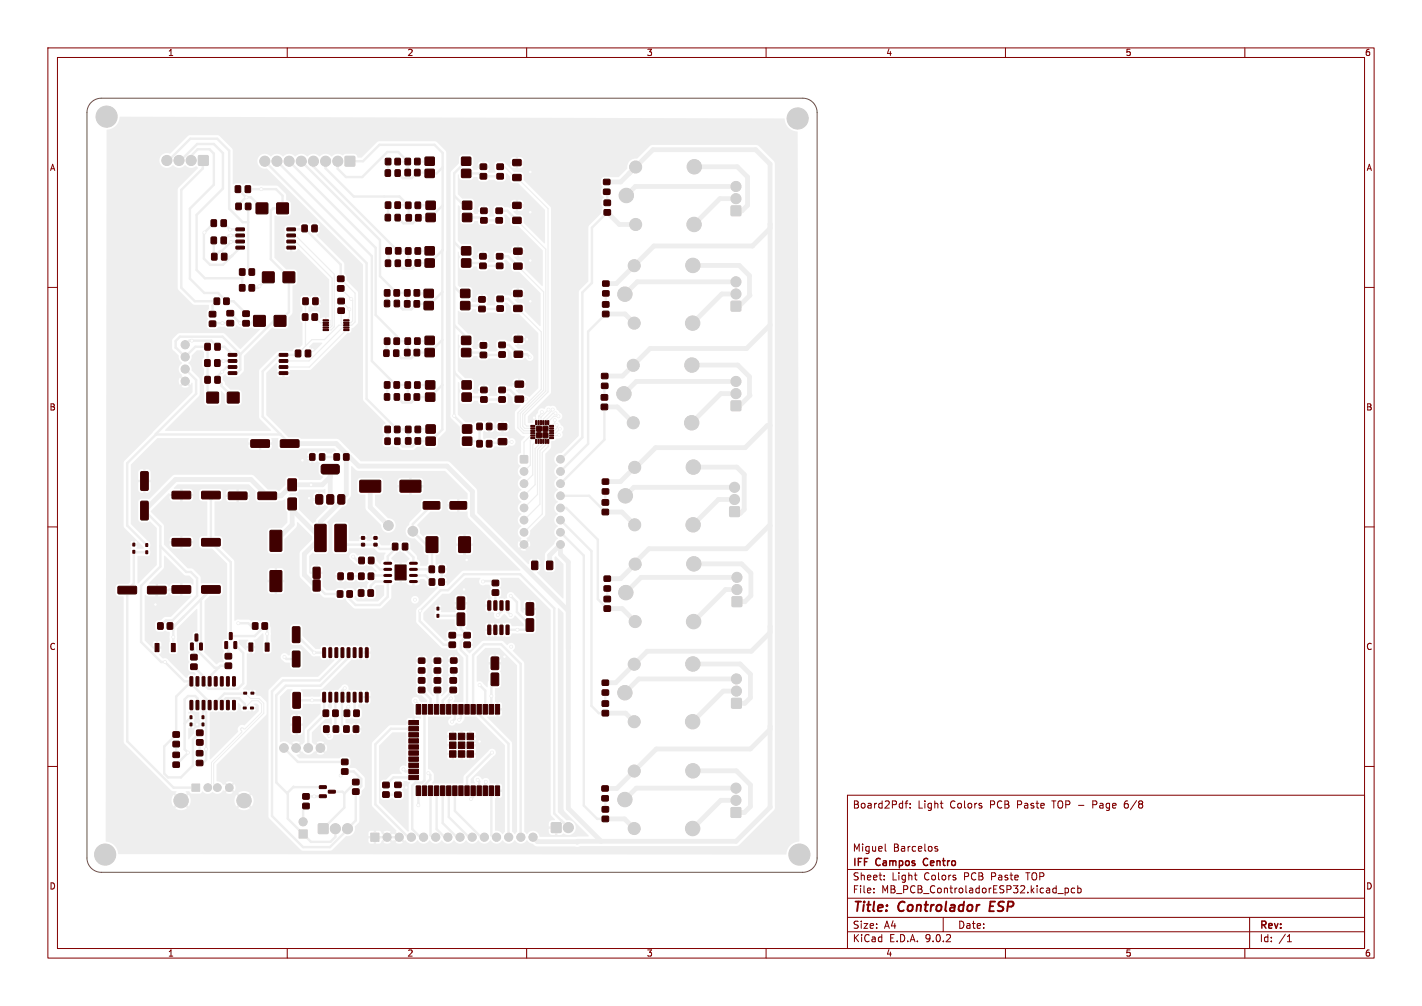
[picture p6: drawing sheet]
<svg xmlns="http://www.w3.org/2000/svg" width="297mm" height="210mm" viewBox="0 0 297 210" stroke-linecap="round" stroke-linejoin="round" font-family="sans-serif">
<defs><g id="words">
<g font-size="2.8" fill="#830000">
<text x="178" y="190.9">Title:</text>
<text x="187.7" y="190.9">Controlador</text>
<text x="207.5" y="190.9">ESP</text>
</g>
<g font-size="2.1" fill="#830000">
<text x="178" y="169">Board2Pdf:</text>
<text x="191.7" y="169">Light</text>
<text x="198.4" y="169">Colors</text>
<text x="206.9" y="169">PCB</text>
<text x="212.7" y="169">Paste</text>
<text x="220.2" y="169">TOP -</text>
<text x="228.8" y="169">Page</text>
<text x="235.6" y="169">6/8</text>
<text x="178" y="178">Miguel</text>
<text x="186.5" y="178">Barcelos</text>
<text x="178" y="184">Sheet:</text>
<text x="178" y="181.2">IFF</text>
<text x="183" y="181.2">Campos</text>
<text x="186.2" y="184">Light</text>
<text x="193" y="184">Colors</text>
<text x="193.6" y="181.2">Centro</text>
<text x="201.5" y="184">PCB</text>
<text x="207.2" y="184">Paste</text>
<text x="214.8" y="184">TOP</text>
<text x="178" y="186.7">File:</text>
<text x="184.1" y="186.7">MB_PCB_ControladorESP32.kicad_pcb</text>
<text x="178" y="196.9">KiCad</text>
<text x="178" y="194.1">Size:</text>
<text x="184.7" y="194.1">A4</text>
<text x="185.7" y="196.9">E.D.A.</text>
<text x="193.3" y="196.9">9.0.2</text>
<text x="200" y="194.1">Date:</text>
<text x="263" y="194.3">Rev:</text>
<text x="263" y="196.9">Id:</text>
<text x="267.1" y="196.9">/1</text>
</g>
<g font-size="1.8" fill="#830000">
<text x="35" y="11.9">1</text>
<text x="85" y="11.9">2</text>
<text x="135" y="11.9">3</text>
<text x="185" y="11.9">4</text>
<text x="235" y="11.9">5</text>
<text x="285" y="11.9">6</text>
<text x="10.3" y="35.9">A</text>
<text x="285.4" y="35.9">A</text>
<text x="10.3" y="85.9">B</text>
<text x="285.3" y="85.9">B</text>
<text x="10.3" y="135.9">C</text>
<text x="285.3" y="135.9">C</text>
<text x="10.3" y="185.9">D</text>
<text x="285.3" y="185.9">D</text>
<text x="35" y="199.9">1</text>
<text x="85" y="199.9">2</text>
<text x="135" y="199.9">3</text>
<text x="185" y="199.9">4</text>
<text x="235" y="199.9">5</text>
<text x="285" y="199.9">6</text>
</g>
</g></defs>
<g fill="#eee" stroke="#eee" stroke-width=".21">
<path d="M41.5 32.5h1.9v2h-1.9z"/>
<path d="M52.3 147.6h.6v.4h-.6z"/>
<path d="M50.8 147.6h.6v.4h-.6z"/>
<path d="M52.4 144.5h.6v.4h-.6z"/>
<path d="M50.9 144.5h.6v.4h-.6z"/>
<path d="M100.3 71.6h1.3v1h-1.3z"/>
<path d="M100.3 73.6h1.3v1h-1.3z"/>
<path d="M104.2 71.5h1.3v1h-1.3z"/>
<path d="M104.2 73.5h1.3v1h-1.3z"/>
<path d="M107.1 33.3h1.7v1.2h-1.7z"/>
<path d="M107.1 36.5h1.7v1.2h-1.7z"/>
<path d="M103.8 36.3h1.3v1h-1.3z"/>
<path d="M103.8 34.3h1.3v1h-1.3z"/>
<path d="M100.3 36.3h1.3v1h-1.3z"/>
<path d="M100.3 34.3h1.3v1h-1.3z"/>
<path d="M24.7 122.5l3.7-.1 .1 .2v1.2l-.2 .2h-3.5l-.2-.3z"/>
<path d="M30.9 122.5l3.7-.1 .1 .2v1.2l-.2 .2h-3.6l-.1-.3z"/>
<path d="M82.5 165.4h1.2v1h-1.2z"/>
<path d="M82.5 163.3h1.2v1h-1.2z"/>
<path d="M80 163.3h1.2v1.1h-1.2z"/>
<path d="M80 165.3h1.2v1.1h-1.2z"/>
<path d="M42.2 112.5l3.7-.1 .1 .3v1.1l-.2 .2h-3.6l-.1-.2z"/>
<path d="M36 112.5l3.7-.1 .1 .3v1.1l-.2 .2h-3.5l-.2-.2z"/>
<path d="M47 134h.5v1.4l-.5-.1z"/>
<path d="M48.9 134h.5v1.4l-.5-.1z"/>
<path d="M47.9 132.1h.6l-.1 1.4-.5-.1z"/>
<path d="M40.8 132.4h.5l-.1 1.4-.5-.1z"/>
<path d="M41.7 134.3h.6l-.1 1.4-.5-.1z"/>
<path d="M39.8 134.3h.6l-.1 1.4-.5-.1z"/>
<path d="M39.9 136.7h1.2v1h-1.2z"/>
<path d="M39.9 138.7h1.2v1h-1.2z"/>
<path d="M47.1 136.5h1.2v1h-1.2z"/>
<path d="M47.1 138.5h1.2v1h-1.2z"/>
<path d="M29.4 104.7l1.3-.1 .2 .2 .1 3.5-.2 .2-1.2 .1-.2-.2z"/>
<path d="M29.4 98.5h1.3l.2 .1 .1 3.5-.2 .3h-1.2l-.2-.2z"/>
<path d="M93.8 132.1h1.3v1h-1.3z"/>
<path d="M93.8 134.1h1.3v1h-1.3z"/>
<path d="M72.1 32.7h2v1.9h-2z"/>
<path d="M75.5 113.4h.6v.6h-.6z"/>
<path d="M75.5 112h.6v.6h-.6z"/>
<path d="M82.6 35.5h1v1.3h-1z"/>
<path d="M80.5 35.5h1v1.3h-1z"/>
<path d="M86.6 35.4h1.1v1.3h-1.1z"/>
<path d="M84.6 35.4h1.1v1.3h-1.1z"/>
<path d="M84.6 33.1h1.1v1.2h-1.1z"/>
<path d="M86.6 33.1h1.1v1.2h-1.1z"/>
<path d="M80.5 33.1h1.1v1.3h-1.1z"/>
<path d="M82.5 33.1h1.1v1.3h-1.1z"/>
<path d="M110.9 88.8h.8v.2l-.8 .1z"/>
<path d="M110.9 89.3h.8v.2l-.8 .1z"/>
<path d="M110.9 89.8h.8v.2l-.8 .1z"/>
<path d="M110.9 90.3h.8v.2l-.8 .1z"/>
<path d="M110.9 90.8h.8v.2l-.8 .1z"/>
<path d="M110.9 91.3h.8v.2l-.8 .1z"/>
<path d="M111.9 91.8h.2v.8l-.2-.1z"/>
<path d="M112.4 91.8h.2v.8l-.2-.1z"/>
<path d="M112.9 91.8h.2v.8l-.2-.1z"/>
<path d="M113.4 91.8h.2v.8l-.2-.1z"/>
<path d="M113.9 91.8h.2v.8l-.2-.1z"/>
<path d="M114.4 91.8h.2v.8l-.2-.1z"/>
<path d="M114.8 91.3h.8v.2l-.8 .1z"/>
<path d="M114.8 90.8h.8v.2l-.8 .1z"/>
<path d="M114.8 90.3h.8v.2l-.8 .1z"/>
<path d="M114.8 89.8h.8v.2l-.8 .1z"/>
<path d="M114.8 89.3h.8v.2l-.8 .1z"/>
<path d="M114.8 88.8h.8v.2l-.8 .1z"/>
<path d="M114.4 87.8h.2v.8h-.2z"/>
<path d="M113.9 87.8h.2v.8h-.2z"/>
<path d="M113.4 87.8h.2v.8h-.2z"/>
<path d="M112.9 87.8h.2v.8h-.2z"/>
<path d="M112.4 87.8h.2v.8h-.2z"/>
<path d="M111.9 87.8h.2v.8h-.2z"/>
<path d="M111.9 88.8h2.7v2.7h-2.7z"/>
<path d="M126.2 122.3h1.3v1.1h-1.3z"/>
<path d="M126.2 120.3h1.3v1h-1.3z"/>
<path d="M126.2 126.5h1.3v1.1h-1.3z"/>
<path d="M126.2 124.5h1.3v1.1h-1.3z"/>
<path d="M125.8 100h1.3v1h-1.3z"/>
<path d="M125.8 102.1h1.3v1h-1.3z"/>
<path d="M125.8 148.3h1.3v1.1h-1.3z"/>
<path d="M125.8 146.3h1.3v1.1h-1.3z"/>
<path d="M125.8 144.1h1.3v1h-1.3z"/>
<path d="M125.8 142h1.3v1h-1.3z"/>
<path d="M125.8 164.1h1.2v1h-1.2z"/>
<path d="M125.8 166.1h1.2v1.1h-1.2z"/>
<path d="M125.9 58.7h1.3v1h-1.3z"/>
<path d="M125.9 60.7h1.3v1.1h-1.3z"/>
<path d="M126.1 39.5h1.2v1h-1.2z"/>
<path d="M126.1 37.5h1.2v1h-1.2z"/>
<path d="M125.7 78h1.2v1h-1.2z"/>
<path d="M125.7 80h1.2v1.1h-1.2z"/>
<path d="M125.8 168.4h1.3v1.1h-1.3z"/>
<path d="M125.8 170.4h1.3v1.1h-1.3z"/>
<path d="M125.6 82.4h1.3v1.1h-1.3z"/>
<path d="M125.6 84.4h1.3v1.1h-1.3z"/>
<path d="M126.2 43.8h1.3v1.1h-1.3z"/>
<path d="M126.2 41.8h1.3v1.1h-1.3z"/>
<path d="M125.8 104.4h1.3v1h-1.3z"/>
<path d="M125.8 106.4h1.3v1h-1.3z"/>
<path d="M125.9 63h1.2v1.1h-1.2z"/>
<path d="M125.9 65h1.2v1.1h-1.2z"/>
<path d="M77.5 173.9h1.7v1.7h-1.7z"/>
<path d="M87.4 139.5h1.3v1h-1.3z"/>
<path d="M87.4 137.4h1.3v1h-1.3z"/>
<path d="M87.4 143.5h1.3v1.1h-1.3z"/>
<path d="M87.4 141.5h1.3v1.1h-1.3z"/>
<path d="M73.9 148.3h1.1v1.2h-1.1z"/>
<path d="M71.9 148.3h1.1v1.2h-1.1z"/>
<path d="M84.1 113.4h1v1.4h-1z"/>
<path d="M82 113.4h1v1.4h-1z"/>
<path d="M65.4 121.1h1.2l.3 .1v2l-.2 .2h-1.1l-.2-.2z"/>
<path d="M65.4 118.5l1.2-.1 .3 .2v1.9l-.2 .2-1.1 .1-.2-.2z"/>
<path d="M72.5 123.4h1.1v1.2h-1.1z"/>
<path d="M70.5 123.4h1.1v1.2h-1.1z"/>
<path d="M82.5 118h2.3v3.1h-2.3z"/>
<path d="M86.7 54.3h1.1v1.2h-1.1z"/>
<path d="M84.7 54.3h1.1v1.2h-1.1z"/>
<path d="M84.7 89h1.1v1.3h-1.1z"/>
<path d="M86.7 89h1.1v1.3h-1.1z"/>
<path d="M86.7 91.4h1.1v1.3h-1.1z"/>
<path d="M84.7 91.4h1.1v1.3h-1.1z"/>
<path d="M103.4 147.1h.9v2h-.9z"/>
<path d="M102.2 147.1h.9v2h-.9z"/>
<path d="M100.9 147.1h.9v2h-.9z"/>
<path d="M99.6 147.1h.9v2h-.9z"/>
<path d="M98.4 147.1h.9v2h-.9z"/>
<path d="M97.1 147.1h.9v2h-.9z"/>
<path d="M95.8 147.1h.9v2h-.9z"/>
<path d="M94.6 147.1h.9v2h-.9z"/>
<path d="M93.3 147.1h.9v2h-.9z"/>
<path d="M92 147.1h.9v2h-.9z"/>
<path d="M90.7 147.1h.9v2h-.9z"/>
<path d="M89.5 147.1h.9v2h-.9z"/>
<path d="M88.2 147.1h.9v2h-.9z"/>
<path d="M86.9 147.1h.9v2h-.9z"/>
<path d="M85.4 150.4h2v.9h-2z"/>
<path d="M85.4 151.7h2v.9h-2z"/>
<path d="M85.4 153h2v.9h-2z"/>
<path d="M85.4 154.2h2v.9h-2z"/>
<path d="M85.4 155.5h2v.9h-2z"/>
<path d="M85.4 156.8h2v.9h-2z"/>
<path d="M85.4 158h2v.9h-2z"/>
<path d="M85.4 159.3h2v.9h-2z"/>
<path d="M85.4 160.6h2v.9h-2z"/>
<path d="M85.4 161.8h2v.9h-2z"/>
<path d="M86.9 164.1h.9v2h-.9z"/>
<path d="M88.2 164.1h.9v2h-.9z"/>
<path d="M89.5 164.1h.9v2h-.9z"/>
<path d="M90.7 164.1h.9v2h-.9z"/>
<path d="M92 164.1h.9v2h-.9z"/>
<path d="M93.3 164.1h.9v2h-.9z"/>
<path d="M94.6 164.1h.9v2h-.9z"/>
<path d="M95.8 164.1h.9v2h-.9z"/>
<path d="M97.1 164.1h.9v2h-.9z"/>
<path d="M98.4 164.1h.9v2h-.9z"/>
<path d="M99.6 164.1h.9v2h-.9z"/>
<path d="M100.9 164.1h.9v2h-.9z"/>
<path d="M102.2 164.1h.9v2h-.9z"/>
<path d="M103.4 164.1h.9v2h-.9z"/>
<path d="M95.7 154.9h1.4v1.3h-1.4z"/>
<path d="M95.7 153.1h1.4v1.3h-1.4z"/>
<path d="M95.7 156.7h1.4v1.4h-1.4z"/>
<path d="M97.6 156.7h1.3v1.4h-1.3z"/>
<path d="M97.6 154.9h1.3v1.3h-1.3z"/>
<path d="M97.6 153.1h1.3v1.3h-1.3z"/>
<path d="M93.9 153.1h1.3v1.3h-1.3z"/>
<path d="M93.9 154.9h1.3v1.3h-1.3z"/>
<path d="M93.9 156.7h1.3v1.4h-1.3z"/>
<path d="M105.7 125.5h.6l-.1 1.9-.5-.1z"/>
<path d="M104.5 125.5h.5v1.9l-.6-.1z"/>
<path d="M103.2 125.5h.6l-.1 1.9-.5-.1z"/>
<path d="M101.9 125.5h.6l-.1 1.9-.5-.1z"/>
<path d="M101.9 130.5l.6 .1-.1 1.9-.5-.1z"/>
<path d="M103.2 130.5l.6 .1-.1 1.9-.5-.1z"/>
<path d="M104.5 130.5l.5 .1v1.9l-.6-.1z"/>
<path d="M105.7 130.5l.6 .1-.1 1.9-.5-.1z"/>
<path d="M67.5 144.6h.5l-.1 2-.5-.1z"/>
<path d="M68.7 144.6h.6l-.1 2-.5-.1z"/>
<path d="M70 144.6h.5v2l-.5-.1z"/>
<path d="M71.3 144.6h.5l-.1 2-.5-.1z"/>
<path d="M72.5 144.6h.6l-.1 2-.5-.1z"/>
<path d="M73.8 144.6h.6l-.1 2-.5-.1z"/>
<path d="M75.1 144.6h.5l-.1 2-.5-.1z"/>
<path d="M76.3 144.6h.6l-.1 2-.5-.1z"/>
<path d="M76.3 135.3h.6l-.1 2-.5-.1z"/>
<path d="M75.1 135.3h.5l-.1 2-.5-.1z"/>
<path d="M73.8 135.3h.6l-.1 2-.5-.1z"/>
<path d="M72.5 135.3h.6l-.1 2-.5-.1z"/>
<path d="M71.3 135.3h.5l-.1 2-.5-.1z"/>
<path d="M70 135.3h.5v2l-.5-.1z"/>
<path d="M68.7 135.3h.6l-.1 2-.5-.1z"/>
<path d="M67.5 135.3h.5l-.1 2-.5-.1z"/>
<path d="M67.5 66.8h1.1v.2h-1.1z"/>
<path d="M67.5 67.3h1.1v.2h-1.1z"/>
<path d="M67.5 67.8h1.1v.2h-1.1z"/>
<path d="M67.5 68.3h1.1v.2h-1.1z"/>
<path d="M67.5 68.8h1.1v.2h-1.1z"/>
<path d="M71.8 68.8h1.1v.2h-1.1z"/>
<path d="M71.8 68.3h1.1v.2h-1.1z"/>
<path d="M71.8 67.8h1.1v.2h-1.1z"/>
<path d="M71.8 67.3h1.1v.2h-1.1z"/>
<path d="M71.8 66.8h1.1v.2h-1.1z"/>
<path d="M47.7 73.8h1.7l.1 .5-1.7 .1z"/>
<path d="M47.7 75.1h1.7l.1 .5h-1.7z"/>
<path d="M47.7 76.4l1.7-.1 .1 .5-1.7 .1z"/>
<path d="M47.7 77.6h1.7l.1 .5-1.7 .1z"/>
<path d="M58.4 77.6h1.6l.1 .5-1.7 .1z"/>
<path d="M58.4 76.4l1.6-.1 .1 .5-1.7 .1z"/>
<path d="M58.4 75.1h1.6l.1 .5h-1.7z"/>
<path d="M58.4 73.8h1.6l.1 .5-1.7 .1z"/>
<path d="M49.3 47.6h1.7l.1 .5-1.7 .1z"/>
<path d="M49.3 48.9h1.7l.1 .5h-1.7z"/>
<path d="M49.3 50.2l1.7-.1 .1 .5-1.7 .1z"/>
<path d="M49.3 51.4h1.7l.1 .5-1.7 .1z"/>
<path d="M60 51.4h1.6l.1 .5-1.7 .1z"/>
<path d="M60 50.2l1.6-.1 .1 .5-1.7 .1z"/>
<path d="M60 48.9h1.6l.1 .5h-1.7z"/>
<path d="M60 47.6h1.6l.1 .5-1.7 .1z"/>
<path d="M66.1 103.3h1l.3 .1v1.5l-.1 .3-1 .1-.3-.2-.1-1.5z"/>
<path d="M68.4 103.3h1l.3 .1v1.5l-.1 .3-1 .1-.3-.2-.1-1.5z"/>
<path d="M67.2 97.1l.4-.1h3l.3 .3-.1 1.4-.4 .3-3.1-.1-.2-.4v-1.2z"/>
<path d="M70.6 103.4l.3-.1h.9l.2 .1v1.5l-.1 .3-1 .1-.3-.2z"/>
<path d="M108.7 95.2h1.5v1.4h-1.5z"/>
<path d="M89 42h1.9v1.7h-1.9z"/>
<path d="M89 44.6h1.9v1.6h-1.9z"/>
<path d="M96.6 44.6h1.9v1.6h-1.9z"/>
<path d="M96.6 42h1.9v1.7h-1.9z"/>
<path d="M88.8 51.5h1.9v1.7h-1.9z"/>
<path d="M88.8 54.1h1.9v1.6h-1.9z"/>
<path d="M96.4 54.1h1.9v1.6h-1.9z"/>
<path d="M96.4 51.5h1.9v1.7h-1.9z"/>
<path d="M88.8 32.8h1.9v1.7h-1.9z"/>
<path d="M88.8 35.4h1.9v1.6h-1.9z"/>
<path d="M96.4 35.4h1.9v1.6h-1.9z"/>
<path d="M96.4 32.8h1.9v1.7h-1.9z"/>
<path d="M89 88.7h1.9v1.7h-1.9z"/>
<path d="M89 91.3h1.9v1.6h-1.9z"/>
<path d="M96.6 91.3h1.9v1.6h-1.9z"/>
<path d="M96.6 88.7h1.9v1.7h-1.9z"/>
<path d="M88.9 79.5h1.9v1.7h-1.9z"/>
<path d="M88.9 82.1h1.9v1.6h-1.9z"/>
<path d="M96.5 82.1h1.9v1.6h-1.9z"/>
<path d="M96.5 79.5h1.9v1.7h-1.9z"/>
<path d="M88.8 70.2h1.9v1.7h-1.9z"/>
<path d="M88.8 72.8h1.9v1.6h-1.9z"/>
<path d="M96.4 72.8h1.9v1.6h-1.9z"/>
<path d="M96.4 70.2h1.9v1.7h-1.9z"/>
<path d="M88.6 60.4h1.9v1.7h-1.9z"/>
<path d="M88.6 63h1.9v1.6h-1.9z"/>
<path d="M96.2 63h1.9v1.6h-1.9z"/>
<path d="M96.2 60.4h1.9v1.7h-1.9z"/>
<path d="M39.7 146.3h.6l-.1 1.8h-.5z"/>
<path d="M41 146.3h.5l-.1 1.8h-.4z"/>
<path d="M42.3 146.3h.5l-.1 1.8h-.5z"/>
<path d="M43.5 146.3h.6l-.1 1.8h-.5z"/>
<path d="M44.8 146.3h.5v1.8h-.5z"/>
<path d="M46.1 146.3h.5l-.1 1.8h-.5z"/>
<path d="M47.3 146.3h.6l-.1 1.8h-.5z"/>
<path d="M48.6 146.3h.5v1.8h-.5z"/>
<path d="M48.6 141.3l.5 .1v1.8l-.5-.1z"/>
<path d="M47.3 141.3l.6 .1-.1 1.8-.5-.1z"/>
<path d="M46.1 141.3l.5 .1-.1 1.8-.5-.1z"/>
<path d="M44.8 141.3l.5 .1v1.8l-.5-.1z"/>
<path d="M43.5 141.3l.6 .1-.1 1.8-.5-.1z"/>
<path d="M42.3 141.3l.5 .1-.1 1.8-.5-.1z"/>
<path d="M41 141.3l.5 .1-.1 1.8-.4-.1z"/>
<path d="M39.7 141.3l.6 .1-.1 1.8-.5-.1z"/>
<path d="M35.8 134.3h.8v1.7h-.8z"/>
<path d="M32.4 134.3h.8v1.7h-.8z"/>
<path d="M55.4 134.2h.8v1.7h-.8z"/>
<path d="M52 134.2h.8v1.7h-.8z"/>
<path d="M96.9 132.1h1.3v1h-1.3z"/>
<path d="M96.9 134.1h1.3v1h-1.3z"/>
<path d="M94 141.5h1.3v1.1h-1.3z"/>
<path d="M94 143.5h1.3v1.1h-1.3z"/>
<path d="M90.7 141.5h1.3v1.1h-1.3z"/>
<path d="M90.7 143.5h1.3v1.1h-1.3z"/>
<path d="M102.8 121.2h1.3v1h-1.3z"/>
<path d="M102.8 123.2h1.3v1h-1.3z"/>
<path d="M52.8 130.1h1v1.2h-1z"/>
<path d="M54.8 130.1h1v1.2h-1z"/>
<path d="M33 130.1h1v1.2h-1z"/>
<path d="M35 130.1h1v1.2h-1z"/>
<path d="M41.1 154.4h1.3v1.1h-1.3z"/>
<path d="M41.1 152.4h1.3v1.1h-1.3z"/>
<path d="M36.2 154.8h1.2v1.1h-1.2z"/>
<path d="M36.2 152.8h1.2v1.1h-1.2z"/>
<path d="M63.3 167.7h1.2v1.1h-1.2z"/>
<path d="M63.3 165.7h1.2v1.1h-1.2z"/>
<path d="M71.4 158.5h1.2v1.1h-1.2z"/>
<path d="M71.4 160.5h1.2v1.1h-1.2z"/>
<path d="M71.8 151.6h1.1v1.2h-1.1z"/>
<path d="M73.8 151.6h1.1v1.2h-1.1z"/>
<path d="M69.5 148.3h1.1v1.2h-1.1z"/>
<path d="M67.5 148.3h1.1v1.2h-1.1z"/>
<path d="M67.6 151.6h1.1v1.2h-1.1z"/>
<path d="M69.6 151.6h1.1v1.2h-1.1z"/>
<path d="M73.7 164.7h1.2v1.1h-1.2z"/>
<path d="M73.7 162.7h1.2v1.1h-1.2z"/>
<path d="M65.2 65.6h1.1v1.2h-1.1z"/>
<path d="M63.2 65.6h1.1v1.2h-1.1z"/>
<path d="M70.5 59.7h1.3v1h-1.3z"/>
<path d="M70.5 57.7h1.3v1h-1.3z"/>
<path d="M70.6 62.3h1.3v1.1h-1.3z"/>
<path d="M70.6 64.3h1.3v1.1h-1.3z"/>
<path d="M43.8 67.1h1.2v1h-1.2z"/>
<path d="M43.8 65.1h1.2v1h-1.2z"/>
<path d="M50.8 67h1.2v1h-1.2z"/>
<path d="M50.8 65h1.2v1h-1.2z"/>
<path d="M46.8 62.3h1v1.2h-1z"/>
<path d="M44.8 62.3h1v1.2h-1z"/>
<path d="M52.1 56.2h1v1.2h-1z"/>
<path d="M50.1 56.2h1v1.2h-1z"/>
<path d="M52.1 59.5h1v1.2h-1z"/>
<path d="M50.1 59.5h1v1.2h-1z"/>
<path d="M49.3 42.5h1.1v1.2h-1.1z"/>
<path d="M51.3 42.5h1.1v1.2h-1.1z"/>
<path d="M71.8 94.8h1.1v1.2h-1.1z"/>
<path d="M69.8 94.8h1.1v1.2h-1.1z"/>
<path d="M75 116.4h1.1v1.2h-1.1z"/>
<path d="M77 116.4h1.1v1.2h-1.1z"/>
<path d="M76.9 119.7h1.1v1.2h-1.1z"/>
<path d="M74.9 119.7h1.1v1.2h-1.1z"/>
<path d="M76.9 123.2h1.1v1.2h-1.1z"/>
<path d="M74.9 123.2h1.1v1.2h-1.1z"/>
<path d="M89.7 120.9h1.1v1.2h-1.1z"/>
<path d="M91.7 120.9h1.1v1.2h-1.1z"/>
<path d="M103.6 45.5h1.3v1h-1.3z"/>
<path d="M103.6 43.5h1.3v1h-1.3z"/>
<path d="M103.7 55h1.3v1h-1.3z"/>
<path d="M103.7 53h1.3v1h-1.3z"/>
<path d="M100.4 45.5h1.3v1h-1.3z"/>
<path d="M100.4 43.5h1.3v1h-1.3z"/>
<path d="M100.2 55h1.3v1h-1.3z"/>
<path d="M100.2 53h1.3v1h-1.3z"/>
<path d="M82.5 42.2h1.1v1.3h-1.1z"/>
<path d="M80.5 42.2h1.1v1.3h-1.1z"/>
<path d="M82.6 51.7h1.1v1.3h-1.1z"/>
<path d="M80.6 51.7h1.1v1.3h-1.1z"/>
<path d="M84.8 44.8h1.1v1.3h-1.1z"/>
<path d="M86.8 44.8h1.1v1.3h-1.1z"/>
<path d="M86.7 42.2h1.1v1.3h-1.1z"/>
<path d="M84.7 42.2h1.1v1.3h-1.1z"/>
<path d="M86.7 51.8h1.1v1.2h-1.1z"/>
<path d="M84.7 51.8h1.1v1.2h-1.1z"/>
<path d="M99.6 92h1.1v1.3h-1.1z"/>
<path d="M101.6 92h1.1v1.3h-1.1z"/>
<path d="M104.2 82.9h1.3v1h-1.3z"/>
<path d="M104.2 80.9h1.3v1h-1.3z"/>
<path d="M99.6 88.4h1.1v1.3h-1.1z"/>
<path d="M101.6 88.4h1.1v1.3h-1.1z"/>
<path d="M100.4 82.9h1.3v1h-1.3z"/>
<path d="M100.4 80.9h1.3v1h-1.3z"/>
<path d="M82.4 89h1.1v1.3h-1.1z"/>
<path d="M80.4 89h1.1v1.3h-1.1z"/>
<path d="M82.3 79.7h1.1v1.3h-1.1z"/>
<path d="M80.3 79.7h1.1v1.3h-1.1z"/>
<path d="M84.5 82.3h1.1v1.2h-1.1z"/>
<path d="M86.5 82.3h1.1v1.2h-1.1z"/>
<path d="M86.6 79.8h1.1v1.2h-1.1z"/>
<path d="M84.6 79.8h1.1v1.2h-1.1z"/>
<path d="M82.3 70.6h1.1v1.3h-1.1z"/>
<path d="M80.3 70.6h1.1v1.3h-1.1z"/>
<path d="M84.5 73h1.1v1.2h-1.1z"/>
<path d="M86.5 73h1.1v1.2h-1.1z"/>
<path d="M86.6 70.6h1.1v1.2h-1.1z"/>
<path d="M84.6 70.6h1.1v1.2h-1.1z"/>
<path d="M103.8 63.9h1.3v1h-1.3z"/>
<path d="M103.8 61.9h1.3v1h-1.3z"/>
<path d="M100 64h1.3v1h-1.3z"/>
<path d="M100 62h1.3v1h-1.3z"/>
<path d="M84.5 62.8h1.1v1.3h-1.1z"/>
<path d="M86.5 62.8h1.1v1.3h-1.1z"/>
<path d="M82.3 60.5h1.1v1.3h-1.1z"/>
<path d="M80.3 60.5h1.1v1.3h-1.1z"/>
<path d="M86.5 60.5h1.1v1.3h-1.1z"/>
<path d="M84.5 60.5h1.1v1.3h-1.1z"/>
<path d="M70 109.5h2.1l.2 .1v5.3l-.1 .2-2 .1-.3-.2z"/>
<path d="M65.8 109.5h2.1l.2 .1v5.3l-.1 .2-2 .1-.3-.2z"/>
<path d="M115.2 171.8h1.9v1.9h-1.9z"/>
<path d="M62.5 173.2h1.7v1.7h-1.7z"/>
<path d="M66.5 172h2v2h-2z"/>
<path d="M152.7 83.7h2v2h-2z"/>
<path d="M152.7 62.9h2v2h-2z"/>
<path d="M152.7 43h2v2h-2z"/>
<path d="M152.7 168.6h2v2h-2z"/>
<path d="M152.8 145.8h2v2h-2z"/>
<path d="M152.9 124.6h2v2h-2z"/>
<path d="M152.4 105.8h2v2h-2z"/>
<path d="M40.1 163.7h1.6v1.5h-1.6z"/>
<path d="M27.8 114.9h.4v.6h-.4z"/>
<path d="M27.8 113.4h.4v.6h-.4z"/>
<path d="M91.3 128.3h.4v.6h-.4z"/>
<path d="M91.3 126.8h.4v.6h-.4z"/>
<path d="M94.1 139.4h1.3v1h-1.3z"/>
<path d="M94.1 137.4h1.3v1h-1.3z"/>
<path d="M90.7 137.4h1.3v1h-1.3z"/>
<path d="M90.7 139.5h1.3v1h-1.3z"/>
<path d="M39.7 149.4h.4v.6h-.4z"/>
<path d="M39.7 150.9h.4v.6h-.4z"/>
<path d="M42.2 149.4h.4v.6h-.4z"/>
<path d="M42.2 150.9h.4v.6h-.4z"/>
<path d="M30.5 115h.4v.6h-.4z"/>
<path d="M30.5 113.5h.4v.6h-.4z"/>
<path d="M41.1 158.8h1.2v1h-1.2z"/>
<path d="M41.1 156.7h1.2v1h-1.2z"/>
<path d="M36.2 159.1h1.2v1h-1.2z"/>
<path d="M36.2 157.1h1.2v1h-1.2z"/>
<path d="M66.7 164.1l1.4-.1 .1 .5-1.4 .1z"/>
<path d="M66.7 166l1.4-.1 .1 .5-1.4 .1z"/>
<path d="M68.6 165h1.3l.1 .5-1.3 .1z"/>
<path d="M53 65.9h2.4v2.2h-2.4z"/>
<path d="M57.3 65.9h2.4v2.2h-2.4z"/>
<path d="M47.5 81.9h2.4v2.2h-2.4z"/>
<path d="M43.2 81.9h2.4v2.2h-2.4z"/>
<path d="M54.9 56.8h2.3v2.2h-2.3z"/>
<path d="M59.2 56.8h2.3v2.2h-2.3z"/>
<path d="M53.5 42.4h2.4v2.2h-2.4z"/>
<path d="M57.8 42.4h2.4v2.2h-2.4z"/>
<path d="M60.2 104h1.7v2.4h-1.7z"/>
<path d="M60.2 100h1.7v2.4h-1.7z"/>
<path d="M78.1 112h.6v.6h-.6z"/>
<path d="M78.1 113.4h.6v.6h-.6z"/>
<path d="M64.7 94.8h1v1.2h-1z"/>
<path d="M66.8 94.8h1v1.2h-1z"/>
<path d="M89 112.1h2.4v3.2h-2.4z"/>
<path d="M95.8 112.1h2.4v3.2h-2.4z"/>
<path d="M82.6 44.8h1v1.3h-1z"/>
<path d="M80.5 44.8h1v1.3h-1z"/>
<path d="M82.6 54.3h1v1.3h-1z"/>
<path d="M80.5 54.3h1v1.3h-1z"/>
<path d="M82.5 91.5h1v1.2h-1z"/>
<path d="M80.4 91.5h1v1.2h-1z"/>
<path d="M82.4 82.2h1v1.3h-1z"/>
<path d="M80.3 82.2h1v1.3h-1z"/>
<path d="M82.3 73.1h1v1.3h-1z"/>
<path d="M80.2 73.1h1v1.3h-1z"/>
<path d="M82.4 62.7h1v1.3h-1z"/>
<path d="M80.3 62.7h1v1.3h-1z"/>
<path d="M95.5 124.7l1.3-.1 .2 .2 .1 2.2-.2 .2-1.2 .1-.2-.2z"/>
<path d="M95.5 128h1.3l.2 .1 .1 2.3-.2 .2h-1.2l-.2-.2z"/>
<path d="M102.6 137.2l1.3-.1 .2 .2 .1 2.2-.2 .3h-1.2l-.2-.2z"/>
<path d="M102.6 140.6l1.3-.1 .2 .1 .1 2.3-.2 .2h-1.2l-.2-.1z"/>
<path d="M109.9 125.9l1.3-.1 .3 .2v2.2l-.2 .2-1.2 .1-.2-.2z"/>
<path d="M109.9 129.2h1.3l.3 .1v2.3l-.2 .2h-1.2l-.2-.2z"/>
<path d="M36 122.3h3.7l.1 .2v1.2l-.2 .2-3.5-.1-.2-.2z"/>
<path d="M42.2 122.3h3.7l.1 .2v1.2l-.2 .2-3.6-.1-.1-.2z"/>
<path d="M36 102.6h3.7l.1 .2v1.2l-.2 .2-3.5-.1-.2-.2z"/>
<path d="M42.2 102.6h3.7l.1 .2v1.2l-.2 .2-3.6-.1-.1-.2z"/>
<path d="M61.1 136l1.3-.1 .2 .2 .1 2.9-.2 .2h-1.2l-.2-.1z"/>
<path d="M61.1 130.9l1.3-.1 .2 .2 .1 2.9-.2 .2-1.2 .1-.2-.2z"/>
<path d="M61.2 149.7l1.3-.1 .2 .2 .1 2.9-.2 .2h-1.2l-.2-.1z"/>
<path d="M61.2 144.6l1.3-.1 .2 .2 .1 2.9-.2 .2-1.2 .1-.2-.2z"/>
<path d="M65.4 62.2h1v1.3h-1z"/>
<path d="M63.3 62.2h1v1.3h-1z"/>
<path d="M63.8 73.1h1v1.3h-1z"/>
<path d="M61.7 73.1h1.1v1.3h-1.1z"/>
<path d="M42.8 71.7h1.1v1.3h-1.1z"/>
<path d="M44.9 71.7h1v1.3h-1z"/>
<path d="M42.8 75.1h1v1.3h-1z"/>
<path d="M44.9 75.1h1v1.3h-1z"/>
<path d="M42.8 78.6h1.1v1.3h-1.1z"/>
<path d="M44.9 78.6h1v1.3h-1z"/>
<path d="M47.4 66.9h1.3v1.1h-1.3z"/>
<path d="M47.4 64.9h1.3v1h-1.3z"/>
<path d="M44.1 49.5h1.1v1.3h-1.1z"/>
<path d="M46.2 49.5h1v1.3h-1z"/>
<path d="M46.3 52.9h1v1.3h-1z"/>
<path d="M44.2 52.9h1.1v1.3h-1.1z"/>
<path d="M51.3 38.8h1v1.3h-1z"/>
<path d="M49.2 38.8h1v1.3h-1z"/>
<path d="M65.2 47h1v1.3h-1z"/>
<path d="M63.1 47h1v1.3h-1z"/>
<path d="M44.1 45.9h1.1v1.3h-1.1z"/>
<path d="M46.2 45.9h1v1.3h-1z"/>
<path d="M47.7 102.8l3.7-.1 .2 .3v1.1l-.2 .2h-3.6l-.1-.2z"/>
<path d="M53.9 102.8l3.7-.1 .2 .3v1.1l-.3 .2h-3.5l-.1-.2z"/>
<path d="M52.4 91.9l3.7-.1 .2 .3v1.1l-.3 .2h-3.5l-.1-.2z"/>
<path d="M58.6 91.9l3.7-.1 .2 .3-.1 1.1-.2 .2h-3.5l-.2-.2z"/>
<path d="M56.4 110.8l2.2-.1 .3 .2v4l-.2 .2h-2.1l-.2-.2z"/>
<path d="M56.4 119.2l2.2-.1 .3 .2v4l-.2 .2h-2.1l-.2-.2z"/>
<path d="M75.2 100.3h4.2l.1 .2v2.1l-.2 .2-4-.1-.2-.2z"/>
<path d="M83.6 100.3h4.2l.1 .2v2.1l-.2 .2-4-.1-.2-.2z"/>
<path d="M70.6 119.6h1v1.4h-1z"/>
<path d="M72.7 119.6h1v1.4h-1z"/>
<path d="M91.7 118.2h1.1v1.3h-1.1z"/>
<path d="M89.7 118.2h1v1.3h-1z"/>
<path d="M88.4 104.8l3.3-.1 .2 .3v1.1l-.3 .2h-3.1l-.1-.2z"/>
<path d="M94 104.8l3.3-.1 .2 .3v1.1l-.3 .2h-3.1l-.1-.2z"/>
<path d="M114.2 117.2h1.2v1.6h-1.2z"/>
<path d="M111.1 117.2h1.2v1.6h-1.2z"/>
<path d="M107.1 45.4h1.7v1.2h-1.7z"/>
<path d="M107.1 42.3h1.7v1.2h-1.7z"/>
<path d="M107.3 55h1.7v1.2h-1.7z"/>
<path d="M107.3 51.8h1.7v1.2h-1.7z"/>
<path d="M104.1 88.5h1.7v1.2h-1.7z"/>
<path d="M104.1 91.6h1.7v1.2h-1.7z"/>
<path d="M107.6 82.7h1.7v1.2h-1.7z"/>
<path d="M107.6 79.6h1.7v1.2h-1.7z"/>
<path d="M107.4 73.4h1.7v1.2h-1.7z"/>
<path d="M107.4 70.2h1.7v1.2h-1.7z"/>
<path d="M107.3 63.8h1.7v1.2h-1.7z"/>
<path d="M107.3 60.7h1.7v1.2h-1.7z"/>
<circle cx="20.6" cy="24.3" r=".35"/>
<circle cx="21.1" cy="23.2" r=".35"/>
<circle cx="21.1" cy="25.5" r=".35"/>
<circle cx="22.3" cy="22.7" r=".35"/>
<circle cx="22.3" cy="24.4" r="2.2"/>
<circle cx="22.3" cy="26" r=".35"/>
<circle cx="23.4" cy="23.2" r=".35"/>
<circle cx="23.4" cy="25.5" r=".35"/>
<circle cx="23.9" cy="24.3" r=".35"/>
<circle cx="164.9" cy="24.7" r=".35"/>
<circle cx="165.4" cy="23.6" r=".35"/>
<circle cx="165.4" cy="25.9" r=".35"/>
<circle cx="166.6" cy="23.1" r=".35"/>
<circle cx="166.6" cy="24.7" r="2.2"/>
<circle cx="166.6" cy="26.4" r=".35"/>
<circle cx="167.8" cy="23.6" r=".35"/>
<circle cx="167.8" cy="25.9" r=".35"/>
<circle cx="168.2" cy="24.7" r=".35"/>
<circle cx="165.3" cy="178.4" r=".35"/>
<circle cx="165.8" cy="177.2" r=".35"/>
<circle cx="165.8" cy="179.6" r=".35"/>
<circle cx="167" cy="176.7" r=".35"/>
<circle cx="167" cy="178.4" r="2.2"/>
<circle cx="167" cy="180" r=".35"/>
<circle cx="168.1" cy="177.2" r=".35"/>
<circle cx="168.1" cy="179.6" r=".35"/>
<circle cx="168.6" cy="178.4" r=".35"/>
<circle cx="20.3" cy="178.4" r=".35"/>
<circle cx="20.8" cy="177.2" r=".35"/>
<circle cx="20.8" cy="179.6" r=".35"/>
<circle cx="22" cy="176.7" r=".35"/>
<circle cx="22" cy="178.4" r="2.2"/>
<circle cx="22" cy="180" r=".35"/>
<circle cx="23.1" cy="177.2" r=".35"/>
<circle cx="23.1" cy="179.6" r=".35"/>
<circle cx="23.6" cy="178.4" r=".35"/>
<circle cx="39.9" cy="33.5" r="1.05"/>
<circle cx="37.4" cy="33.5" r="1.05"/>
<circle cx="34.8" cy="33.5" r="1.05"/>
<circle cx="38.7" cy="79.6" r=".85"/>
<circle cx="38.7" cy="77" r=".85"/>
<circle cx="38.7" cy="74.5" r=".85"/>
<circle cx="38.7" cy="72" r=".85"/>
<circle cx="70.5" cy="33.7" r="1.05"/>
<circle cx="68" cy="33.7" r="1.05"/>
<circle cx="65.5" cy="33.7" r="1.05"/>
<circle cx="62.9" cy="33.7" r="1.05"/>
<circle cx="60.4" cy="33.7" r="1.05"/>
<circle cx="57.8" cy="33.7" r="1.05"/>
<circle cx="55.3" cy="33.7" r="1.05"/>
<circle cx="111.3" cy="174.8" r=".85"/>
<circle cx="108.8" cy="174.8" r=".85"/>
<circle cx="106.2" cy="174.8" r=".85"/>
<circle cx="103.7" cy="174.8" r=".85"/>
<circle cx="101.2" cy="174.8" r=".85"/>
<circle cx="98.6" cy="174.8" r=".85"/>
<circle cx="96.1" cy="174.8" r=".85"/>
<circle cx="93.5" cy="174.8" r=".85"/>
<circle cx="91" cy="174.8" r=".85"/>
<circle cx="88.5" cy="174.8" r=".85"/>
<circle cx="85.9" cy="174.8" r=".85"/>
<circle cx="83.4" cy="174.8" r=".85"/>
<circle cx="80.8" cy="174.8" r=".85"/>
<circle cx="66.9" cy="156.1" r=".9"/>
<circle cx="64.4" cy="156.1" r=".9"/>
<circle cx="61.8" cy="156.1" r=".9"/>
<circle cx="59.3" cy="156.1" r=".9"/>
<circle cx="86.2" cy="110.9" r="1"/>
<circle cx="81.1" cy="109.7" r="1"/>
<circle cx="132.6" cy="97.6" r="1.25"/>
<circle cx="144.8" cy="97.5" r="1.5"/>
<circle cx="144.8" cy="109.6" r="1.5"/>
<circle cx="132.6" cy="109.6" r="1.25"/>
<circle cx="130.6" cy="103.5" r="1.5"/>
<circle cx="109.4" cy="98.4" r=".8"/>
<circle cx="109.4" cy="101" r=".8"/>
<circle cx="109.4" cy="103.5" r=".8"/>
<circle cx="109.4" cy="106" r=".8"/>
<circle cx="109.4" cy="108.6" r=".8"/>
<circle cx="109.4" cy="111.1" r=".8"/>
<circle cx="109.4" cy="113.7" r=".8"/>
<circle cx="117.1" cy="113.7" r=".8"/>
<circle cx="117.1" cy="111.1" r=".8"/>
<circle cx="117.1" cy="108.6" r=".8"/>
<circle cx="117.1" cy="106" r=".8"/>
<circle cx="117.1" cy="103.5" r=".8"/>
<circle cx="117.1" cy="101" r=".8"/>
<circle cx="117.1" cy="98.4" r=".8"/>
<circle cx="117.1" cy="95.9" r=".8"/>
<circle cx="130.3" cy="82.2" r="1.5"/>
<circle cx="132.3" cy="88.3" r="1.25"/>
<circle cx="144.5" cy="88.3" r="1.5"/>
<circle cx="144.5" cy="76.2" r="1.5"/>
<circle cx="132.3" cy="76.3" r="1.25"/>
<circle cx="130.5" cy="61.4" r="1.5"/>
<circle cx="132.5" cy="67.5" r="1.25"/>
<circle cx="144.7" cy="67.5" r="1.5"/>
<circle cx="144.7" cy="55.4" r="1.5"/>
<circle cx="132.5" cy="55.5" r="1.25"/>
<circle cx="130.8" cy="40.8" r="1.5"/>
<circle cx="132.8" cy="46.9" r="1.25"/>
<circle cx="145" cy="46.9" r="1.5"/>
<circle cx="145" cy="34.8" r="1.5"/>
<circle cx="132.8" cy="34.9" r="1.25"/>
<circle cx="130.5" cy="166.9" r="1.5"/>
<circle cx="132.5" cy="173" r="1.25"/>
<circle cx="144.7" cy="173" r="1.5"/>
<circle cx="144.7" cy="160.9" r="1.5"/>
<circle cx="132.5" cy="161" r="1.25"/>
<circle cx="130.5" cy="144.6" r="1.5"/>
<circle cx="132.5" cy="150.7" r="1.25"/>
<circle cx="144.7" cy="150.7" r="1.5"/>
<circle cx="144.7" cy="138.6" r="1.5"/>
<circle cx="132.5" cy="138.7" r="1.25"/>
<circle cx="130.7" cy="123.7" r="1.5"/>
<circle cx="132.7" cy="129.8" r="1.25"/>
<circle cx="144.9" cy="129.8" r="1.5"/>
<circle cx="144.9" cy="117.7" r="1.5"/>
<circle cx="132.7" cy="117.8" r="1.25"/>
<circle cx="118.7" cy="172.8" r="1.05"/>
<circle cx="63.3" cy="171.6" r=".85"/>
<circle cx="70" cy="173" r="1.05"/>
<circle cx="72.6" cy="173" r="1.05"/>
<circle cx="153.7" cy="82.2" r="1.05"/>
<circle cx="153.7" cy="79.6" r="1.05"/>
<circle cx="153.7" cy="61.4" r="1.05"/>
<circle cx="153.7" cy="58.8" r="1.05"/>
<circle cx="153.7" cy="41.5" r="1.05"/>
<circle cx="153.7" cy="38.9" r="1.05"/>
<circle cx="153.7" cy="167.1" r="1.05"/>
<circle cx="153.7" cy="164.5" r="1.05"/>
<circle cx="153.8" cy="144.3" r="1.05"/>
<circle cx="153.8" cy="141.7" r="1.05"/>
<circle cx="153.9" cy="123.1" r="1.05"/>
<circle cx="153.9" cy="120.5" r="1.05"/>
<circle cx="153.4" cy="104.3" r="1.05"/>
<circle cx="153.4" cy="101.7" r="1.05"/>
<circle cx="43.4" cy="164.4" r=".8"/>
<circle cx="45.4" cy="164.4" r=".8"/>
<circle cx="47.9" cy="164.4" r=".8"/>
<circle cx="37.8" cy="167.1" r="1.5"/>
<circle cx="51" cy="167.1" r="1.5"/>
<circle cx="32.5" cy="126.2" r=".3"/>
<circle cx="64.6" cy="104" r=".3"/>
<circle cx="100.2" cy="154.8" r=".3"/>
<circle cx="111.6" cy="87.2" r=".3"/>
<circle cx="105.4" cy="137.1" r=".3"/>
<circle cx="65.3" cy="73" r=".3"/>
<circle cx="96.9" cy="123.1" r=".3"/>
<circle cx="97.5" cy="116.9" r=".3"/>
<circle cx="84.9" cy="164.4" r=".3"/>
<circle cx="63.2" cy="96.1" r=".3"/>
<circle cx="41.2" cy="151.2" r=".3"/>
<circle cx="110.1" cy="70.8" r=".3"/>
<circle cx="110.8" cy="62.9" r=".3"/>
<circle cx="110.8" cy="54.4" r=".3"/>
<circle cx="110.8" cy="44.3" r=".3"/>
<circle cx="110.8" cy="35.9" r=".3"/>
<circle cx="86.7" cy="125.2" r=".3"/>
<circle cx="106.7" cy="124.4" r=".3"/>
<circle cx="87.8" cy="127.5" r=".3"/>
<circle cx="73.8" cy="116.2" r=".3"/>
<circle cx="50.2" cy="67.5" r=".3"/>
<circle cx="46.5" cy="67.5" r=".3"/>
<circle cx="46.4" cy="77.6" r=".3"/>
<circle cx="46.7" cy="75.4" r=".3"/>
<circle cx="51.5" cy="41.2" r=".3"/>
<circle cx="48.2" cy="49.2" r=".3"/>
<circle cx="54.6" cy="39.5" r=".3"/>
<circle cx="42.7" cy="48.5" r=".3"/>
<circle cx="48" cy="48" r=".3"/>
<circle cx="40.1" cy="71.1" r=".3"/>
<circle cx="102.6" cy="145.3" r=".3"/>
<circle cx="108.1" cy="131.5" r=".3"/>
<circle cx="116" cy="86.3" r=".3"/>
<circle cx="115.4" cy="85.5" r=".3"/>
<circle cx="115.9" cy="87.7" r=".3"/>
<circle cx="114.6" cy="85.5" r=".3"/>
<circle cx="106.8" cy="135" r=".3"/>
<circle cx="55.8" cy="132.3" r=".3"/>
<circle cx="100.2" cy="143" r=".3"/>
<circle cx="65.2" cy="146.2" r=".3"/>
<circle cx="94.9" cy="86.8" r=".3"/>
<circle cx="65" cy="101.2" r=".3"/>
<circle cx="34.5" cy="138.2" r=".3"/>
<circle cx="49.8" cy="130.1" r=".3"/>
<circle cx="36.2" cy="133" r=".3"/>
<circle cx="87.4" cy="168.1" r=".3"/>
<circle cx="100.9" cy="121.4" r=".3"/>
<circle cx="89.5" cy="161.4" r=".3"/>
<circle cx="43" cy="156.4" r=".3"/>
<circle cx="99.8" cy="162.8" r=".3"/>
<circle cx="39.2" cy="157.1" r=".3"/>
<circle cx="98.4" cy="166.8" r=".3"/>
<circle cx="73.4" cy="62.4" r=".3"/>
<circle cx="116.6" cy="86.9" r=".3"/>
<circle cx="73" cy="64.6" r=".3"/>
<circle cx="86.8" cy="146.3" r=".3"/>
<circle cx="113.2" cy="86" r=".3"/>
<circle cx="84.3" cy="160.6" r=".3"/>
<circle cx="101.5" cy="163.2" r=".3"/>
<circle cx="95.9" cy="150.3" r=".3"/>
<circle cx="72.8" cy="147.5" r=".3"/>
<circle cx="68.8" cy="153.7" r=".3"/>
<circle cx="94.4" cy="150.7" r=".3"/>
<circle cx="72" cy="143.7" r=".3"/>
<circle cx="94.2" cy="145.8" r=".3"/>
<circle cx="104" cy="128.4" r=".3"/>
<circle cx="102.8" cy="157.1" r=".3"/>
<circle cx="106.7" cy="128.4" r=".3"/>
<circle cx="59.4" cy="137.1" r=".3"/>
<circle cx="65.6" cy="136.2" r=".3"/>
<circle cx="65.6" cy="166.3" r=".3"/>
<circle cx="71.2" cy="161.9" r=".3"/>
<circle cx="54.2" cy="59.8" r=".3"/>
<circle cx="48.2" cy="50.5" r=".3"/>
<circle cx="110.7" cy="74.6" r=".25"/>
<circle cx="109.9" cy="83.3" r=".25"/>
<circle cx="106.9" cy="92.3" r=".3"/>
<circle cx="116.8" cy="90.8" r=".25"/>
<circle cx="117" cy="89.5" r=".25"/>
<circle cx="116.3" cy="88.7" r=".25"/>
</g>
<path d="M80.4 117.6h1.2M80.4 118.9h1.2M85.7 117.6h1.3M85.7 118.9h1.3M80.4 120.1h1.2M80.4 121.4h1.2M85.7 120.1h1.3M85.7 121.4h1.3" fill="none" stroke="#eee" stroke-width=".63"/>
<g fill="none" stroke="#eee" stroke-width=".5">
<path d="M34.8 33.5h.4l4.5-4.5h5.7l2.5 2.5v12.1l2.8 2.8h1.1M37.4 33.5h.3l3.5-3.4h3.5l1.9 1.9v7.4l-5.5 5.5v11.5l1.7 1.7h7.8M39.9 33.5l-.1-.9 1.5-1.4h2.5l.9 .9v6.5l-5 5v14.6l3 3h2.9l1.7 1.7h1.5l2.6 2.6M42.5 33.5l-.1 1.7-4.5 4.5v20.4l2.8 2.8h4.6l-.9 .9v1.8M49.7 39.5l1.7 1.7M51.8 39.5h5.8l1.4 1.4v2.6h-2l-.4 .5v10.1l3.7 3.8v7.2l-1.8 1.9h-1.3l-7 7M55.3 33.7l21.3 21.2v28.4l6.4 6.4h2.3v2.4M57.8 33.7l19.9 19.8v21.9l5 5h2.4M60.4 33.7l18.1 18v14.1l4.4 4.4v1h2.2M62.9 33.7l16.5 16.4v7.5l3.5 3.5h2.2M65.5 33.7v1.1l17.6 17.6h2.2v2.5M68 33.7v1.4l5.9 5.9h9.5l2 2v2.5"/>
<path d="M70.5 33.7v1.5l1.8 1.8h3.4l5.2-5.3h2.3l2 2M73.1 33.7h2.7l3.5-3.5h11.5l1.7 1.7v20.3l-2.8 2.7h-2.4M81.1 33.7l-.1 2.4M83.1 33.7h2.1M85.2 33.7v2.3M85.2 33.7h.1M89.7 33.7h-2.5M92.5 34.9l-1.3 1.3-4-.2-1.2 1.2h-1.9l-1-1.1M97.4 36.2h3l.6 .6h3.5M97.4 33.7l-2.5 2.5v50.7l2.7 2.7M107.4 37.1h.6M108 33.9h1l1.8 1.8v.2"/>
<path d="M44.7 50.2l.1 3.4 1.1-1.2h.4l2-2h1.9M44.7 46.6l-2.1 2v5.4l1.3 1.3h2.7l3.6-3.6M46.7 46.6l1.3 1.3h2.2M46.8 53.6h1.5M50.2 49.2h-2.4l-1.1 1M50.6 56.8v3.3M51.4 41.2h1l2.3 2.3M51.4 41.2l-1.6 1.5v.4M51.8 43.1v12.9l.8 .8M56 57.9l-2.2 2.2h-1.2M60.8 47.9h2.6l.2-.2 7.6 7.5v3M81.1 42.8l-.1 2.6"/>
<path d="M81.2 52.4v2.4l-.2 .2M83.1 42.8h2.1M87.3 42.9h2.6M87.3 54.9l-1.2 1.1h-1.9l-1.1-1M87.3 54.9h.1M89.7 52.4h-2.4M92.4 52.3v37.4l-2.5 2.4h-2.6l-1.2 1.1h-2l-1.1-1.1M92.5 42.9l-2.6 2.5h-2.5l-1.2 1.2h-2l-1.1-1.2M94.9 40.9l2 2h.7M94.9 50.6l1.8 1.8h.7M94.9 59.9l1.4 1.4h.9M97.4 54.9h2.9l.6 .6h3.5"/>
<path d="M97.6 45.4h2.9l.6 .6h3.2l-.1-.1M104.3 44h1.7l2 2M104.4 53.5h1.7l2.1 2.1M108 42.9h1.3l1.5 1.4M108.2 52.4l.2-.2 2.4 2.2M126.7 40l.1 .2v2.1M126.9 44.4l-3.3 3.1v11.6l-2 2v30.2l-4.5 4.6M38.7 77l2.3 2.3v2.9l-8.4 8.5M38.7 72l.8-.9h4.7l1.2 1.3h1.5l1.7 1.7M45.4 79.3l.8 .8v.4l2.5 2.5M48.1 65.4l2.1 2.1h1.2M48.1 67.5h-3.6l-.1 .1"/>
<path d="M48.6 76.6h-1.2l-2 2v.7M48.6 75.4h-2.8l-.4 .4M49.5 73.3l-3-3h-8.9l-.9 .9v1.4l2 1.9 2.1-2.1h2.6v9.5l1 1.1M49.5 73.3h.1M49.6 73.3l.6 .7M50.2 74v3.2l-.7 .7h-.9M54.2 67h-1.3l-.6 .6h-1.2M62.3 73.8l-.3 .3h-3.7l-3.4 3.4v9.5l3.7 3.7M65.3 73l-1 .8M80.9 71.6v-.4l-.2 .2v2.3M80.9 61.1l-.1 2.3M85.1 61.2v2.2"/>
<path d="M85.1 61.1v.1M85.2 71.2l-.1 2.4M85.2 71.2h-.1M87.1 61.1l.1 .2h2.3M89.7 71.1l-.1 .1h-2.4M92.4 71l-2.7 2.6h-2.6l-1.2 1.2h-2.1l-1-1.1M92.4 61l-2.9 2.8-.3-.4h-2.1l-1.2 1.2h-1.8l-1.2-1.2M94.9 67.9l2.5 2.5v.7M94.9 77.8l2.6 2.6M97.2 63.8h2.8l.7 .7 3.8-.1M97.4 73.6h3.1l.5 .5 3.9-.1M104.5 62.4h1.7l2 2"/>
<path d="M104.9 72h1.4l2 2h1.7l.7 .6M108.2 61.3l.3-.4 2.1 2h.2M108.3 70.8h1.8M126.5 65.6l-3.7 3.6v23.5l-5.7 5.7M126.5 63.5v.1M126.5 61.3v2.2M32.6 90.7h26M32.6 90.7l-6 6v13l4.1 4.1M58.6 90.7l1.9 1.9M65.2 95.4l-.7 .7h-1.3M67.3 95.4h3M80.9 80.4l-.1 2.5"/>
<path d="M81 89.7l-.1 2.4M85.1 80.4h.1M85.2 80v2.9h-.1M89.8 80.4h-2.6M89.9 89.6l-2.6 .1M92.4 80.4l-2.6 2.5h-2.7l-1.2 1.1h-1.8l-1.2-1.1v-.5M97.6 92.1l2.6 .1M100.2 89v3.6M102.2 92.6h.4M102.2 89l.1 .5M102.6 92.6h.1M104.7 81.2l.1 .2h1.7l2 1.9h1.4"/>
<path d="M104.9 83.4h-3.8l-.5-.5h-3.1l.6 .6M105 92.2l-.3 .2h-2.1M126.2 85v6.8l-9.1 9.1 .1 .1M126.3 80.6l-.1 2.4M30.2 106.6l3.3 3.3v8.4l-4 4v11.7l4.2 4.2h.8l4 4h1.5M30.7 115.3l-2.7-.1v6.6l-1.4 1.4v31.6l9.6 9.6h4.7M33.5 114l5.4 5.4h1l1.3 1.3v3.7l-5.2 5.1h-1.4l-1.1 1.2v-.4M44.1 103.4v9.8l4.1 4.1v15.5h5l2.1-2.1 .5 .5v3.9M64.6 104l.2 .3h1.9M71.1 112.3l1.4 1.4h5.9l.9 .9h2.7l.5-.5v.5l-1.5 1.5v1.5M73.8 116.2l.8 .8h.9M77.5 117l1.9 1.9h1.6"/>
<path d="M84.6 114.1v.5l1.7 1.7v1.3M90.1 105.5l-3.9 3.9v1.5l2.8 2.8h1.2v5.1l-3.9 .1M97 113.7v2.8l.5 .4M117.1 106h1.1l6.7 6.7v12.4l1.9 2h-.7M117.1 111.1l4.8 4.9v52.2l2.8 2.8h1.7M117.1 108.6l6.4 6.5v32.3l1.6 1.5h1.3M117.1 103.5h5.9l3.4 3.4M126.5 102.6l-.1 2.3M32.8 123.2v2.7l-.3 .3M35.5 130.7h.9M40.1 135l.4 .4v1.8M41 133.1l.2 .2v2.5l3.6 3.6h.8"/>
<path d="M42 125.1v9.9M44.1 123.1l-7.9 7.8v4.3M47.2 134.7l.5 .4v1.9M47.7 139h-1.6l-2.3 2.3v.9M49.1 134.7l1.7 1.6v6.4l-1.1 1.1h-6.2l-1-1v-1.6l-2-2M49.8 130.1h2.1l.5 .6h.9M59.4 137.1l.4 .5h2.1M61.9 132.5l3.7 3.7h2.1M66.1 122.2l1.8 1.8h3.1M71.5 136.2v1.1l-4.8 4.7h-7.6l-2.3 2.3v26l6.5 6.5h5.6l5.4-5.5v-6l1.2-1.2v-1.5l-1.6-1.5h-1.9l-.8 .8M72.8 136.2v1.1l-5.9 5.8h-7.2l-2 2v18.2l2.4 2.4M73.2 120.3h2.3"/>
<path d="M77.4 123.8v-1.5l.9-.9h2.7v3.2l-1.7 1.7h-5l-1.3-1.2v-1.1M81 120.1h-3l-.5 .2M86.3 120.1h2.6l1.3 1.4M88.1 140v2M91.4 140v2M91.5 128.6h4l.8 .7v2l1.3 1.3M94.5 134.6h-1.9l-4.9-5v-2l4.4-4.4h1.5l3.3-3.3h11.7l7.2 7.1v42.8l2.9 3M94.5 132.6h3.1M94.8 139.9l-.1 2.1M97 123l-.7 .7v2.2l-1.2 1.2h-3.6M97.6 132.6l-1.3 1.3v1.8l1.2 1.3v11.1M100.9 121.4l2.2-.1 .4 .4"/>
<path d="M102.2 131.5h2.5M103.5 121.7h.1M103.5 123.7v2.7M104.7 126.4v1.2l-.7 .8M105.4 137.1h-.7l-1.3 1.4M106 126.4v1.3l.7 .7M106.7 124.4l1.3 1.3v2.1l2.7 2.7-1 1h-3.7M126.8 122.9v2.2M36.8 155.3v2.3M39.9 151.2h2.4M39.9 149.7l-1.3 1.4M40 147.2v1.2l1.2 1.2v1.6"/>
<path d="M40 142.2v.6l3.8 3.8v.6M40 142.2l-3.2 3.2v7.9l-2.5 2.5v5.7l.8 .8h2.7l2.5-2.5v-5.4l1.4-1.4M41.2 147.2v-1.4l-.4-.5h-1.5l-.7 .7v10.4l.6 .8-2.4 2.4M41.7 155v2.2M42.4 149.7v-2.4l.1-.1v1l.5 .5v9.9l-.6 .7h-.7M46.3 147.2v-.6l.9-.8h2.7l1.2 1.2v.8M51.2 144.7l-4.3 .1-1.8 1.8v.6M59.3 156.1l2.9 3h9.8M62 146.2h5.1l.6-.7v3l.4 .4-3.7 3.7v3.5M68.2 152.2v.8l.6 .7M70.3 145.5l-.2 .2 .1 6.5M71.5 144.2v1.3h1.3"/>
<path d="M72 143.7l-.6 .6v6.9l1 1M72.8 147.5l-.3 .3v1.1M74.1 145.5v3l.4 .4M86.4 152.1h-4.8l-3.2 3.3v12.5l6.9 6.9h.6M88.1 144l1.8 1.9v2.2M88.7 148.1v14.8l-.5 .5h-1.5l-.6 .6v9.1l1.7 1.7h.7M91.4 144v3.9l-.2 .2M94.2 145.8l-.5 .4v1.9M94.7 144l-2.2 2.2v1.9M95 148.1v2l-.6 .6M96.3 148.1v1.8l-.4 .4M98.8 148.1v-11.3l2.3-2.3h3.6l4 4.1 .1 36.2"/>
<path d="M100.1 148.1v1.1l6.1 6.1v19.5M100.2 154.8h-1.2l-.8 .8M100.2 143l1.2 1.2v3.9M102.8 157.1l-5.3 5.2v2.8M103.4 141.8l-.8 .8v5.5M126.4 144.6v2.3M126.4 144.6h.1M63.9 168.3l-.6 .6v2.7M67.4 166.2l-3.5 .1M67.4 164.3l-6.1-.1-1.2 1.2v5.5l4.9 4.8h4l1-1v-1.7M69.3 165.3h2.2l.4 .4M71.9 165.7v2.9l-4.4 4.4"/>
<path d="M74.3 163.3l-2.4 2.4M78.3 174.8h5.1M80.6 165.9h.1M80.6 165.9h2.5M83.1 163.8h1.2l.6 .6M84.3 160.6l.4 .4h1.7M86.4 162.3h-4.2l-1.6 1.6M87.4 165.1v3M89.5 161.4l.4 .4v.9l-1.2 1.2v1.2M89.9 165.1v9.3l.4 .4h.7M91.2 165.1v8l1.7 1.7h.6M92.5 165.1v6.7l2.9 3h.7"/>
<path d="M93.7 165.1v5.5l4.3 4.2h.6M95 165.1v4.2l5.5 5.5h.7M98.8 165.1v1.3l-.4 .4M99.8 162.8l.3 .3v2M101.5 163.2l-.1 1.9M102.6 165.1v9.3l.4 .4h.7M126.4 166.7v2.3"/>
</g>
<path d="M51.1 147.8l1.5-1.5h1.3l.7 .7v1.7l-3.4 3.5h-.2l-.4-.3-.3 .2-.1 .2 .3 .3v.3l-6.3 6.3v4.4l-.8 .8M51.2 144.7l1.1 1.1h1.8l1 1v2.1l-10.5 10.5v4.2l.8 .8" fill="none" stroke="#eee" stroke-width=".21"/>
<g fill="none" stroke="#eee" stroke-width=".25">
<path d="M104.5 34.8h.9l2.2 2.3h.4l6.5 6.5v38.2l-4.9 4.8v2l.4 .3h1.3M60.8 50.4h.9l7.7 7.7v9.9l-.4 .4h-1M60.8 49.2h.9l8.1 8.1v10.9l-.7 .7h-1.1M71.2 58.2l3 3v6l-.7 .7h-2.7l-3 3h-2.7l-2.8 2.9M108 46l6 6v29.6l-4.8 4.9v2.5l.4 .4h1.7M108.2 55.6l5.3 5.3v20.5l-4.8 4.9v2.9l.7 .7h1.9M63.8 62.9v9.3M63.8 66.1l-.1 .1M65.7 66.2l1.2 1.2h1.1M65.9 62.9l2.1 2.1v1.9h.9v.9l-.9 .1M71.2 60.2l2.5 2.5v4.3l-.4 .4h-1M71.3 62.8l1.7 1.8v1.7l-.7 .6"/>
<path d="M71.3 64.8v2.6l.4 .5M72.3 68.9l-7.7 7.7h-5.4M72.3 68.4h-.8l-7 7h-5.3M108.2 64.4l4.9 4.9v12l-4.9 4.9v3.1l1.1 1.1h2M105 92.2l1.9 .1M111.3 90.9h-.5l-1.4 1.4v3.6M111.3 91.4l-.5 .5v5.2l-1.4 1.3M111.6 87.2l.4 .4v1.4l1.2 1.2-.2 .2v1.7M112 88.2h.1M112 92.1l-.7 .8v6.2l-1.9 1.9M112.5 92.1v.8l-.7 .8v7.5l-2.4 2.3M112.5 86.9v1.3"/>
<path d="M113.2 86l.1 .2-.8 .7M113.5 92.1v.5l-1.2 1.3v9.3l-2.9 2.8M114 92.1v.7l-1.2 1.3v11.2l-3.4 3.3M114 87.7h.1M114.3 87.5h.1M114.5 92.1v1.1l-1.2 1.3v12.8l-3.9 3.8M114.6 85.5l-1.6 1.6v1.1M115.4 85.5l-1.9 2v.7M115.9 87.7v.6l-.7 .6M116 86.3h-.5l-1.5 1.5v.4M116.3 88.7h.2M116.5 88.7h.1"/>
<path d="M116.5 88.7v.5l-.8 .7h-.5M116.6 86.9h-.9l-1.2 1.3M116.7 90.9h-1.5M117 89.5l-1 .9h-.8M86.8 146.3l.6 .6v1.2"/>
</g>
<g fill="none" stroke="#eee" stroke-width="1">
<path d="M126.7 38h2.9l6.8-6.7h21.4l3 3 .1 134.2-7.2 7.1h-33l-.1 .2-8.3-.1-1-.9M145 34.8h9l2.1 2.2v5.9l-1.1 1.1h-1.3M153.7 38.9h-21l-1.9 1.9M126.8 44.3l2.6 2.6h3.4M144.7 55.4h9.7l2.1 2.2 .1 4.1-2.2 2.2h-.7M153.7 58.8h-20.6l-2.6 2.6M153.7 41.5h-3.3l-5.4 5.4M157.2 51.4h.1M157.2 51.4h-20.6l-7.9 7.8h-2.2M160.8 47.7l-3.6 3.7M126.5 65.6h4.1l1.9 1.9M144.5 76.2h9.6l2.4 2.5 .1 3.9-2.1 2.1h-.8"/>
<path d="M153.7 79.6h-20.8l-2.6 2.6M153.7 61.4h-2.9l-6.1 6.1M160.8 67.9l-4.9 4.9h-20.1l-5.8 5.7h-3.7M60.5 92.6h9.7l2.1 2.1v8.5l-1 1.1v.3l-4.4 4.3v3.4M69 99.6l-1.7 1.6h-6.3l-2.3 2.3h-2.9l-3.4-3.4h-15.7l-6.5 6.5M69 98v6.3M72.3 95.4h.7l1.9 1.9h18.5l5.3 5.3v4.9l20 20M126.2 85h2.8l3.3 3.3M144.8 97.5h9.1l1.5 1.6v7.3l-.8 .8h-.8l-.4-.4M153.7 82.2h-3.1l-6.1 6.1M160.8 88.9h-.6l-4.6 4.6h-18.7l-4.1 4.1h-.2l-3 2.9h-3.1M61 105.2v4.3l-3.4 3.4"/>
<path d="M61 106.4l5.9 5.9M66.9 112.3l-3.3 3.4v4.3l2.2 2.2h.3M77.3 101.5v4.4l3.8 3.8M109.4 113.7l2.3 2.2v2.1M114.8 118v-2.1l2.3-2.2v2l1.6 1.6v51.5l6.9 6.8M126.4 106.9h3.5l2.7 2.7M144.9 117.7h10l1.9 2v4.7l-1.2 1.2h-1.7M153.4 104.3h-3.3l-5.3 5.3M153.4 101.7h-21l-1.8 1.8M160.8 109.8h-.2l-4.8 4.8h-20.3l-2.8 2.8v.4l-3.1 3h-2.8M126.8 127.1h3.2l2.7 2.7M144.7 138.6h9.9l2.1 2.2v4.9l-1.1 1.1h-1.8"/>
<path d="M153.9 123.1h-2.3l-6.7 6.7M153.9 120.5h-20l-3.2 3.2M160.8 132.1l-3.9 3.9h-21.7l-6.6 6.5h-2.2M126.4 148.9h4.3l1.8 1.8M153.8 141.7h-20.4l-2.9 2.9M153.8 144.3h-2.7l-6.4 6.4M160.8 152.3l-4.1 4.1h-19.6l-8.3 8.2h-2.4M126.4 171h4.1l2 2M144.7 160.9h9.1l2.9 3v4.5l-1.2 1.2h-1.8M153.7 164.5h-20.8l-2.4 2.4M153.7 167.1h-3.1l-5.9 5.9"/>
</g>
<g fill="#eee">
<path d="M58.5 145.4l1.5-1.5h1l.1 .2-.4 .5v3.1a.74 .74 0 0 0 .7 .7h1.2l.4-.2 .2-.4 .1-.8h3.7l-.1 1.9-3.2 3.3-.1 2.8-1.3 1-.3-.3 .6-.7a1.38 1.38 0 0 0-1.6 0l.7 .7-.3 .3-.8-.6a1.73 1.73 0 0 0-2.1-.5v-2.2h2.2a.81 .81 0 0 0 1 .7h.5a.81 .81 0 0 0 1.1-.7v-1.2h-1.1v1.9h-.5v-1.9h-1v1.2h-2.2v-2.9h2.2v1.2h2.6v-1.2a.81 .81 0 0 0-1.1-.7v1.9h-.5v-1.9a.81 .81 0 0 0-1 .7h-2.2z"/>
<path d="M91.5 124.8h3.5v.9l6.4-.2v.7h.5v-1.3l-.4 .3-.1 .3h-3.8l-.1-1-.2-.2-.4-.2h-.4v1.6h-.5v-1.6a.81 .81 0 0 0-1 .7h-3.5l.9-.8h1.2l.5-.2 3.1-3.2h3l.1 .2a.83 .83 0 0 0-.1 1.1 .83 .83 0 0 0 1.2 .2h.8l.1 .3a.36 .36 0 0 1 .3 .3 .36 .36 0 0 1-.3 .3 1.42 1.42 0 0 0 .4 1.7v.2h-.3l.1 3a.46 .46 0 0 1 .6-.1 .46 .46 0 0 1 .1 .7 .81 .81 0 0 0 .6 .7 .81 .81 0 0 0 .9-.5l.6-.5 .6 .6a.86 .86 0 0 0 .9 .4 .86 .86 0 0 0 .7-.7l1.8 1.7 .1 .5h-2.4l-.2-.1a.66 .66 0 0 0-.6-.6l-.8 .1-.4-.1v3l.4-.2 .3 .2 .7-.1 .6-.7h4.5l.5-.5v-2.5a.56 .56 0 0 1 0-.8v-1h-2.6v.4l-.2 .1-.5-.5v-1.4h.7v.9h2.6l-.1-1.2-.2-.2-.4-.2h-.4v1.6h-.5v-1.6a.81 .81 0 0 0-1 .7h-.7l-.2-.8-1.1-1.2a.84 .84 0 0 0-1.2-.3 .84 .84 0 0 0-.3 1.2l-.5 .2-1.2-.2 .5-.8v-.9l-.3-.5 .3-.5v-.9l-.3-.6 3.9-.1 6.7 6.7v42.6l.2 .4 .7 .8-.1 .1-.8 .1-.3 .4-.1 .8h1.1v.5h-1.1v.6l.2 .4 .4 .3h.7v-1h.5v1h.7l.6-.3a1.59 1.59 0 0 0 2.5-1 1.59 1.59 0 0 0-2-1.8l-1.7-1.7v-42.4l.2-.2 1 1.1v40.9l.2 .5 5.1 5.1-2.7 .2h-7.6a1.43 1.43 0 0 0-1.1-1.3 1.43 1.43 0 0 0-1.6 .7l-.5-.5v-35.1l-.2-.4-2.2-2.3a.85 .85 0 0 0 .2-1.4 .85 .85 0 0 0-1.4 .3l-.8-.8-.4-.2h-3.7l-.4 .2-2.5 2.5-.8-.7a1.01 1.01 0 0 0 1.5-.7v-.1h-1v.8h-.5v-1l.3-.1v-.2h1.2l-.3-.8 .3-.5v-.7h2.6l.1 .3 .4 .3 .9-.2 .9 .2 .4-.2 .4 .2v-1.3h-.8v1.3h-.5v-1.3h-.8v1.3h-.5v-1.3h-.5v.7h-2.6l-.3-.7-1-.2-.3-.3 .3-.6h3.9v.6h3.1v-1.2l-.4 .1-.4-.1v1.2h-.5v-1.2l-.4 .1-.4-.1v1.2h-.5v-1.2l-.4 .2-.1 .4h-3.9v-2.7a.35 .35 0 0 1 0-.6h3.9l.1 .3 .4 .3v-1.2h-.5v.6h-3.9l.1-1.1h-2.6v1l.2 .4-.2 .2h-2.8l-.1-.1 .1-.4h-1.4v.1a.96 .96 0 0 1-.1 1.1l.1 .6 .4 .2h3.7l.2 1.5a.59 .59 0 0 1 .4 .8l-1.5-.1-.5 .2-.2 .5v.9l.2 .5-.2 .2h-.4l-4.4-4.4-.1-1.5 1.2-1.2 2.6 .2a.5 .5 0 0 0-.5-.6v.6h-.4v-.6l-.4 .1-.1 .3h-1.2z"/>
<path d="M89.4 149.6l3.7-.1 1.1 .2a1.58 1.58 0 0 0-.6 1.2 .89 .89 0 0 0 .9 .6 .89 .89 0 0 0 .8-.6 1.01 1.01 0 0 0 1.6-.5l.2-.8h2.3l6.1 6v18l-.5 .5-.3-.2a1.43 1.43 0 0 0-1.3-.5v-6.7l1.2-.2 .2-.4v-.8h-.7v1.3h-.5v-1.8h1.2v-.8l-.2-.4h-.5v1.2h-.5v-1.2l-1.4-.1a.87 .87 0 0 0-.4-1 .87 .87 0 0 0-1.1 .2 .94 .94 0 0 0-.8-.7 .94 .94 0 0 0-.9 .6v.4l.2 .5h-.8l-.1-.9 4.8-4.8a.81 .81 0 0 0 .2-1.3 .81 .81 0 0 0-1.3 .3l-5 5-.2 .4-.1 1.4h-6.4l-.1-.2 .4-.6v-1.1a1.96 1.96 0 0 0-1.2-1.2v-2.4h4l.3 .4 .6 .1h4.6l.4-.2 .1-.3v-.4h-.9v.9h-.5v-.9h-1.3v.9h-.5v-.9h-1.4v.9h-.5v-.9h-.9v.4h-4v-1.8h4v.9h6v-1.4h-.9v1.4h-.5v-1.4h-1.3v1.4h-.5v-1.4h-1.4v1.4h-.5v-1.4h-.9v.5h-4v-1.8h4v.8h6v-1.3h-.9v1.3h-.5v-1.3h-1.3v1.3h-.5v-1.3h-1.4v1.3h-.5v-1.3h-.9v.5h-4v-1.5h4v.5h6l-.1-.7-.4-.2h-.4v.9h-.5v-.9h-1.3v.9h-.5v-.9h-1.4v.9h-.5v-.9h-.6l-.3 .4h-4z"/>
<path d="M99.6 137l1.8-1.7h2.9l3.7 3.6v34.7l-.5 .5-.5-.5-.1-18.5-5.2-5.4 .3-.2 2.5 .1 .3-.4v-.9h-.7v1.3h-.5v-1.8h1.2v-.8l-.2-.4h-.5v1.2h-.5v-1.2l-.2-.2v-2.6l.8-.2 .4-.4 .1-2.6a.56 .56 0 0 1 0-.9v-1h-2.6v1a.56 .56 0 0 1 0 .9l-.2 2.8h-.2l-.8-.8a.92 .92 0 0 0-1.3-.3v-5h2.5v.9h2.6v-.9a.81 .81 0 0 0-1.1-.7v1.6h-.5v-1.6a.81 .81 0 0 0-1 .7h-2.5z"/>
<path d="M79.2 155.6l2.8-2.7h2.8v7a.87 .87 0 0 0-1.2 .3 .87 .87 0 0 0 .3 1.2l-1.9 .2-1.3 1.1-.6 .1a.74 .74 0 0 0-.7 .7v.9a.59 .59 0 0 1 0 1 1.2 1.2 0 0 0 .6 1.6h1.2l.5-.4 .9 .4h1.1l.3-.2 .3-.4v-.9l-.3-.6 .3-.8h-1.1l-.1-.4 1.2-.1v-.6h.6l.7 .3-.2 .6v9.6l-.3 .1-5.9-6z"/>
<path d="M43.8 148.7l.6-.2 .4 .2 .9-.2 .4 .2 .8-.2 .5 .2 .8-.2 .4 .2 .7-.1 .4-.5v-1.2l.1-.2 .6 .6-.1 .7a1.1 1.1 0 0 0 1.6 .3l.3 .2h.6a.5 .5 0 0 0 .6-.5h-.6v.5h-.4v-.6l.2-.2 .8-.1-.1-.4-.3-.1v-.2h.7l.3 .3v1.3l-2.9 2.9a1.05 1.05 0 0 0-1.2 .2 1.05 1.05 0 0 0-.2 1.2l-5.8 5.7z"/>
<path d="M39.7 147.2l.5 .1v1.4l.4-.2 1 .2 .1 1.2a1.07 1.07 0 0 1 0 1.1l.5 .1 .1 .2-.6 .1-.1 .5a.97 .97 0 0 0-1.1 1.3l-.8 .7-.2 .4h-.2v-2.3h.8a.5 .5 0 0 0 .5-.6h-.5v.6h-.4v-.7l.3-.3h.6a1.17 1.17 0 0 1 0-1.2l-.1-.6-.2-.2-1-.1 .1-.3 .3 .1z"/>
<path d="M34.3 116h.2l3.9 4 1.2 .2 .8 .8v1l-.1 .1-.7-.3h-1.5v2.6l1.8-.1 .1 .2-4.3 4.2-1.3 .1-.8 .7-.9 .1a2.34 2.34 0 0 0-.1 2l.5 .3h.9l.5-.3 .9 .4-.1 4.1 .1 .3 .3 .1h1l.4-.4-.1-4.9 4.1-4.1 .1 .1v4.5l-.1 .1a.71 .71 0 0 0-.9 .6v1.3a.73 .73 0 0 0-.9 .6v1.4l.3 .5-.3 .5 .1 1.2a.36 .36 0 0 1 .2 .3 .36 .36 0 0 1-.2 .3 1.31 1.31 0 0 0 .5 1.8h.7l.3 .4-.3 .2-.4-.1h-.6l-.5 .6-.3 .1-3.6-3.7a1.28 1.28 0 0 0-1.3-.4l-.7-.7 .4-.4 .1-.9h-1.8l-1.1-1.1h1.1v.6h1.8l-.1-.9-.6-.2v1.1h-.5v-1.1l-.3 .1-.3 .4h-1.1l-.6-.6v-9.4l.2-.2 .6 .4h1.5v-1.1h.5v1.1h1.5a.92 .92 0 0 0 .8-.8l.7 .6 1.6 .1v-1.1l-5.1 .1v-1.5h.5v1h2.2l.2-.1h2.2v-1h-1.6l-.3 .1-.4 .6-.4-.5-.3-.1h-3.4l-.1-.2 3.1-3.1z"/>
<path d="M73.3 97.3h.2l.8 .8 .5 .2h18.2l4.7 4.7-.1 1.2h-1.6v2.6h1.6l.1 .8 .2 .5 10.8 10.9-.1 .1h-11.9l-3.2 3.1-.2-.1v-.3h-.9l-.2-.3-.2-.1v-1.1h.5v1h.8a.78 .78 0 0 0-.6-1v-.2a.79 .79 0 0 0 .7-1h-.9l.1 1.1-.6 .1v-1.7h1.4v-.3a.75 .75 0 0 0-.9-.7v1h-.5v-1l-.8 .4-.2-.3v-1.8l.7-.2 .3-.5 3.3-.1 .1 .5 .5 .2h2.3l.4-.2 .2-.3v-1.3h-1.5v1.9h-.5v-1.9h-1.5v1.1h-3.3v-2.8h3.3v1.2h3.5v-1.2l-.2-.5-.3-.2h-1v1.9h-.5v-1.9h-1.1l-.3 .2-.1 .5h-3.3a.74 .74 0 0 0-.7-.8l-2.2 .1-.7 .4-.7-.8a1.83 1.83 0 0 0-.6-1.6l2.8-2.8h1.9l.4-.3 .2-.4h1.1l.1 .4 .5 .3h1.4v-1h-2v.3h-1.1v-1.2h1.1v.4h2v-1.1h-1.4l-.5 .3-.1 .4h-1.1l-.2-.4-.4-.3h-3.2a.74 .74 0 0 0-.7 .7l.1 1.7-2.4 2.3-.1 .6a1.58 1.58 0 0 0-.7 2 1.58 1.58 0 0 0 1.9 .9l1.7 1.8 .1 1.1a.97 .97 0 0 0 1 .6v1.8l-.4 .4h-1.4a1.12 1.12 0 0 0-.6-1.4l-.2-.8-1.2-1.3v-1.1l-.3-.5-.3-.1h-.9l-.7 .3-.5-.3h-.9a.94 .94 0 0 0-.7 .9h-1.7l-.4-.4a.57 .57 0 0 1 0-.8h-1.7l.1 .2-.2 .1h-.9l.1-.3h-1.7l.1 .2-.2 .1h-2l-.1-.8 6.5-.1-.3-.4-.3-.1v.6h-.5v-.6l-.4 .1-.2 .5h-.9l-.3-.5-.3-.1v.6h-.5v-.6l-.4 .1-.2 .5h-2.2v-2.5l-.1-.4-.6-.3-2.2 .1-.3 .2-.2 .5 .1 5.5 .5 .4 2.1 .1a.82 .82 0 0 0 .7-1.1l.2-.1h4.9l1.2 .8 1.4 .1-.2 .5-.1 .9-.5 .3-.2 .7-.8-.7-.1-.6a.74 .74 0 0 0-.7-.7h-.9a.59 .59 0 0 1-1 0l-1.4 .2a.82 .82 0 0 0-1.3-.4 .82 .82 0 0 0 .1 1.3l.7 .7 .9 .6h1l.5-.3 .5 .3h.7l1 1.1-.2 .1-.5-.3h-1a.59 .59 0 0 1-1 0h-1l-.7 .4-.6-.4h-1l-.5 .3-.4-.3h-.4v2.4l.8-.3 .5 .3h1l.6-.5 .7 .5h1a.53 .53 0 0 1 .6-.3 .53 .53 0 0 1 .4 .5l-.3 .4v.5l-.2 .3-.8-.3v2.4l.7-.3 .6 .3h.9l.3-.2 .3-.4v-1.1l-.3-.7 .5-.4h1.4l.1 .1v2l-1.3 1.2h-4.3l-.6-.6 .3-.5 .3 .4 .6 .2v-2.4a.9 .9 0 0 0-1 .8l-.7-.6-1.1 .1a.42 .42 0 0 1-.4 .2 .42 .42 0 0 1-.4-.3h-1.1l-.6 .4h-1.6l-.9-.8-.1-1.6h2.7l.3 .6 .6 .1v-1h-.9v.3h-2.7l.1-1h-2.6h5.2v.2h.9v-.9l-.6 .1-.3 .6h-5.2l-.2-.2v-1h.3v.7h2.5v-.7a.79 .79 0 0 0-1-.7v1.4h-.5v-1.4l-.6 .1-.3 .2-.1 .4h-.3v-2.5l.7-.7 .5 .2 2.1 .1a.74 .74 0 0 0 .7-.7v-5.4l-.3-.6 3.2-3.2h.2a.87 .87 0 0 0 .8-.8v-.6l.6-.6 .2-.5v-2.8h1.3l.1 2.3 .5 .4 1.1 .1 .1 3.1 3.2 3.2a1.52 1.52 0 0 0 1.6 1.6 1.52 1.52 0 0 0 1.4-1.6 1.52 1.52 0 0 0-1.6-1.4l-2.7-2.7 .1-2.2 1.2-.1 .3-.2 .1-.4 3-.1 .2 .5 .5 .3 4.1-.1 .6-.4v-1h-2.4v1.5h-.5v-1.5h-2.5v.7h-3v-2h3v.8h5.4v-1l-.1-.3-.5-.2h-1.8v1.5h-.5v-1.5h-1.9l-.4 .2-.2 .5h-3l-.1-.5-.5-.2-4.1-.1-.5 .3-.2 .5h-1.3z"/>
<path d="M29.4 94.9h34.8v.3h.8v-1a.75 .75 0 0 0-.8 .7h-34.8l1.7-1.7h20.8l.1 .4 .6 .3h3.6l.4-.3 .2-.4v-.3h-2.2v1h-.5v-1h-2.2v.3h-20.8l1.8-1.7h19l.1 .1-.1 .8h4.9l-.1-.9h1.4l.1 .1-.2 .4v1.3l.2 .3 .4 .3h3.7l.6-.3h6.9l.4 .4v.2l-.5 .1-.5 .3h-.9l-.5-.4h-1l-.6 .3-.7-.3v2.4l.8-.3 .6 .4-.3 .6v1.3l.3 .6 .6 .3-.6 .7h-4.4l-.1-.1a.74 .74 0 0 0-.7-.7h-1.4l-.4 .2-.3 .4v1.2l-1.4 1.3-.5-.3h-1.8l-2.8-2.9-.6-.2h-15.9l-.4 .1-5 5-1.7-.1-.5 .3-.1 .3v3.7l.1 .4 .6 .3 1.3-.1 .4-.2 1.4 1.5v7.6l-3.9 3.9-.1-5.7h2.2a1.25 1.25 0 0 0 .3-1.7 1 1 0 0 0-.3-1.4l-3.6-3.6v-7.2h1.6l.1 .4a2.36 2.36 0 0 0 2.3 0l.2-.4v-1.5h-1.1v2.2h-.5v-2.2h-1v1.5h-1.6v-3.5h1.6v1.5h2.6v-1.5a.81 .81 0 0 0-1.1-.7v2.2h-.5v-2.2l-.8 .1-.2 .6h-1.6v-1.7l1.1-1.1h35.8l.2 .5 .6 .2v-.9h-.8v.2h-35.8z"/>
<path d="M60.7 103h1a1.04 1.04 0 0 0 .8-.8h5.5l-.1 .9-.5-.3h-.5v3l.5-.1 .5-.3 .6 .5-2.4 2.4-.2 .6-.5 .3-2.9-2.8-.1-1.4h3a.88 .88 0 0 0 1 .8v-1.3h-1v.5h-3v-1l-.3-.5h3.3v.5h1v-1.2a.88 .88 0 0 0-1 .7l-5-.1v-.2z"/>
<path d="M64.6 72.3l.8-.8h1.9v.2l-1.7 1.7-.2-.1a.88 .88 0 0 0-.9-.8z"/>
<path d="M112.2 89.1l2.1 .1-.1 2h-1.1l-.1 .2-.1-.2h-.7z"/>
<path d="M95.6 64.9l.7 .3h1.7l.4-.2 .3-.4 .8 .1a.78 .78 0 0 0 .7 .9h1.1l.5-.3h1.6l.6 .2 1.2-.1 .3-.2 .2-.4v-.9l-.3-.5 .2-.2h.3l.9 .9v.9l.2 .4 .4 .1 1.1 .1 3.9 4v11.4l-1.8 1.9-.8-.3-.4-.4-1.1-.1-.5-.5 .1-.2a2.03 2.03 0 0 0 1.8-.3l.2-.7h-1.2v1h-.5v-1h-1.1l-.2 .3-.9-.1-.5-.3h-1.1a.74 .74 0 0 0-.7 .7v.9l.3 .5-.3 .2h-1.5l-.2-.2 .3-.7h-2.4l-.1 .4h-.7l-.2-.2a.5 .5 0 0 1 .1-.7v-.2h.9v.2h2.4v-.2a.78 .78 0 0 0-1-.7v.9h-.5v-.9l-.7 .2-.2 .5h-.9v-1.3h8.1v.2h2.8a.85 .85 0 0 0-1.2-.9v.9h-.5v-.9l-.7 .1-.3 .2-.1 .4h-8.1a.74 .74 0 0 0-.7-.7l-1.2-.1-1.5-1.5v-7.4l.2-.2 .1 .2v2a.34 .34 0 0 1 .2 .3 .34 .34 0 0 1-.2 .3v1.8l.4 .5 2 .1 .3-.2 .3-.4 .9 .1a.74 .74 0 0 0 .7 .7h1.1l.5-.3h1.7l.6 .2 1.2-.1 .5-.5v-1l-.3-.5 .2-.2 .8 .8 .1 .9 .4 .6h1.8l.5-.4a1.19 1.19 0 0 0 1.6 .4 .75 .75 0 0 0 0-1l-.8-.8-.8-.1-.5-.4h-1l-.6-.6 .2-.2h.8a.85 .85 0 0 0 1.2-.9h-1.2v.9h-.5v-.9h-1.1l-.2 .3-.7-.2-.5-.3h-1.2l-.6 .4v1.2a.49 .49 0 0 1 .1 .8h-1.7l-.2-.2 .3-.7h-2.4l-.1 .4h-.8l-.3-.4 .3-.7h.9v.2h2.4v-.2a.78 .78 0 0 0-1-.7v.9h-.5v-.9l-.7 .2-.2 .5h-.9v-1.3h8v.2h2.8a.85 .85 0 0 0-1.2-.9v.9h-.5v-.9h-.7l-.3 .3-.1 .4h-8a.74 .74 0 0 0-.7-.7l-.5-.1-2.1-2.1z"/>
<path d="M95.6 52.6h.3v.7a.34 .34 0 0 1 .2 .3 .34 .34 0 0 1-.2 .3v1.8l.4 .5 2 .1 .3-.2 .3-.4h.8a.78 .78 0 0 0 .7 .9h1.1l.5-.3h1.2l.7 .3 1.2-.1 .3-.2 .2-.4v-.9l-.3-.5 .2-.2h.3l1 .9v.9l.2 .5 .4 .1h1.1l4.4 4.5-.1 6.9-3.2-3.2v-1a.74 .74 0 0 0-.7-.7h-.9l-.5-.6 .1-.2a2.03 2.03 0 0 0 1.8-.3l.2-.6h-1.2v.9h-.5v-.9h-1.1l-.2 .3-1-.2-.5-.3h-1.1a.74 .74 0 0 0-.7 .7v.9a.49 .49 0 0 1 .1 .8h-1.6l-.2-.2 .3-.7h-2.4l-.2 .2h-.5l-.2-.2a.46 .46 0 0 1 0-.7h.9v.2h2.4a.78 .78 0 0 0-1-.9v.9h-.5v-.9a.78 .78 0 0 0-.9 .7h-.9l.1-1.3h8.1v.2h2.8a.85 .85 0 0 0-1.2-.9v.9h-.5v-.9a.85 .85 0 0 0-1.1 .7h-8.1a.77 .77 0 0 0-.7-.9h-2l-.4-.4z"/>
<path d="M95.6 42.9h.2l.3 .2v.7a.34 .34 0 0 1 .2 .3 .34 .34 0 0 1-.2 .3v1.8l.4 .5 2 .1 .3-.2 .3-.4h.8a.78 .78 0 0 0 .7 .9h1.1l.5-.3h.9l.6 .3h1.1a.74 .74 0 0 0 .7-.7v-.9l-.3-.5 .2-.2h.2l.9 .8 .1 1 .2 .4 1.5 .2 5 5.1v7.4l-3.7-3.6v-1a.74 .74 0 0 0-.7-.7h-.9l-.5-.6 .1-.2a2.03 2.03 0 0 0 1.8-.3l.2-.6h-1.2v.9h-.5v-.9h-1.1l-.2 .2-1.1-.2-.5-.3h-1.1a.82 .82 0 0 0-.7 1.1l.2 1.1-.2 .1h-1.2a.24 .24 0 0 1-.2-.1 .24 .24 0 0 1 .1-.3l.2-.5h-2.4l-.1 .3h-.6l-.2-.2a.5 .5 0 0 1 .1-.7l3.2 .1a.78 .78 0 0 0-1-.9v.9h-.5v-.9a.78 .78 0 0 0-.9 .7h-.8v-1.1h7.9v.2h2.8a.85 .85 0 0 0-1.2-.9v.9h-.5v-.9a.85 .85 0 0 0-1.1 .7h-7.9a.8 .8 0 0 0-.7-1h-1.8l-.8-.8z"/>
<path d="M95.7 36.4h.1a.98 .98 0 0 0 .7 1.2h1.8l.3-.2 .3-.4h.9a.78 .78 0 0 0 .7 .9h1.1l.5-.3h1.2l.6 .3h1.2l.5-.4 .2-1.4 .7 .7 .1 .8 .2 .5 1.5 .2 5.5 5.5v7l-4.4-4.2v-1.1a.74 .74 0 0 0-.7-.7h-.9l-.5-.6 .1-.2a2.03 2.03 0 0 0 1.8-.2l.2-.7h-1.2v.9h-.5v-.9h-1.1l-.2 .3-1-.2-.5-.3h-1.1a.74 .74 0 0 0-.7 .7v.9l.2 .6-.2 .1h-.9a.24 .24 0 0 1-.2-.1 .24 .24 0 0 1 .1-.3l.2-.5h-2.4l-.1 .3h-.6l-.2-.2a.5 .5 0 0 1 .1-.7l3.2 .1a.78 .78 0 0 0-1-.9v.9h-.5v-.9a.78 .78 0 0 0-.9 .7h-.8v-1.2h7.5v.2h2.8a.85 .85 0 0 0-1.2-.9v.9h-.5v-.9a.85 .85 0 0 0-1.1 .7h-7.5a.78 .78 0 0 0-.7-.9h-1.8l-1-1z"/>
<path d="M22.3 27.1a2.93 2.93 0 0 0 2.7-2.7l138.9 .4a2.85 2.85 0 0 0 2.7 2.7l.3 148.1a2.93 2.93 0 0 0-2.7 2.8l-139.5-.2a2.88 2.88 0 0 0-2.6-2.6v-53h2v1.2l.2 .4 .4 .3h1l.1 .1 .1 30.4 9.9 10 1 .2 .1 .2-.3 .2 .6 .6-.3 .3-.7-.6a1.98 1.98 0 0 0 0 2.5l.7-.7 .3 .4-.6 .6 .1 .1a1.99 1.99 0 0 0 2.4-.1l-.7-.6 .4-.4 .6 .7 .3-.6 .1-.8h9.2l.1 .8 .3 .6 .6-.7 .3 .4-.6 .6 .2 .1a1.99 1.99 0 0 0 2.3-.1l-.6-.6 .3-.4 .6 .7 .1-.2a1.99 1.99 0 0 0-.1-2.3l-.6 .6-.3-.3 .6-.6-.1-.1a1.99 1.99 0 0 0-2.4 .1l.6 .6-.3 .3-.6-.6-.4 1.1h-9.2l-.4-1.1-.6 .6-.4-.3 .7-.6-.3-.2 .1-.2h.6l.2 .3 .3 .2h1.8l.5-.5a1.49 1.49 0 0 0 2.1 .1 1.4 1.4 0 0 0 2.3-.3l.1 .1 .6-.6 .4 .4-.6 .6a1.29 1.29 0 0 0 1.4 0l-.6-.6 .4-.4 .6 .6a1.29 1.29 0 0 0 0-1.4l-.6 .6-.4-.3 .6-.7a1.29 1.29 0 0 0-1.4 0l.6 .7-.4 .3-.6-.6-.2 .1-.5-.5-.9-.3v-3.4l10.4-10.5 .1-2.4-.1-.3-1.1-1.1-1-.1v-.3h-.7l-.3-.4h1v-.2h2.6v26.4l7 6.9h6l3.2-3a1.68 1.68 0 0 0 1.8-2.1l.9-1 .1-5.1 .3-.5 .1-.8 .7-.8v-1.8l-.2-.4-1.6-1.6-.4-.2h-.8l-.2-.2 .2-.5v-.9a.74 .74 0 0 0-.7-.7h-1.1l-.5 .3h-8.4l-.6-.7 .7-.3-.6-.7 .3-.3 .7 .6h.1a1.54 1.54 0 0 0 2.6 0h.1l.6-.6 .4 .3-.7 .7a1.38 1.38 0 0 0 1.6 0l-.6-.7 .3-.3 .7 .6a1.39 1.39 0 0 0 0-1.5l-.7 .6-.3-.3 .6-.7a1.39 1.39 0 0 0-1.6 0l.7 .7-.4 .3-1.3-1.1 .1-2 2.7-2.8h.7l.4-.3 .3 .2-.1 1.2-.5-.2h-1l-.5 .3-.1 .3a1.75 1.75 0 0 0 .2 1.6l.8 .8a.84 .84 0 0 0 1 .4 .84 .84 0 0 0 .5-1h1.1l.6-.4 .6 .4h1a.59 .59 0 0 1 1 0h.9a.78 .78 0 0 0 .7-1h-.9v1h-.5v-1.5h1.4a.78 .78 0 0 0-.9-.9v.9h-.5v-.9l-.4 .1a.43 .43 0 0 1-.8-.1h-.7v-.6h12.7v.2h1.2v-.7h-.8l-.4 .5h-12.7v-.3h.8l.4-.3 .6 .3 1.1-.1 .4-.5 .1-1.1a.79 .79 0 0 0-.7-.7v-.7l.7 .1 .3-.2 1 .2 .4-.3 .1-.3v-.7h-.5v1.3h-.5v-1.3h-.8v1.3h-.5v-3.1h.5v1.3h1.8v-.9l-.5-.4v1.3h-.5v-1.3l-.4 .2-.4-.2-.9 .2-.9-.2-.3 .2-.7-.2a.88 .88 0 0 0-.5-1.1 .88 .88 0 0 0-1.1 .5l-.5 .6h-.7l-.4 .2-.4-.2 .1 3.7-.2 .3-.6-.4v-.5h.2v-3.1l-.3 .2-.5-.2-.7 .2-.3 .4v.7l-.2 .1h-3.3l-.2-.9-.4-.5 4.5-.2 6.2-6.1 .8 .1 .4-.2 .9 .2 .3-.2 1 .2 .3-.3h9.7v.2l3.3-.2v.2h2.4v-.2l3.4 .1a.78 .78 0 0 0-1-.8v.8h-.5v-.8l-.7 .2-.2 .5h-1a.78 .78 0 0 0-1-.7v.9h-.5v-.9l-.7 .2-.2 .5h-.9a.78 .78 0 0 0-1-.7v.9h-.5v-.9l-.7 .2-.2 .5h-9.7l.2-1h-.5v1.3h-.5v-1.3h-.8v1.3h-.5v-3.1h.5v1.3h1.8v-.7l-.2-.4-.3-.2v1.3h-.5v-1.3l-.4 .2-.4-.2-.9 .2-.4-.2-.8 .2-.5-.2-.8 .2-.5-.2-.8 .2-.4-.2-.9 .2-.4-.2v3.1l.5-.2 .1 .3-3.3 3.4h-7.5l-.4 .2-2.4 2.4-.1 .4h-2.6l-.6-.3v.5h-.4v-.5a1.17 1.17 0 0 1-1.2-.1h-.4l-.1-.1 .6-.7 .1-.4v-5.6h7.1l.2 .6 .6 .5 1.1 .1 .1 .8 .2 .5 .5 .1h1.2l.4-.1 .2-.5 .1-3a.74 .74 0 0 0-.7-.7l-1.5 .1-.4 .3-.1 1h-.3a.82 .82 0 0 0-.9-.5 .82 .82 0 0 0-.7 .8h-7.1l.1-.7h1.2l.4-.1 .1-1h-.7v1.1h-.5v-1.1h-.6v.4h-.2l-1.3-1.3-.2-.8h2v.1l-.3 .4v.7h1.8v-.7l-.4-.5 .8-.2 1.2-1.2 .1 1.6-.1 .4v1.8l.4 .4h1l.4-.4-.2-5h4.1v3l.1 .4 .6 .3 1.6-.1 2 2a.81 .81 0 0 0 1 .4h.9l.1 .1a.64 .64 0 0 0 .6 .7l.8-.2 .4 .2v-3.1l-.3 .2-.9-.2-.5 .3-.2 .5h-.9l-2.7-2.7v-1.8l-.2-.4-.4-.3h-1.3a.74 .74 0 0 0-.7 .7h-4.1l-.1-.9-.3-.5-.4-.1h-1.1a.47 .47 0 0 1-.8 0l-1.3 .1-.6-.3h-2.2l-.7 .3-.1-6.3h7l.1 .4 .5 .3h2.3l.4-.3 .2-.3v-1.8h-1.5v2.4h-.5v-2.4h-1.5v1.7h-7v-4h7v1.8h3.5l-.1-2.1-.5-.4h-.9v2.5h-.5v-2.5l-1.1 .1-.3 .2-.1 .4h-7v-2.3l-2.6-2.6 .2-.6-.1-1.5-.3-.3-1.2-.1-.1-.1v-7.1l1.1-.1 .3-.1 .3-.4h.7l.1 .4 .5 .3h3.6a.81 .81 0 0 0 .7-1h-2.2v1h-.5v-1h-2.2v.3h-.7v-1.2h.7v.4h4.9a.81 .81 0 0 0-.7-1.1h-1.5v1.1h-.5v-1.1h-1.6l-.5 .3-.1 .4h-.7a.75 .75 0 0 0-.7-.9l-3.6 .1-.5 .4-.1 1.5 .1 .4 .5 .2 1 .1 .1 .1v7l-.1 .1h-.9a.74 .74 0 0 0-.7 .7v1.3l.3 .4 .4 .2h2l3.1 3.2v14.2l-.1 1.5a.71 .71 0 0 0-.9 .6v1.3l.4 .6-.3 .7v.9l.3 .5-.2 .2-.8 .1-.6 .4-2.6-2.6 .2-.5-.1-10.1 1.1-1.1h2l.4-.2 .3-.4v-1.3a.74 .74 0 0 0-.7-.8l-3.9 .1v-1.2l-.2-.4-1.5-1.5-1-.1-4.8-4.8h1l.2 .4 .4 .3h3.6a.81 .81 0 0 0 .7-1h-2.2v1h-.5v-1h-2.2v.3h-1l-.2-1.2h1.2v.4h4.9v-.5l-.1-.3-.5-.3h-1.6v1.1h-.5v-1.1h-1.5l-.5 .3-.2 .4h-1.2v-3l-2.7-2.8 2.7-2.9h1.2l.2 .5 .4 .2 3.6 .1a.81 .81 0 0 0 .7-1.1h-2.2v1.1h-.5v-1.1h-2.2v.3h-1.2l1.1-1 .1 .2h4.9a.81 .81 0 0 0-.7-1h-1.5v1h-.5v-1h-1.2l-.1-.2 .8-.8h14.8l1.5 1.5v1.6l.4 .5 3.8 .1 .6-.3h.8l.5-.3 .1 2.2 .4 .5v2.2l-1.1 1.1h-2.3a.74 .74 0 0 0-.7 .7v4.1l.1 .3 .5 .3h2.2l.5-.3 .2-.4v-2.4l2.4-2.4 .3-1.1 3.1 3v.6l-2.4 2.4-.2 .6v4.7l2.3 2.5a.84 .84 0 0 0 .7 1.1h1.1l1 .8 2.2 .1 .6 .4h1l.6-.3 .3 .6 1.4 1.4 .4 .2h5.1l.4-.2 1.8-1.8h4.4a.81 .81 0 0 0 1 .9 .81 .81 0 0 0 .3-1.3 .81 .81 0 0 0-1.3 .4h-4.4l.2-.4 .1-2.5 .7-.6h.9v-4.1l-1-.1-.3-.4-.3-.2-.1-.3 1.1-1.1 .7-.4 .8 .4 1.3 1.3-.7 .7-1 .1v4.1h1l.6 .6h1.5l.5-.2 .2-.3h-1.1v.5h-.5v-.7l.2-.1 .1-.2h1.3l.1-.3h.7l.6 .5 .1 .9 .4 .3 1.1 .1 .5-.3 .3 .2-4.4 4.5-.2 .4 .1 2.5 5.2 5.2 1.2 .2 .5 .3 1.3-.1a.21 .21 0 0 1 .3 0 .21 .21 0 0 1 0 .3l1.3 1.4v9.1l-.1 .2h-1.9l-.1-.2a.99 .99 0 0 0 .1-1.2l.1-.1a.77 .77 0 0 0 1-.7v-.9l-.2-.3a.46 .46 0 0 1 .2-.7v-1l-.3-.5 .4-.6v-.9l-.4-.6 .4-.8h-2.4l.3 .8-.3 .7v.8l.2 .6a1.15 1.15 0 0 0-.3 1.5v.2a.36 .36 0 0 1 .3 .3 .36 .36 0 0 1-.3 .4l-.1 .8-1.2 1.1-.1-.2 .5-.7v-.9l-.2-.3a.46 .46 0 0 1 .2-.7v-1l-.4-.5 .4-.6v-.8l-.4-.7 .4-.7h-2.4l.3 .8-.3 .6v.8l.3 .7a1.19 1.19 0 0 0-.3 1.3v.1a.59 .59 0 0 1 0 1 1.34 1.34 0 0 0 .4 1.6v.2h-.2l-1.1-1.1-.2-1a.46 .46 0 0 1 .2-.7v-1l-.4-.5 .4-.6v-.8l-.4-.7 .4-.7h-2.4l.3 .8-.3 .6v.8l.3 .7a1.19 1.19 0 0 0-.3 1.3v.1a.59 .59 0 0 1 0 1 1.2 1.2 0 0 0 .6 1.6l.6 .1 1 1 .1 .2-.1 .2h-1.1l-.4-.4a.83 .83 0 0 0-1.3-.5 .83 .83 0 0 0 .1 1.4l.1 2.2 .3 .3h1l.1 .4-1.3-.1v.8l-.2 .2-.1 .2h-1.4l-.1 .3-3.5 .1-3.5 3.4-.1 .4v12.8l5.1 5.3-.2 .3 .7 .6-.4 .3-.6-.6-.2 .1-.1-.1-.7 .6-.3-.3 .6-.7a1.34 1.34 0 0 0-1.5 .1l.6 .6-.3 .3-1.1-1.2h-.7v.9h-.5v-.9l-.9 .1-.2 .3v.7h.9v.5h-.9v.7l.2 .4h.9v-.9h.5v.9h.7l1.1-1.2 .3 .4-.6 .6a1.34 1.34 0 0 0 1.5 0l-.6-.6 .3-.4 .7 .6 .1-.1 .2 .1 .6-.6 .4 .4-.7 .6a1.33 1.33 0 0 0 1.5 0l-.6-.6 .4-.4 .6 .6 .1-.1a1.57 1.57 0 0 0 2.5 .1v-.1a1.6 1.6 0 0 0 2.4 .2l.2-.2a1.48 1.48 0 0 0 2.6 0 1.48 1.48 0 0 0 2.5 0 1.48 1.48 0 0 0 2.6 0 1.48 1.48 0 0 0 2.5 0 1.48 1.48 0 0 0 2.5 0 1.48 1.48 0 0 0 2.6 0 1.48 1.48 0 0 0 2.5 0 1.48 1.48 0 0 0 2.6 0l.5 .5 1.6 .8 8.5 .1 .5-.2h32.6l.6-.2 7.2-7.3 .3-.5-.1-134.6-.2-.4-3.1-3.1-.6-.3h-21.6l-.6 .3-2.6 2.6a1.82 1.82 0 0 0-2.1 2.1l-1.8 1.8-3-.1-.4 .2-.3 .4v.9l.3 .7a1.49 1.49 0 0 0 .2 1.9l.1 .3-.5 .5v1a.59 .59 0 0 1 0 1v.7l-2.7 2.8v11.4l-1.8 1.9-.2 .4v29.9l-3.6 3.7a1.37 1.37 0 0 0-1.5 .9 1.37 1.37 0 0 0 .7 1.7 1.42 1.42 0 0 0-.7 1.2 1.42 1.42 0 0 0 .7 1.3 1.42 1.42 0 0 0-.7 1.3 1.42 1.42 0 0 0 .7 1.2 1.42 1.42 0 0 0-.7 1.3 1.42 1.42 0 0 0 .7 1.3 1.43 1.43 0 0 0 0 2.5 1.43 1.43 0 0 0 0 2.6 1.43 1.43 0 0 0-.7 1.2 1.43 1.43 0 0 0 .7 1.3 1.65 1.65 0 0 0-.8 1.2l-1.9 2-.1 3.2 .1 .3 .4 .3h1.2l.4-.3 .2-.4v-1.4l-.2-.9 .2-.3 1.7 1.6-.1 7.2-5.4-5.3v-.2l.6-.4v-.7h-1.1l-.3-.5h1.4v-.5a.77 .77 0 0 0-.9-.7v1.2h-.5v-1.2h-.2a.98 .98 0 0 0-.8 1.2l-10.7-10.7-.1-5-5.8-5.7-.3-.1h-18.1l-2.1-1.9-2.4-2.6-.4-.2h-7.6l-.5-.3h-2.2l-4.5-4.6-.1-8.6h2.2l.3 .5 .3 .1h1.7l.4-.3 .1-.3h-1.1v.6h-.5v-.6h-3.4l.1-.3 2-2.1 .3 .3-.2 .4 .2 .9-.2 .3h2.8l-.1-.2 .1-.2h4.3l7.8-7.7a.64 .64 0 0 0 .6-.2 .64 .64 0 0 0 .1-.7l.5-.2 .8-.8 .1-.3v-6.3l-2.4-2.5v-.8l-.5-.6v-1.9l-.2-.4-5.6-5.7v-.2l.6-.4 .1-.6h-1.1l-.3-.5h1.4v-.2a.75 .75 0 0 0-.9-.7v.9h-.5v-.9l-.8 .3-.5-.3h-1l-.3 .1-.4 .5h-2.4l-.3 .1-.3 .5 .2 .8-.2 .4 .2 .9-.2 .4 .2 .9-.2 .3 1.4 .1v.2l.3 .1v.7l.7-.1 .4-.4h.2l6.3 6.4v7.7l-.5 .2-.2 .5-.1-.5-1 .2-.1-.8a.74 .74 0 0 0-.7-.7h-.9l-.4 .3-.4-.3v-.9l.4-.3 .6 .3h.7a.78 .78 0 0 0 .9-1h-.9v1h-.5v-1.5h1.4a.79 .79 0 0 0-.9-.9v.9h-.5v-.9l-.8 .3-.6-.3h-.9l-.4 .2-.2 .4v1.1l.5 .7v.8l-.6 .7a1.54 1.54 0 0 0 .5 1.7l.1 .1-.1 4.6-.5 .6-1.2 .1-.3 .6h-2.7l-.4 .1-3.9 3.9v9.7l.2 .4 2.3 2.3v.2h-22.1v-.2l7.1-7.1 .1-3.5-1.7-1.9a2.12 2.12 0 0 0-.7-1.5l.6-.7 .1-.8 1.1-1 1.1-.1 .4 .4v1.1l-.4 .7v1.1l.4 .6v1.1l-.3 .6v1.1l.3 .7 .1 3.5 .2 .5 .5 .2h2.1l.4-.2 .3-.4v-2.5l.8 .7v1.8l.2 .4 .5 .2h2.1l.4-.2 .3-.5v-1.9l-.2-.5-.4-.2-1.8-.1-1.1-1.1-.1-.5-.4-.4v-.8l.5-.4 .7 .6h1.7l.5-.2 1-1.1 .1-3.1 5.8-5.9 .6 .2h2.1l.6-.2 .1-.5 .1-1.6 .6-.7 .2-.4 .1-5.7a.8 .8 0 0 0 .9-.7v-1.9l-.2-.4-.4-.3h-1.8l-2.4-2.5v-1.8h2.1l.4 .5 .8 .1v-.6h-3.3v-6.8l.2-.2 .5 .3h2.1l.4-.2 .3-.4v-2a1.18 1.18 0 0 0-1-.9l-.1-1.2-1.8-1.7-5-.1-.7-.4h-.9l-.6 .3-.6-.3h-.9l-.6 .2v-5h5.2v.3a1.69 1.69 0 0 0 2 1.4l20 20.1v28l.2 .4 4.5 4.6v.1a.78 .78 0 0 0-.6 .8 1.5 1.5 0 0 0 .3 1.5v.3l-.3 .5v1.2l.1 .3 .5 .3h.9l.6-.3 .5 .3h.6l.9 .7 2.3-.1 .9-.6 .7-.1 .4-.3 .7 .6h1.8l.6-.4 .1-1.5 1.6-1.7v-3.2h1l.1 .6 1.9 1.8v1.3l.2 .4-.2 .5v1.5l.1 .4 .3 .2 1.9 .1 .5-.3 .8 .6h1l.4-.3 .6 .3h.9l.4-.1 .3-.5 1 .2h1.4l.6-.5a.84 .84 0 0 0 1.4-.6 .84 .84 0 0 0-1.3-.7l-.6-.6h-1.5a.8 .8 0 0 0-.8 .7h-.4l-.5-.3h-.9l-.5 .3-.2-.1-.1-1.4 .2-.2 .6 .2h.7a.75 .75 0 0 0 .9-.7h.3l.1 .4 .3 .3h1.2a.85 .85 0 0 0 1.2-.9h-1.2v.9h-.5v-.9h-1.1v.2h-.3v-.2h-.9v.9h-.5v-1.4h1.4v-.2h.3v.2h2.8a.85 .85 0 0 0-1.2-.9v.9h-.5v-.9l-.7 .1-.3 .2-.1 .4h-.3a.75 .75 0 0 0-.9-.8v1h-.5v-1l-.4 .1a.42 .42 0 0 1-.7 0h-1.3l-.5 .6-.5-.3h-1.2l-1.7-1.6v-6.8l.4 .1v1.3l.2 .4-.2 .5v1.5l.2 .5 .5 .2h1.7l.3-.2 .3-.4h.9a.77 .77 0 0 0 .7 .8h1.1l.5-.3h1.5l.7 .3 1.2-.1 .3-.2 .2-.4v-.9l-.3-.5 .4-.2 .9 .8v.9l.2 .4 1.5 .3-1.3 1.5 .1 3.4 1.3 1.4 .7 .3-.8 .9v2.4l-.5 .4-.1 .3v1.4l.5 .6a1.44 1.44 0 0 0 .2 2.5 1.42 1.42 0 0 0-.8 1.3 1.42 1.42 0 0 0 .8 1.2 1.42 1.42 0 0 0-.8 1.3 1.42 1.42 0 0 0 .8 1.3 1.43 1.43 0 0 0 0 2.5 1.43 1.43 0 0 0 0 2.6 1.43 1.43 0 0 0-.8 1.2 1.43 1.43 0 0 0 .8 1.3l-.2 .2 .7 .7-.4 .3-.7-.6a1.29 1.29 0 0 0 .1 1.4l.6-.7 .4 .4-.6 .7a1.29 1.29 0 0 0 1.4-.1l-.7-.6 .3-.4 .8 .6a1.29 1.29 0 0 0-.1-1.4l-.7 .7-.3-.3 .7-.7-.2-.3a1.48 1.48 0 0 0 .7-1.6l3.2-3.2v-12.7l1.1-1.3 .1-1.4 .7-.1 .3-.4h.6a.87 .87 0 0 0 .7-.5 .87 .87 0 0 0 0-.9 .87 .87 0 0 0-.3-1.5l-.5-.7 .1-.3a.86 .86 0 0 0 .7-.8 .86 .86 0 0 0-.6-.9l-.5-.5a.87 .87 0 0 0-1.4-.7 1.15 1.15 0 0 0-1.3 .6 .85 .85 0 0 0-.9 0 .85 .85 0 0 0-.4 .8l-.3 .4-.2 .7a.67 .67 0 0 0-.4 .9h-1.1v-1.3l4.7-4.7 .1-.3v-38.4l-.1-.3-5.6-5.6v-1.1l-.3-.4-.4-.2h-1.4l-1.5-1.5h.8a.85 .85 0 0 0 1.1 .7h1a.77 .77 0 0 0 .7-.9h-1.2v.9h-.5v-.9h-1.1v.2h-.8l-.6-.6-1.2-.1a.82 .82 0 0 0-.7 1.1l.2 1.1-.2 .1h-1.2a.24 .24 0 0 1-.2-.1 .24 .24 0 0 1 .1-.3l.2-.5h-2.4l-.1 .3h-.9a.64 .64 0 0 1 .1-1h.9v.2h2.4v-.2a.78 .78 0 0 0-1-.7v.9h-.5v-.9l-.7 .2-.2 .5h-.9v-.9h7.7v.2h2.8a.85 .85 0 0 0-1.2-.9v.9h-.5v-.9h-.7l-.3 .3-.1 .4h-7.7l-.1-.8-.4-.4h-1.8a.74 .74 0 0 0-.7 .7l-.1 1.1-1.5 1.6-.2 .4v50.4v.2h-1l.1-55-2-2.1-.4-.1h-11.6l-.4 .1-3.3 3.3h-.8l-.2-.5-.5-.3h-2a.56 .56 0 0 1-.9 .1 1.77 1.77 0 0 0-1.9 .5 1.7 1.7 0 0 0-2.5 0 1.7 1.7 0 0 0-2.5 0 1.7 1.7 0 0 0-2.6 0 1.7 1.7 0 0 0-2.5 0 1.7 1.7 0 0 0-2.6 0 1.57 1.57 0 0 0-1.6-.5 1.57 1.57 0 0 0-1.1 1.3h-5.2l-.1-2.4-2.7-2.7-.4-.2h-5.9l-4 3.9a1.59 1.59 0 0 0-2 .7 1.59 1.59 0 0 0 .5 2.1 1.59 1.59 0 0 0 2.2-.4 1.7 1.7 0 0 0 2.5 0 1.74 1.74 0 0 0 2.3 .2l.3 .4-4 4.1-.2 .4v20.5l.2 .4 3 3.1 3.3 .1v.8l-.4 .6v1a.59 .59 0 0 1 0 1 1.2 1.2 0 0 0 .6 1.6h1.2l.6-.5h1.3l.6 .3h1.1a.81 .81 0 0 0 .7-.6l1.5 .7h1.2l.5-.3 .5 .3h1.2l.1 .2-4.1 4.1-3.5-3.3h-9.3l-1.3 1.1-.2 .4 .1 1.8 1.3 1.3a2.05 2.05 0 0 0 .7 1.6 1.43 1.43 0 0 0 0 2.5l-.1 .2 .6 .6-.3 .4-.7-.6a1.34 1.34 0 0 0 .1 1.4l.6-.6 .3 .4-.5 .6a1.34 1.34 0 0 0 1.4 0l-.6-.6 .4-.4 .6 .6 .2-.4h.2v2l-14.4 14.6v13.4l2.8 2.9-.1 .2-.3-.1v.6h.5l-.1-.4 .2-.1 1.1 1.1 .1 .3-1.4 .1-.1-.1 .2-.5h-1.4a1.17 1.17 0 0 1-.1 1.2v6.4l-.4 .4-2.3 .1-.2 .2-.2 .4h-2v-9.3h5.2v.2h.5v-.6l-.4 .1-.1 .3h-5.2z"/>
</g>
<g fill="#fff" stroke="#fff" stroke-width=".21">
<circle cx="32.5" cy="126.2" r=".15"/>
<circle cx="64.6" cy="104" r=".15"/>
<circle cx="100.2" cy="154.8" r=".15"/>
<circle cx="111.6" cy="87.2" r=".15"/>
<circle cx="105.4" cy="137.1" r=".15"/>
<circle cx="65.3" cy="73" r=".15"/>
<circle cx="96.9" cy="123" r=".15"/>
<circle cx="97.5" cy="116.9" r=".15"/>
<circle cx="84.9" cy="164.4" r=".15"/>
<circle cx="63.2" cy="96.1" r=".15"/>
<circle cx="41.2" cy="151.2" r=".15"/>
<circle cx="110.1" cy="70.8" r=".15"/>
<circle cx="110.8" cy="62.9" r=".15"/>
<circle cx="110.8" cy="54.4" r=".15"/>
<circle cx="110.8" cy="44.3" r=".15"/>
<circle cx="110.8" cy="35.9" r=".15"/>
<circle cx="86.7" cy="125.2" r=".15"/>
<circle cx="106.7" cy="124.4" r=".15"/>
<circle cx="87.8" cy="127.5" r=".15"/>
<circle cx="73.8" cy="116.2" r=".15"/>
<circle cx="50.2" cy="67.5" r=".15"/>
<circle cx="46.5" cy="67.5" r=".15"/>
<circle cx="46.4" cy="77.6" r=".15"/>
<circle cx="46.7" cy="75.4" r=".15"/>
<circle cx="51.5" cy="41.2" r=".15"/>
<circle cx="48.2" cy="49.1" r=".15"/>
<circle cx="54.6" cy="39.5" r=".15"/>
<circle cx="42.7" cy="48.5" r=".15"/>
<circle cx="48" cy="48" r=".15"/>
<circle cx="40.1" cy="71.1" r=".15"/>
<circle cx="102.6" cy="145.3" r=".15"/>
<circle cx="108.1" cy="131.5" r=".15"/>
<circle cx="116" cy="86.3" r=".15"/>
<circle cx="115.4" cy="85.5" r=".15"/>
<circle cx="115.9" cy="87.7" r=".15"/>
<circle cx="114.6" cy="85.5" r=".15"/>
<circle cx="106.8" cy="135" r=".15"/>
<circle cx="55.8" cy="132.3" r=".15"/>
<circle cx="100.2" cy="143" r=".15"/>
<circle cx="65.2" cy="146.2" r=".15"/>
<circle cx="94.9" cy="86.8" r=".15"/>
<circle cx="65" cy="101.2" r=".15"/>
<circle cx="34.5" cy="138.2" r=".15"/>
<circle cx="49.8" cy="130.1" r=".15"/>
<circle cx="36.2" cy="133" r=".15"/>
<circle cx="87.4" cy="168.1" r=".15"/>
<circle cx="100.9" cy="121.4" r=".15"/>
<circle cx="89.5" cy="161.4" r=".15"/>
<circle cx="43" cy="156.4" r=".15"/>
<circle cx="99.8" cy="162.8" r=".15"/>
<circle cx="39.2" cy="157.1" r=".15"/>
<circle cx="98.4" cy="166.8" r=".15"/>
<circle cx="73.4" cy="62.4" r=".15"/>
<circle cx="116.6" cy="86.9" r=".15"/>
<circle cx="73" cy="64.6" r=".15"/>
<circle cx="86.8" cy="146.3" r=".15"/>
<circle cx="113.2" cy="86" r=".15"/>
<circle cx="84.3" cy="160.6" r=".15"/>
<circle cx="101.5" cy="163.2" r=".15"/>
<circle cx="95.9" cy="150.3" r=".15"/>
<circle cx="72.8" cy="147.5" r=".15"/>
<circle cx="68.8" cy="153.7" r=".15"/>
<circle cx="94.4" cy="150.7" r=".15"/>
<circle cx="72" cy="143.7" r=".15"/>
<circle cx="94.2" cy="145.8" r=".15"/>
<circle cx="104" cy="128.4" r=".15"/>
<circle cx="102.8" cy="157.1" r=".15"/>
<circle cx="106.7" cy="128.4" r=".15"/>
<circle cx="59.4" cy="137.1" r=".15"/>
<circle cx="65.6" cy="136.2" r=".15"/>
<circle cx="65.6" cy="166.3" r=".15"/>
<circle cx="71.2" cy="161.9" r=".15"/>
<circle cx="54.2" cy="59.8" r=".15"/>
<circle cx="48.2" cy="50.5" r=".15"/>
<circle cx="110.7" cy="74.6" r=".15"/>
<circle cx="109.9" cy="83.3" r=".15"/>
<circle cx="106.9" cy="92.3" r=".15"/>
<circle cx="116.8" cy="90.8" r=".15"/>
<circle cx="117" cy="89.5" r=".15"/>
<circle cx="116.3" cy="88.7" r=".15"/>
<circle cx="20.6" cy="24.4" r=".2"/>
<circle cx="21.1" cy="23.2" r=".2"/>
<circle cx="21.1" cy="25.5" r=".2"/>
<circle cx="22.3" cy="22.7" r=".2"/>
<circle cx="22.3" cy="24.3" r="1.1"/>
<circle cx="22.3" cy="26" r=".2"/>
<circle cx="23.4" cy="23.2" r=".2"/>
<circle cx="23.4" cy="25.5" r=".2"/>
<circle cx="23.9" cy="24.4" r=".2"/>
<circle cx="164.9" cy="24.7" r=".2"/>
<circle cx="165.4" cy="23.6" r=".2"/>
<circle cx="165.4" cy="25.9" r=".2"/>
<circle cx="166.6" cy="23.1" r=".2"/>
<circle cx="166.6" cy="24.7" r="1.1"/>
<circle cx="166.6" cy="26.4" r=".2"/>
<circle cx="167.8" cy="23.6" r=".2"/>
<circle cx="167.8" cy="25.9" r=".2"/>
<circle cx="168.2" cy="24.7" r=".2"/>
<circle cx="165.3" cy="178.4" r=".2"/>
<circle cx="165.8" cy="177.2" r=".2"/>
<circle cx="165.8" cy="179.6" r=".2"/>
<circle cx="167" cy="176.8" r=".2"/>
<circle cx="167" cy="178.4" r="1.1"/>
<circle cx="167" cy="180" r=".2"/>
<circle cx="168.1" cy="177.2" r=".2"/>
<circle cx="168.1" cy="179.6" r=".2"/>
<circle cx="168.6" cy="178.4" r=".2"/>
<circle cx="20.3" cy="178.4" r=".2"/>
<circle cx="20.8" cy="177.2" r=".2"/>
<circle cx="20.8" cy="179.6" r=".2"/>
<circle cx="22" cy="176.8" r=".2"/>
<circle cx="22" cy="178.4" r="1.1"/>
<circle cx="22" cy="180.1" r=".2"/>
<circle cx="23.1" cy="177.2" r=".2"/>
<circle cx="23.1" cy="179.6" r=".2"/>
<circle cx="23.6" cy="178.4" r=".2"/>
<circle cx="42.5" cy="33.5" r=".55"/>
<circle cx="39.9" cy="33.5" r=".55"/>
<circle cx="37.4" cy="33.5" r=".55"/>
<circle cx="34.8" cy="33.5" r=".55"/>
<circle cx="38.7" cy="79.6" r=".5"/>
<circle cx="38.7" cy="77" r=".5"/>
<circle cx="38.7" cy="74.5" r=".5"/>
<circle cx="38.7" cy="72" r=".5"/>
<circle cx="73.1" cy="33.7" r=".55"/>
<circle cx="70.5" cy="33.7" r=".55"/>
<circle cx="68" cy="33.7" r=".55"/>
<circle cx="65.5" cy="33.7" r=".55"/>
<circle cx="62.9" cy="33.7" r=".55"/>
<circle cx="60.4" cy="33.7" r=".55"/>
<circle cx="57.8" cy="33.7" r=".55"/>
<circle cx="55.3" cy="33.7" r=".55"/>
<circle cx="111.3" cy="174.8" r=".5"/>
<circle cx="108.8" cy="174.8" r=".5"/>
<circle cx="106.2" cy="174.8" r=".5"/>
<circle cx="103.7" cy="174.8" r=".5"/>
<circle cx="101.2" cy="174.8" r=".5"/>
<circle cx="98.6" cy="174.8" r=".5"/>
<circle cx="96.1" cy="174.8" r=".5"/>
<circle cx="93.5" cy="174.8" r=".5"/>
<circle cx="91" cy="174.8" r=".5"/>
<circle cx="88.5" cy="174.8" r=".5"/>
<circle cx="85.9" cy="174.8" r=".5"/>
<circle cx="83.4" cy="174.8" r=".5"/>
<circle cx="80.8" cy="174.8" r=".5"/>
<circle cx="78.3" cy="174.8" r=".5"/>
<circle cx="66.9" cy="156.1" r=".5"/>
<circle cx="64.4" cy="156.1" r=".5"/>
<circle cx="61.8" cy="156.1" r=".5"/>
<circle cx="59.3" cy="156.1" r=".5"/>
<circle cx="86.2" cy="110.9" r=".5"/>
<circle cx="81.1" cy="109.7" r=".5"/>
<circle cx="132.6" cy="97.6" r=".5"/>
<circle cx="144.8" cy="97.5" r=".65"/>
<circle cx="144.8" cy="109.6" r=".65"/>
<circle cx="132.6" cy="109.6" r=".5"/>
<circle cx="130.6" cy="103.5" r=".65"/>
<circle cx="109.4" cy="95.9" r=".4"/>
<circle cx="109.4" cy="98.4" r=".4"/>
<circle cx="109.4" cy="101" r=".4"/>
<circle cx="109.4" cy="103.5" r=".4"/>
<circle cx="109.4" cy="106" r=".4"/>
<circle cx="109.4" cy="108.6" r=".4"/>
<circle cx="109.4" cy="111.1" r=".4"/>
<circle cx="109.4" cy="113.7" r=".4"/>
<circle cx="117.1" cy="113.7" r=".4"/>
<circle cx="117.1" cy="111.1" r=".4"/>
<circle cx="117.1" cy="108.6" r=".4"/>
<circle cx="117.1" cy="106" r=".4"/>
<circle cx="117.1" cy="103.5" r=".4"/>
<circle cx="117.1" cy="101" r=".4"/>
<circle cx="117.1" cy="98.4" r=".4"/>
<circle cx="117.1" cy="95.9" r=".4"/>
<circle cx="130.3" cy="82.2" r=".65"/>
<circle cx="132.3" cy="88.3" r=".5"/>
<circle cx="144.5" cy="88.3" r=".65"/>
<circle cx="144.5" cy="76.2" r=".65"/>
<circle cx="132.3" cy="76.3" r=".5"/>
<circle cx="130.5" cy="61.4" r=".65"/>
<circle cx="132.5" cy="67.5" r=".5"/>
<circle cx="144.7" cy="67.5" r=".65"/>
<circle cx="144.7" cy="55.4" r=".65"/>
<circle cx="132.5" cy="55.5" r=".5"/>
<circle cx="130.8" cy="40.8" r=".65"/>
<circle cx="132.8" cy="46.9" r=".5"/>
<circle cx="145" cy="46.9" r=".65"/>
<circle cx="145" cy="34.8" r=".65"/>
<circle cx="132.8" cy="34.9" r=".5"/>
<circle cx="130.5" cy="166.9" r=".65"/>
<circle cx="132.5" cy="173" r=".5"/>
<circle cx="144.7" cy="173" r=".65"/>
<circle cx="144.7" cy="160.9" r=".65"/>
<circle cx="132.5" cy="161" r=".5"/>
<circle cx="130.5" cy="144.6" r=".65"/>
<circle cx="132.5" cy="150.7" r=".5"/>
<circle cx="144.7" cy="150.7" r=".65"/>
<circle cx="144.7" cy="138.6" r=".65"/>
<circle cx="132.5" cy="138.7" r=".5"/>
<circle cx="130.7" cy="123.7" r=".65"/>
<circle cx="132.7" cy="129.8" r=".5"/>
<circle cx="144.9" cy="129.8" r=".65"/>
<circle cx="144.9" cy="117.7" r=".65"/>
<circle cx="132.7" cy="117.8" r=".5"/>
<circle cx="116.2" cy="172.8" r=".55"/>
<circle cx="118.7" cy="172.8" r=".55"/>
<circle cx="63.3" cy="174.1" r=".5"/>
<circle cx="63.3" cy="171.6" r=".5"/>
<circle cx="67.5" cy="173" r=".55"/>
<circle cx="70" cy="173" r=".55"/>
<circle cx="72.6" cy="173" r=".55"/>
<circle cx="153.7" cy="84.7" r=".55"/>
<circle cx="153.7" cy="82.2" r=".55"/>
<circle cx="153.7" cy="79.6" r=".55"/>
<circle cx="153.7" cy="63.9" r=".55"/>
<circle cx="153.7" cy="61.4" r=".55"/>
<circle cx="153.7" cy="58.8" r=".55"/>
<circle cx="153.7" cy="44" r=".55"/>
<circle cx="153.7" cy="41.5" r=".55"/>
<circle cx="153.7" cy="38.9" r=".55"/>
<circle cx="153.7" cy="169.6" r=".55"/>
<circle cx="153.7" cy="167.1" r=".55"/>
<circle cx="153.7" cy="164.5" r=".55"/>
<circle cx="153.8" cy="146.8" r=".55"/>
<circle cx="153.8" cy="144.3" r=".55"/>
<circle cx="153.8" cy="141.7" r=".55"/>
<circle cx="153.9" cy="125.6" r=".55"/>
<circle cx="153.9" cy="123.1" r=".55"/>
<circle cx="153.9" cy="120.5" r=".55"/>
<circle cx="153.4" cy="106.8" r=".55"/>
<circle cx="153.4" cy="104.3" r=".55"/>
<circle cx="153.4" cy="101.7" r=".55"/>
<circle cx="40.9" cy="164.4" r=".47"/>
<circle cx="43.4" cy="164.4" r=".47"/>
<circle cx="45.4" cy="164.4" r=".47"/>
<circle cx="47.9" cy="164.4" r=".47"/>
<circle cx="37.8" cy="167.1" r="1.15"/>
<circle cx="51" cy="167.1" r="1.15"/>
</g>
<g fill="#d0d0d0" stroke="#d0d0d0" stroke-width=".21">
<path d="M41.5 32.5h1.9v2h-1.9z"/>
<path d="M52.3 147.6h.6v.4h-.6z"/>
<path d="M50.8 147.6h.6v.4h-.6z"/>
<path d="M52.4 144.5h.6v.4h-.6z"/>
<path d="M50.9 144.5h.6v.4h-.6z"/>
<path d="M100.3 71.6h1.3v1h-1.3z"/>
<path d="M100.3 73.6h1.3v1h-1.3z"/>
<path d="M104.2 71.5h1.3v1h-1.3z"/>
<path d="M104.2 73.5h1.3v1h-1.3z"/>
<path d="M107.1 33.3h1.7v1.2h-1.7z"/>
<path d="M107.1 36.5h1.7v1.2h-1.7z"/>
<path d="M103.8 36.3h1.3v1h-1.3z"/>
<path d="M103.8 34.3h1.3v1h-1.3z"/>
<path d="M100.3 36.3h1.3v1h-1.3z"/>
<path d="M100.3 34.3h1.3v1h-1.3z"/>
<path d="M24.7 122.5l3.7-.1 .1 .2v1.2l-.2 .2h-3.5l-.2-.3z"/>
<path d="M30.9 122.5l3.7-.1 .1 .2v1.2l-.2 .2h-3.6l-.1-.3z"/>
<path d="M82.5 165.4h1.2v1h-1.2z"/>
<path d="M82.5 163.3h1.2v1h-1.2z"/>
<path d="M80 163.3h1.2v1.1h-1.2z"/>
<path d="M80 165.3h1.2v1.1h-1.2z"/>
<path d="M42.2 112.5l3.7-.1 .1 .3v1.1l-.2 .2h-3.6l-.1-.2z"/>
<path d="M36 112.5l3.7-.1 .1 .3v1.1l-.2 .2h-3.5l-.2-.2z"/>
<path d="M47 134h.5v1.4l-.5-.1z"/>
<path d="M48.9 134h.5v1.4l-.5-.1z"/>
<path d="M47.9 132.1h.6l-.1 1.4-.5-.1z"/>
<path d="M40.8 132.4h.5l-.1 1.4-.5-.1z"/>
<path d="M41.7 134.3h.6l-.1 1.4-.5-.1z"/>
<path d="M39.8 134.3h.6l-.1 1.4-.5-.1z"/>
<path d="M39.9 136.7h1.2v1h-1.2z"/>
<path d="M39.9 138.7h1.2v1h-1.2z"/>
<path d="M47.1 136.5h1.2v1h-1.2z"/>
<path d="M47.1 138.5h1.2v1h-1.2z"/>
<path d="M29.4 104.7l1.3-.1 .2 .2 .1 3.5-.2 .2-1.2 .1-.2-.2z"/>
<path d="M29.4 98.5h1.3l.2 .1 .1 3.5-.2 .3h-1.2l-.2-.2z"/>
<path d="M93.8 132.1h1.3v1h-1.3z"/>
<path d="M93.8 134.1h1.3v1h-1.3z"/>
<path d="M72.1 32.7h2v1.9h-2z"/>
<path d="M75.5 113.4h.6v.6h-.6z"/>
<path d="M75.5 112h.6v.6h-.6z"/>
<path d="M82.6 35.5h1v1.3h-1z"/>
<path d="M80.5 35.5h1v1.3h-1z"/>
<path d="M86.6 35.4h1.1v1.3h-1.1z"/>
<path d="M84.6 35.4h1.1v1.3h-1.1z"/>
<path d="M84.6 33.1h1.1v1.2h-1.1z"/>
<path d="M86.6 33.1h1.1v1.2h-1.1z"/>
<path d="M80.5 33.1h1.1v1.3h-1.1z"/>
<path d="M82.5 33.1h1.1v1.3h-1.1z"/>
<path d="M110.9 88.8h.8v.2l-.8 .1z"/>
<path d="M110.9 89.3h.8v.2l-.8 .1z"/>
<path d="M110.9 89.8h.8v.2l-.8 .1z"/>
<path d="M110.9 90.3h.8v.2l-.8 .1z"/>
<path d="M110.9 90.8h.8v.2l-.8 .1z"/>
<path d="M110.9 91.3h.8v.2l-.8 .1z"/>
<path d="M111.9 91.8h.2v.8l-.2-.1z"/>
<path d="M112.4 91.8h.2v.8l-.2-.1z"/>
<path d="M112.9 91.8h.2v.8l-.2-.1z"/>
<path d="M113.4 91.8h.2v.8l-.2-.1z"/>
<path d="M113.9 91.8h.2v.8l-.2-.1z"/>
<path d="M114.4 91.8h.2v.8l-.2-.1z"/>
<path d="M114.8 91.3h.8v.2l-.8 .1z"/>
<path d="M114.8 90.8h.8v.2l-.8 .1z"/>
<path d="M114.8 90.3h.8v.2l-.8 .1z"/>
<path d="M114.8 89.8h.8v.2l-.8 .1z"/>
<path d="M114.8 89.3h.8v.2l-.8 .1z"/>
<path d="M114.8 88.8h.8v.2l-.8 .1z"/>
<path d="M114.4 87.8h.2v.8h-.2z"/>
<path d="M113.9 87.8h.2v.8h-.2z"/>
<path d="M113.4 87.8h.2v.8h-.2z"/>
<path d="M112.9 87.8h.2v.8h-.2z"/>
<path d="M112.4 87.8h.2v.8h-.2z"/>
<path d="M111.9 87.8h.2v.8h-.2z"/>
<path d="M111.9 88.8h2.7v2.7h-2.7z"/>
<path d="M126.2 122.3h1.3v1.1h-1.3z"/>
<path d="M126.2 120.3h1.3v1h-1.3z"/>
<path d="M126.2 126.5h1.3v1.1h-1.3z"/>
<path d="M126.2 124.5h1.3v1.1h-1.3z"/>
<path d="M125.8 100h1.3v1h-1.3z"/>
<path d="M125.8 102.1h1.3v1h-1.3z"/>
<path d="M125.8 148.3h1.3v1.1h-1.3z"/>
<path d="M125.8 146.3h1.3v1.1h-1.3z"/>
<path d="M125.8 144.1h1.3v1h-1.3z"/>
<path d="M125.8 142h1.3v1h-1.3z"/>
<path d="M125.8 164.1h1.2v1h-1.2z"/>
<path d="M125.8 166.1h1.2v1.1h-1.2z"/>
<path d="M125.9 58.7h1.3v1h-1.3z"/>
<path d="M125.9 60.7h1.3v1.1h-1.3z"/>
<path d="M126.1 39.5h1.2v1h-1.2z"/>
<path d="M126.1 37.5h1.2v1h-1.2z"/>
<path d="M125.7 78h1.2v1h-1.2z"/>
<path d="M125.7 80h1.2v1.1h-1.2z"/>
<path d="M125.8 168.4h1.3v1.1h-1.3z"/>
<path d="M125.8 170.4h1.3v1.1h-1.3z"/>
<path d="M125.6 82.4h1.3v1.1h-1.3z"/>
<path d="M125.6 84.4h1.3v1.1h-1.3z"/>
<path d="M126.2 43.8h1.3v1.1h-1.3z"/>
<path d="M126.2 41.8h1.3v1.1h-1.3z"/>
<path d="M125.8 104.4h1.3v1h-1.3z"/>
<path d="M125.8 106.4h1.3v1h-1.3z"/>
<path d="M125.9 63h1.2v1.1h-1.2z"/>
<path d="M125.9 65h1.2v1.1h-1.2z"/>
<path d="M77.5 173.9h1.7v1.7h-1.7z"/>
<path d="M87.4 139.5h1.3v1h-1.3z"/>
<path d="M87.4 137.4h1.3v1h-1.3z"/>
<path d="M87.4 143.5h1.3v1.1h-1.3z"/>
<path d="M87.4 141.5h1.3v1.1h-1.3z"/>
<path d="M73.9 148.3h1.1v1.2h-1.1z"/>
<path d="M71.9 148.3h1.1v1.2h-1.1z"/>
<path d="M84.1 113.4h1v1.4h-1z"/>
<path d="M82 113.4h1v1.4h-1z"/>
<path d="M65.4 121.1h1.2l.3 .1v2l-.2 .2h-1.1l-.2-.2z"/>
<path d="M65.4 118.5l1.2-.1 .3 .2v1.9l-.2 .2-1.1 .1-.2-.2z"/>
<path d="M72.5 123.4h1.1v1.2h-1.1z"/>
<path d="M70.5 123.4h1.1v1.2h-1.1z"/>
<path d="M82.5 118h2.3v3.1h-2.3z"/>
<path d="M86.7 54.3h1.1v1.2h-1.1z"/>
<path d="M84.7 54.3h1.1v1.2h-1.1z"/>
<path d="M84.7 89h1.1v1.3h-1.1z"/>
<path d="M86.7 89h1.1v1.3h-1.1z"/>
<path d="M86.7 91.4h1.1v1.3h-1.1z"/>
<path d="M84.7 91.4h1.1v1.3h-1.1z"/>
<path d="M103.4 147.1h.9v2h-.9z"/>
<path d="M102.2 147.1h.9v2h-.9z"/>
<path d="M100.9 147.1h.9v2h-.9z"/>
<path d="M99.6 147.1h.9v2h-.9z"/>
<path d="M98.4 147.1h.9v2h-.9z"/>
<path d="M97.1 147.1h.9v2h-.9z"/>
<path d="M95.8 147.1h.9v2h-.9z"/>
<path d="M94.6 147.1h.9v2h-.9z"/>
<path d="M93.3 147.1h.9v2h-.9z"/>
<path d="M92 147.1h.9v2h-.9z"/>
<path d="M90.7 147.1h.9v2h-.9z"/>
<path d="M89.5 147.1h.9v2h-.9z"/>
<path d="M88.2 147.1h.9v2h-.9z"/>
<path d="M86.9 147.1h.9v2h-.9z"/>
<path d="M85.4 150.4h2v.9h-2z"/>
<path d="M85.4 151.7h2v.9h-2z"/>
<path d="M85.4 153h2v.9h-2z"/>
<path d="M85.4 154.2h2v.9h-2z"/>
<path d="M85.4 155.5h2v.9h-2z"/>
<path d="M85.4 156.8h2v.9h-2z"/>
<path d="M85.4 158h2v.9h-2z"/>
<path d="M85.4 159.3h2v.9h-2z"/>
<path d="M85.4 160.6h2v.9h-2z"/>
<path d="M85.4 161.8h2v.9h-2z"/>
<path d="M86.9 164.1h.9v2h-.9z"/>
<path d="M88.2 164.1h.9v2h-.9z"/>
<path d="M89.5 164.1h.9v2h-.9z"/>
<path d="M90.7 164.1h.9v2h-.9z"/>
<path d="M92 164.1h.9v2h-.9z"/>
<path d="M93.3 164.1h.9v2h-.9z"/>
<path d="M94.6 164.1h.9v2h-.9z"/>
<path d="M95.8 164.1h.9v2h-.9z"/>
<path d="M97.1 164.1h.9v2h-.9z"/>
<path d="M98.4 164.1h.9v2h-.9z"/>
<path d="M99.6 164.1h.9v2h-.9z"/>
<path d="M100.9 164.1h.9v2h-.9z"/>
<path d="M102.2 164.1h.9v2h-.9z"/>
<path d="M103.4 164.1h.9v2h-.9z"/>
<path d="M95.7 154.9h1.4v1.3h-1.4z"/>
<path d="M95.7 153.1h1.4v1.3h-1.4z"/>
<path d="M95.7 156.7h1.4v1.4h-1.4z"/>
<path d="M97.6 156.7h1.3v1.4h-1.3z"/>
<path d="M97.6 154.9h1.3v1.3h-1.3z"/>
<path d="M97.6 153.1h1.3v1.3h-1.3z"/>
<path d="M93.9 153.1h1.3v1.3h-1.3z"/>
<path d="M93.9 154.9h1.3v1.3h-1.3z"/>
<path d="M93.9 156.7h1.3v1.4h-1.3z"/>
<path d="M105.7 125.5h.6l-.1 1.9-.5-.1z"/>
<path d="M104.5 125.5h.5v1.9l-.6-.1z"/>
<path d="M103.2 125.5h.6l-.1 1.9-.5-.1z"/>
<path d="M101.9 125.5h.6l-.1 1.9-.5-.1z"/>
<path d="M101.9 130.5l.6 .1-.1 1.9-.5-.1z"/>
<path d="M103.2 130.5l.6 .1-.1 1.9-.5-.1z"/>
<path d="M104.5 130.5l.5 .1v1.9l-.6-.1z"/>
<path d="M105.7 130.5l.6 .1-.1 1.9-.5-.1z"/>
<path d="M67.5 144.6h.5l-.1 2-.5-.1z"/>
<path d="M68.7 144.6h.6l-.1 2-.5-.1z"/>
<path d="M70 144.6h.5v2l-.5-.1z"/>
<path d="M71.3 144.6h.5l-.1 2-.5-.1z"/>
<path d="M72.5 144.6h.6l-.1 2-.5-.1z"/>
<path d="M73.8 144.6h.6l-.1 2-.5-.1z"/>
<path d="M75.1 144.6h.5l-.1 2-.5-.1z"/>
<path d="M76.3 144.6h.6l-.1 2-.5-.1z"/>
<path d="M76.3 135.3h.6l-.1 2-.5-.1z"/>
<path d="M75.1 135.3h.5l-.1 2-.5-.1z"/>
<path d="M73.8 135.3h.6l-.1 2-.5-.1z"/>
<path d="M72.5 135.3h.6l-.1 2-.5-.1z"/>
<path d="M71.3 135.3h.5l-.1 2-.5-.1z"/>
<path d="M70 135.3h.5v2l-.5-.1z"/>
<path d="M68.7 135.3h.6l-.1 2-.5-.1z"/>
<path d="M67.5 135.3h.5l-.1 2-.5-.1z"/>
<path d="M67.5 66.8h1.1v.2h-1.1z"/>
<path d="M67.5 67.3h1.1v.2h-1.1z"/>
<path d="M67.5 67.8h1.1v.2h-1.1z"/>
<path d="M67.5 68.3h1.1v.2h-1.1z"/>
<path d="M67.5 68.8h1.1v.2h-1.1z"/>
<path d="M71.8 68.8h1.1v.2h-1.1z"/>
<path d="M71.8 68.3h1.1v.2h-1.1z"/>
<path d="M71.8 67.8h1.1v.2h-1.1z"/>
<path d="M71.8 67.3h1.1v.2h-1.1z"/>
<path d="M71.8 66.8h1.1v.2h-1.1z"/>
<path d="M47.7 73.8h1.7l.1 .5-1.7 .1z"/>
<path d="M47.7 75.1h1.7l.1 .5h-1.7z"/>
<path d="M47.7 76.4l1.7-.1 .1 .5-1.7 .1z"/>
<path d="M47.7 77.6h1.7l.1 .5-1.7 .1z"/>
<path d="M58.4 77.6h1.6l.1 .5-1.7 .1z"/>
<path d="M58.4 76.4l1.6-.1 .1 .5-1.7 .1z"/>
<path d="M58.4 75.1h1.6l.1 .5h-1.7z"/>
<path d="M58.4 73.8h1.6l.1 .5-1.7 .1z"/>
<path d="M49.3 47.6h1.7l.1 .5-1.7 .1z"/>
<path d="M49.3 48.9h1.7l.1 .5h-1.7z"/>
<path d="M49.3 50.2l1.7-.1 .1 .5-1.7 .1z"/>
<path d="M49.3 51.4h1.7l.1 .5-1.7 .1z"/>
<path d="M60 51.4h1.6l.1 .5-1.7 .1z"/>
<path d="M60 50.2l1.6-.1 .1 .5-1.7 .1z"/>
<path d="M60 48.9h1.6l.1 .5h-1.7z"/>
<path d="M60 47.6h1.6l.1 .5-1.7 .1z"/>
<path d="M66.1 103.3h1l.3 .1v1.5l-.1 .3-1 .1-.3-.2-.1-1.5z"/>
<path d="M68.4 103.3h1l.3 .1v1.5l-.1 .3-1 .1-.3-.2-.1-1.5z"/>
<path d="M67.2 97.1l.4-.1h3l.3 .3-.1 1.4-.4 .3-3.1-.1-.2-.4v-1.2z"/>
<path d="M70.6 103.4l.3-.1h.9l.2 .1v1.5l-.1 .3-1 .1-.3-.2z"/>
<path d="M108.7 95.2h1.5v1.4h-1.5z"/>
<path d="M89 42h1.9v1.7h-1.9z"/>
<path d="M89 44.6h1.9v1.6h-1.9z"/>
<path d="M96.6 44.6h1.9v1.6h-1.9z"/>
<path d="M96.6 42h1.9v1.7h-1.9z"/>
<path d="M88.8 51.5h1.9v1.7h-1.9z"/>
<path d="M88.8 54.1h1.9v1.6h-1.9z"/>
<path d="M96.4 54.1h1.9v1.6h-1.9z"/>
<path d="M96.4 51.5h1.9v1.7h-1.9z"/>
<path d="M88.8 32.8h1.9v1.7h-1.9z"/>
<path d="M88.8 35.4h1.9v1.6h-1.9z"/>
<path d="M96.4 35.4h1.9v1.6h-1.9z"/>
<path d="M96.4 32.8h1.9v1.7h-1.9z"/>
<path d="M89 88.7h1.9v1.7h-1.9z"/>
<path d="M89 91.3h1.9v1.6h-1.9z"/>
<path d="M96.6 91.3h1.9v1.6h-1.9z"/>
<path d="M96.6 88.7h1.9v1.7h-1.9z"/>
<path d="M88.9 79.5h1.9v1.7h-1.9z"/>
<path d="M88.9 82.1h1.9v1.6h-1.9z"/>
<path d="M96.5 82.1h1.9v1.6h-1.9z"/>
<path d="M96.5 79.5h1.9v1.7h-1.9z"/>
<path d="M88.8 70.2h1.9v1.7h-1.9z"/>
<path d="M88.8 72.8h1.9v1.6h-1.9z"/>
<path d="M96.4 72.8h1.9v1.6h-1.9z"/>
<path d="M96.4 70.2h1.9v1.7h-1.9z"/>
<path d="M88.6 60.4h1.9v1.7h-1.9z"/>
<path d="M88.6 63h1.9v1.6h-1.9z"/>
<path d="M96.2 63h1.9v1.6h-1.9z"/>
<path d="M96.2 60.4h1.9v1.7h-1.9z"/>
<path d="M39.7 146.3h.6l-.1 1.8h-.5z"/>
<path d="M41 146.3h.5l-.1 1.8h-.4z"/>
<path d="M42.3 146.3h.5l-.1 1.8h-.5z"/>
<path d="M43.5 146.3h.6l-.1 1.8h-.5z"/>
<path d="M44.8 146.3h.5v1.8h-.5z"/>
<path d="M46.1 146.3h.5l-.1 1.8h-.5z"/>
<path d="M47.3 146.3h.6l-.1 1.8h-.5z"/>
<path d="M48.6 146.3h.5v1.8h-.5z"/>
<path d="M48.6 141.3l.5 .1v1.8l-.5-.1z"/>
<path d="M47.3 141.3l.6 .1-.1 1.8-.5-.1z"/>
<path d="M46.1 141.3l.5 .1-.1 1.8-.5-.1z"/>
<path d="M44.8 141.3l.5 .1v1.8l-.5-.1z"/>
<path d="M43.5 141.3l.6 .1-.1 1.8-.5-.1z"/>
<path d="M42.3 141.3l.5 .1-.1 1.8-.5-.1z"/>
<path d="M41 141.3l.5 .1-.1 1.8-.4-.1z"/>
<path d="M39.7 141.3l.6 .1-.1 1.8-.5-.1z"/>
<path d="M35.8 134.3h.8v1.7h-.8z"/>
<path d="M32.4 134.3h.8v1.7h-.8z"/>
<path d="M55.4 134.2h.8v1.7h-.8z"/>
<path d="M52 134.2h.8v1.7h-.8z"/>
<path d="M96.9 132.1h1.3v1h-1.3z"/>
<path d="M96.9 134.1h1.3v1h-1.3z"/>
<path d="M94 141.5h1.3v1.1h-1.3z"/>
<path d="M94 143.5h1.3v1.1h-1.3z"/>
<path d="M90.7 141.5h1.3v1.1h-1.3z"/>
<path d="M90.7 143.5h1.3v1.1h-1.3z"/>
<path d="M102.8 121.2h1.3v1h-1.3z"/>
<path d="M102.8 123.2h1.3v1h-1.3z"/>
<path d="M52.8 130.1h1v1.2h-1z"/>
<path d="M54.8 130.1h1v1.2h-1z"/>
<path d="M33 130.1h1v1.2h-1z"/>
<path d="M35 130.1h1v1.2h-1z"/>
<path d="M41.1 154.4h1.3v1.1h-1.3z"/>
<path d="M41.1 152.4h1.3v1.1h-1.3z"/>
<path d="M36.2 154.8h1.2v1.1h-1.2z"/>
<path d="M36.2 152.8h1.2v1.1h-1.2z"/>
<path d="M63.3 167.7h1.2v1.1h-1.2z"/>
<path d="M63.3 165.7h1.2v1.1h-1.2z"/>
<path d="M71.4 158.5h1.2v1.1h-1.2z"/>
<path d="M71.4 160.5h1.2v1.1h-1.2z"/>
<path d="M71.8 151.6h1.1v1.2h-1.1z"/>
<path d="M73.8 151.6h1.1v1.2h-1.1z"/>
<path d="M69.5 148.3h1.1v1.2h-1.1z"/>
<path d="M67.5 148.3h1.1v1.2h-1.1z"/>
<path d="M67.6 151.6h1.1v1.2h-1.1z"/>
<path d="M69.6 151.6h1.1v1.2h-1.1z"/>
<path d="M73.7 164.7h1.2v1.1h-1.2z"/>
<path d="M73.7 162.7h1.2v1.1h-1.2z"/>
<path d="M65.2 65.6h1.1v1.2h-1.1z"/>
<path d="M63.2 65.6h1.1v1.2h-1.1z"/>
<path d="M70.5 59.7h1.3v1h-1.3z"/>
<path d="M70.5 57.7h1.3v1h-1.3z"/>
<path d="M70.6 62.3h1.3v1.1h-1.3z"/>
<path d="M70.6 64.3h1.3v1.1h-1.3z"/>
<path d="M43.8 67.1h1.2v1h-1.2z"/>
<path d="M43.8 65.1h1.2v1h-1.2z"/>
<path d="M50.8 67h1.2v1h-1.2z"/>
<path d="M50.8 65h1.2v1h-1.2z"/>
<path d="M46.8 62.3h1v1.2h-1z"/>
<path d="M44.8 62.3h1v1.2h-1z"/>
<path d="M52.1 56.2h1v1.2h-1z"/>
<path d="M50.1 56.2h1v1.2h-1z"/>
<path d="M52.1 59.5h1v1.2h-1z"/>
<path d="M50.1 59.5h1v1.2h-1z"/>
<path d="M49.3 42.5h1.1v1.2h-1.1z"/>
<path d="M51.3 42.5h1.1v1.2h-1.1z"/>
<path d="M71.8 94.8h1.1v1.2h-1.1z"/>
<path d="M69.8 94.8h1.1v1.2h-1.1z"/>
<path d="M75 116.4h1.1v1.2h-1.1z"/>
<path d="M77 116.4h1.1v1.2h-1.1z"/>
<path d="M76.9 119.7h1.1v1.2h-1.1z"/>
<path d="M74.9 119.7h1.1v1.2h-1.1z"/>
<path d="M76.9 123.2h1.1v1.2h-1.1z"/>
<path d="M74.9 123.2h1.1v1.2h-1.1z"/>
<path d="M89.7 120.9h1.1v1.2h-1.1z"/>
<path d="M91.7 120.9h1.1v1.2h-1.1z"/>
<path d="M103.6 45.5h1.3v1h-1.3z"/>
<path d="M103.6 43.5h1.3v1h-1.3z"/>
<path d="M103.7 55h1.3v1h-1.3z"/>
<path d="M103.7 53h1.3v1h-1.3z"/>
<path d="M100.4 45.5h1.3v1h-1.3z"/>
<path d="M100.4 43.5h1.3v1h-1.3z"/>
<path d="M100.2 55h1.3v1h-1.3z"/>
<path d="M100.2 53h1.3v1h-1.3z"/>
<path d="M82.5 42.2h1.1v1.3h-1.1z"/>
<path d="M80.5 42.2h1.1v1.3h-1.1z"/>
<path d="M82.6 51.7h1.1v1.3h-1.1z"/>
<path d="M80.6 51.7h1.1v1.3h-1.1z"/>
<path d="M84.8 44.8h1.1v1.3h-1.1z"/>
<path d="M86.8 44.8h1.1v1.3h-1.1z"/>
<path d="M86.7 42.2h1.1v1.3h-1.1z"/>
<path d="M84.7 42.2h1.1v1.3h-1.1z"/>
<path d="M86.7 51.8h1.1v1.2h-1.1z"/>
<path d="M84.7 51.8h1.1v1.2h-1.1z"/>
<path d="M99.6 92h1.1v1.3h-1.1z"/>
<path d="M101.6 92h1.1v1.3h-1.1z"/>
<path d="M104.2 82.9h1.3v1h-1.3z"/>
<path d="M104.2 80.9h1.3v1h-1.3z"/>
<path d="M99.6 88.4h1.1v1.3h-1.1z"/>
<path d="M101.6 88.4h1.1v1.3h-1.1z"/>
<path d="M100.4 82.9h1.3v1h-1.3z"/>
<path d="M100.4 80.9h1.3v1h-1.3z"/>
<path d="M82.4 89h1.1v1.3h-1.1z"/>
<path d="M80.4 89h1.1v1.3h-1.1z"/>
<path d="M82.3 79.7h1.1v1.3h-1.1z"/>
<path d="M80.3 79.7h1.1v1.3h-1.1z"/>
<path d="M84.5 82.3h1.1v1.2h-1.1z"/>
<path d="M86.5 82.3h1.1v1.2h-1.1z"/>
<path d="M86.6 79.8h1.1v1.2h-1.1z"/>
<path d="M84.6 79.8h1.1v1.2h-1.1z"/>
<path d="M82.3 70.6h1.1v1.3h-1.1z"/>
<path d="M80.3 70.6h1.1v1.3h-1.1z"/>
<path d="M84.5 73h1.1v1.2h-1.1z"/>
<path d="M86.5 73h1.1v1.2h-1.1z"/>
<path d="M86.6 70.6h1.1v1.2h-1.1z"/>
<path d="M84.6 70.6h1.1v1.2h-1.1z"/>
<path d="M103.8 63.9h1.3v1h-1.3z"/>
<path d="M103.8 61.9h1.3v1h-1.3z"/>
<path d="M100 64h1.3v1h-1.3z"/>
<path d="M100 62h1.3v1h-1.3z"/>
<path d="M84.5 62.8h1.1v1.3h-1.1z"/>
<path d="M86.5 62.8h1.1v1.3h-1.1z"/>
<path d="M82.3 60.5h1.1v1.3h-1.1z"/>
<path d="M80.3 60.5h1.1v1.3h-1.1z"/>
<path d="M86.5 60.5h1.1v1.3h-1.1z"/>
<path d="M84.5 60.5h1.1v1.3h-1.1z"/>
<path d="M70 109.5h2.1l.2 .1v5.3l-.1 .2-2 .1-.3-.2z"/>
<path d="M65.8 109.5h2.1l.2 .1v5.3l-.1 .2-2 .1-.3-.2z"/>
<path d="M115.2 171.8h1.9v1.9h-1.9z"/>
<path d="M62.5 173.2h1.7v1.7h-1.7z"/>
<path d="M66.5 172h2v2h-2z"/>
<path d="M152.7 83.7h2v2h-2z"/>
<path d="M152.7 62.9h2v2h-2z"/>
<path d="M152.7 43h2v2h-2z"/>
<path d="M152.7 168.6h2v2h-2z"/>
<path d="M152.8 145.8h2v2h-2z"/>
<path d="M152.9 124.6h2v2h-2z"/>
<path d="M152.4 105.8h2v2h-2z"/>
<path d="M40.1 163.7h1.6v1.5h-1.6z"/>
<path d="M27.8 114.9h.4v.6h-.4z"/>
<path d="M27.8 113.4h.4v.6h-.4z"/>
<path d="M91.3 128.3h.4v.6h-.4z"/>
<path d="M91.3 126.8h.4v.6h-.4z"/>
<path d="M94.1 139.4h1.3v1h-1.3z"/>
<path d="M94.1 137.4h1.3v1h-1.3z"/>
<path d="M90.7 137.4h1.3v1h-1.3z"/>
<path d="M90.7 139.5h1.3v1h-1.3z"/>
<path d="M39.7 149.4h.4v.6h-.4z"/>
<path d="M39.7 150.9h.4v.6h-.4z"/>
<path d="M42.2 149.4h.4v.6h-.4z"/>
<path d="M42.2 150.9h.4v.6h-.4z"/>
<path d="M30.5 115h.4v.6h-.4z"/>
<path d="M30.5 113.5h.4v.6h-.4z"/>
<path d="M41.1 158.8h1.2v1h-1.2z"/>
<path d="M41.1 156.7h1.2v1h-1.2z"/>
<path d="M36.2 159.1h1.2v1h-1.2z"/>
<path d="M36.2 157.1h1.2v1h-1.2z"/>
<path d="M66.7 164.1l1.4-.1 .1 .5-1.4 .1z"/>
<path d="M66.7 166l1.4-.1 .1 .5-1.4 .1z"/>
<path d="M68.6 165h1.3l.1 .5-1.3 .1z"/>
<path d="M53 65.9h2.4v2.2h-2.4z"/>
<path d="M57.3 65.9h2.4v2.2h-2.4z"/>
<path d="M47.5 81.9h2.4v2.2h-2.4z"/>
<path d="M43.2 81.9h2.4v2.2h-2.4z"/>
<path d="M54.9 56.8h2.3v2.2h-2.3z"/>
<path d="M59.2 56.8h2.3v2.2h-2.3z"/>
<path d="M53.5 42.4h2.4v2.2h-2.4z"/>
<path d="M57.8 42.4h2.4v2.2h-2.4z"/>
<path d="M60.2 104h1.7v2.4h-1.7z"/>
<path d="M60.2 100h1.7v2.4h-1.7z"/>
<path d="M78.1 112h.6v.6h-.6z"/>
<path d="M78.1 113.4h.6v.6h-.6z"/>
<path d="M64.7 94.8h1v1.2h-1z"/>
<path d="M66.8 94.8h1v1.2h-1z"/>
<path d="M89 112.1h2.4v3.2h-2.4z"/>
<path d="M95.8 112.1h2.4v3.2h-2.4z"/>
<path d="M82.6 44.8h1v1.3h-1z"/>
<path d="M80.5 44.8h1v1.3h-1z"/>
<path d="M82.6 54.3h1v1.3h-1z"/>
<path d="M80.5 54.3h1v1.3h-1z"/>
<path d="M82.5 91.5h1v1.2h-1z"/>
<path d="M80.4 91.5h1v1.2h-1z"/>
<path d="M82.4 82.2h1v1.3h-1z"/>
<path d="M80.3 82.2h1v1.3h-1z"/>
<path d="M82.3 73.1h1v1.3h-1z"/>
<path d="M80.2 73.1h1v1.3h-1z"/>
<path d="M82.4 62.7h1v1.3h-1z"/>
<path d="M80.3 62.7h1v1.3h-1z"/>
<path d="M95.5 124.7l1.3-.1 .2 .2 .1 2.2-.2 .2-1.2 .1-.2-.2z"/>
<path d="M95.5 128h1.3l.2 .1 .1 2.3-.2 .2h-1.2l-.2-.2z"/>
<path d="M102.6 137.2l1.3-.1 .2 .2 .1 2.2-.2 .3h-1.2l-.2-.2z"/>
<path d="M102.6 140.6l1.3-.1 .2 .1 .1 2.3-.2 .2h-1.2l-.2-.1z"/>
<path d="M109.9 125.9l1.3-.1 .3 .2v2.2l-.2 .2-1.2 .1-.2-.2z"/>
<path d="M109.9 129.2h1.3l.3 .1v2.3l-.2 .2h-1.2l-.2-.2z"/>
<path d="M36 122.3h3.7l.1 .2v1.2l-.2 .2-3.5-.1-.2-.2z"/>
<path d="M42.2 122.3h3.7l.1 .2v1.2l-.2 .2-3.6-.1-.1-.2z"/>
<path d="M36 102.6h3.7l.1 .2v1.2l-.2 .2-3.5-.1-.2-.2z"/>
<path d="M42.2 102.6h3.7l.1 .2v1.2l-.2 .2-3.6-.1-.1-.2z"/>
<path d="M61.1 136l1.3-.1 .2 .2 .1 2.9-.2 .2h-1.2l-.2-.1z"/>
<path d="M61.1 130.9l1.3-.1 .2 .2 .1 2.9-.2 .2-1.2 .1-.2-.2z"/>
<path d="M61.2 149.7l1.3-.1 .2 .2 .1 2.9-.2 .2h-1.2l-.2-.1z"/>
<path d="M61.2 144.6l1.3-.1 .2 .2 .1 2.9-.2 .2-1.2 .1-.2-.2z"/>
<path d="M65.4 62.2h1v1.3h-1z"/>
<path d="M63.3 62.2h1v1.3h-1z"/>
<path d="M63.8 73.1h1v1.3h-1z"/>
<path d="M61.7 73.1h1.1v1.3h-1.1z"/>
<path d="M42.8 71.7h1.1v1.3h-1.1z"/>
<path d="M44.9 71.7h1v1.3h-1z"/>
<path d="M42.8 75.1h1v1.3h-1z"/>
<path d="M44.9 75.1h1v1.3h-1z"/>
<path d="M42.8 78.6h1.1v1.3h-1.1z"/>
<path d="M44.9 78.6h1v1.3h-1z"/>
<path d="M47.4 66.9h1.3v1.1h-1.3z"/>
<path d="M47.4 64.9h1.3v1h-1.3z"/>
<path d="M44.1 49.5h1.1v1.3h-1.1z"/>
<path d="M46.2 49.5h1v1.3h-1z"/>
<path d="M46.3 52.9h1v1.3h-1z"/>
<path d="M44.2 52.9h1.1v1.3h-1.1z"/>
<path d="M51.3 38.8h1v1.3h-1z"/>
<path d="M49.2 38.8h1v1.3h-1z"/>
<path d="M65.2 47h1v1.3h-1z"/>
<path d="M63.1 47h1v1.3h-1z"/>
<path d="M44.1 45.9h1.1v1.3h-1.1z"/>
<path d="M46.2 45.9h1v1.3h-1z"/>
<path d="M47.7 102.8l3.7-.1 .2 .3v1.1l-.2 .2h-3.6l-.1-.2z"/>
<path d="M53.9 102.8l3.7-.1 .2 .3v1.1l-.3 .2h-3.5l-.1-.2z"/>
<path d="M52.4 91.9l3.7-.1 .2 .3v1.1l-.3 .2h-3.5l-.1-.2z"/>
<path d="M58.6 91.9l3.7-.1 .2 .3-.1 1.1-.2 .2h-3.5l-.2-.2z"/>
<path d="M56.4 110.8l2.2-.1 .3 .2v4l-.2 .2h-2.1l-.2-.2z"/>
<path d="M56.4 119.2l2.2-.1 .3 .2v4l-.2 .2h-2.1l-.2-.2z"/>
<path d="M75.2 100.3h4.2l.1 .2v2.1l-.2 .2-4-.1-.2-.2z"/>
<path d="M83.6 100.3h4.2l.1 .2v2.1l-.2 .2-4-.1-.2-.2z"/>
<path d="M70.6 119.6h1v1.4h-1z"/>
<path d="M72.7 119.6h1v1.4h-1z"/>
<path d="M91.7 118.2h1.1v1.3h-1.1z"/>
<path d="M89.7 118.2h1v1.3h-1z"/>
<path d="M88.4 104.8l3.3-.1 .2 .3v1.1l-.3 .2h-3.1l-.1-.2z"/>
<path d="M94 104.8l3.3-.1 .2 .3v1.1l-.3 .2h-3.1l-.1-.2z"/>
<path d="M114.2 117.2h1.2v1.6h-1.2z"/>
<path d="M111.1 117.2h1.2v1.6h-1.2z"/>
<path d="M107.1 45.4h1.7v1.2h-1.7z"/>
<path d="M107.1 42.3h1.7v1.2h-1.7z"/>
<path d="M107.3 55h1.7v1.2h-1.7z"/>
<path d="M107.3 51.8h1.7v1.2h-1.7z"/>
<path d="M104.1 88.5h1.7v1.2h-1.7z"/>
<path d="M104.1 91.6h1.7v1.2h-1.7z"/>
<path d="M107.6 82.7h1.7v1.2h-1.7z"/>
<path d="M107.6 79.6h1.7v1.2h-1.7z"/>
<path d="M107.4 73.4h1.7v1.2h-1.7z"/>
<path d="M107.4 70.2h1.7v1.2h-1.7z"/>
<path d="M107.3 63.8h1.7v1.2h-1.7z"/>
<path d="M107.3 60.7h1.7v1.2h-1.7z"/>
<circle cx="20.6" cy="24.3" r=".35"/>
<circle cx="21.1" cy="23.2" r=".35"/>
<circle cx="21.1" cy="25.5" r=".35"/>
<circle cx="22.3" cy="22.7" r=".35"/>
<circle cx="22.3" cy="24.4" r="2.2"/>
<circle cx="22.3" cy="26" r=".35"/>
<circle cx="23.4" cy="23.2" r=".35"/>
<circle cx="23.4" cy="25.5" r=".35"/>
<circle cx="23.9" cy="24.3" r=".35"/>
<circle cx="164.9" cy="24.7" r=".35"/>
<circle cx="165.4" cy="23.6" r=".35"/>
<circle cx="165.4" cy="25.9" r=".35"/>
<circle cx="166.6" cy="23.1" r=".35"/>
<circle cx="166.6" cy="24.7" r="2.2"/>
<circle cx="166.6" cy="26.4" r=".35"/>
<circle cx="167.8" cy="23.6" r=".35"/>
<circle cx="167.8" cy="25.9" r=".35"/>
<circle cx="168.2" cy="24.7" r=".35"/>
<circle cx="165.3" cy="178.4" r=".35"/>
<circle cx="165.8" cy="177.2" r=".35"/>
<circle cx="165.8" cy="179.6" r=".35"/>
<circle cx="167" cy="176.7" r=".35"/>
<circle cx="167" cy="178.4" r="2.2"/>
<circle cx="167" cy="180" r=".35"/>
<circle cx="168.1" cy="177.2" r=".35"/>
<circle cx="168.1" cy="179.6" r=".35"/>
<circle cx="168.6" cy="178.4" r=".35"/>
<circle cx="20.3" cy="178.4" r=".35"/>
<circle cx="20.8" cy="177.2" r=".35"/>
<circle cx="20.8" cy="179.6" r=".35"/>
<circle cx="22" cy="176.7" r=".35"/>
<circle cx="22" cy="178.4" r="2.2"/>
<circle cx="22" cy="180" r=".35"/>
<circle cx="23.1" cy="177.2" r=".35"/>
<circle cx="23.1" cy="179.6" r=".35"/>
<circle cx="23.6" cy="178.4" r=".35"/>
<circle cx="39.9" cy="33.5" r="1.05"/>
<circle cx="37.4" cy="33.5" r="1.05"/>
<circle cx="34.8" cy="33.5" r="1.05"/>
<circle cx="38.7" cy="79.6" r=".85"/>
<circle cx="38.7" cy="77" r=".85"/>
<circle cx="38.7" cy="74.5" r=".85"/>
<circle cx="38.7" cy="72" r=".85"/>
<circle cx="70.5" cy="33.7" r="1.05"/>
<circle cx="68" cy="33.7" r="1.05"/>
<circle cx="65.5" cy="33.7" r="1.05"/>
<circle cx="62.9" cy="33.7" r="1.05"/>
<circle cx="60.4" cy="33.7" r="1.05"/>
<circle cx="57.8" cy="33.7" r="1.05"/>
<circle cx="55.3" cy="33.7" r="1.05"/>
<circle cx="111.3" cy="174.8" r=".85"/>
<circle cx="108.8" cy="174.8" r=".85"/>
<circle cx="106.2" cy="174.8" r=".85"/>
<circle cx="103.7" cy="174.8" r=".85"/>
<circle cx="101.2" cy="174.8" r=".85"/>
<circle cx="98.6" cy="174.8" r=".85"/>
<circle cx="96.1" cy="174.8" r=".85"/>
<circle cx="93.5" cy="174.8" r=".85"/>
<circle cx="91" cy="174.8" r=".85"/>
<circle cx="88.5" cy="174.8" r=".85"/>
<circle cx="85.9" cy="174.8" r=".85"/>
<circle cx="83.4" cy="174.8" r=".85"/>
<circle cx="80.8" cy="174.8" r=".85"/>
<circle cx="66.9" cy="156.1" r=".9"/>
<circle cx="64.4" cy="156.1" r=".9"/>
<circle cx="61.8" cy="156.1" r=".9"/>
<circle cx="59.3" cy="156.1" r=".9"/>
<circle cx="86.2" cy="110.9" r="1"/>
<circle cx="81.1" cy="109.7" r="1"/>
<circle cx="132.6" cy="97.6" r="1.25"/>
<circle cx="144.8" cy="97.5" r="1.5"/>
<circle cx="144.8" cy="109.6" r="1.5"/>
<circle cx="132.6" cy="109.6" r="1.25"/>
<circle cx="130.6" cy="103.5" r="1.5"/>
<circle cx="109.4" cy="98.4" r=".8"/>
<circle cx="109.4" cy="101" r=".8"/>
<circle cx="109.4" cy="103.5" r=".8"/>
<circle cx="109.4" cy="106" r=".8"/>
<circle cx="109.4" cy="108.6" r=".8"/>
<circle cx="109.4" cy="111.1" r=".8"/>
<circle cx="109.4" cy="113.7" r=".8"/>
<circle cx="117.1" cy="113.7" r=".8"/>
<circle cx="117.1" cy="111.1" r=".8"/>
<circle cx="117.1" cy="108.6" r=".8"/>
<circle cx="117.1" cy="106" r=".8"/>
<circle cx="117.1" cy="103.5" r=".8"/>
<circle cx="117.1" cy="101" r=".8"/>
<circle cx="117.1" cy="98.4" r=".8"/>
<circle cx="117.1" cy="95.9" r=".8"/>
<circle cx="130.3" cy="82.2" r="1.5"/>
<circle cx="132.3" cy="88.3" r="1.25"/>
<circle cx="144.5" cy="88.3" r="1.5"/>
<circle cx="144.5" cy="76.2" r="1.5"/>
<circle cx="132.3" cy="76.3" r="1.25"/>
<circle cx="130.5" cy="61.4" r="1.5"/>
<circle cx="132.5" cy="67.5" r="1.25"/>
<circle cx="144.7" cy="67.5" r="1.5"/>
<circle cx="144.7" cy="55.4" r="1.5"/>
<circle cx="132.5" cy="55.5" r="1.25"/>
<circle cx="130.8" cy="40.8" r="1.5"/>
<circle cx="132.8" cy="46.9" r="1.25"/>
<circle cx="145" cy="46.9" r="1.5"/>
<circle cx="145" cy="34.8" r="1.5"/>
<circle cx="132.8" cy="34.9" r="1.25"/>
<circle cx="130.5" cy="166.9" r="1.5"/>
<circle cx="132.5" cy="173" r="1.25"/>
<circle cx="144.7" cy="173" r="1.5"/>
<circle cx="144.7" cy="160.9" r="1.5"/>
<circle cx="132.5" cy="161" r="1.25"/>
<circle cx="130.5" cy="144.6" r="1.5"/>
<circle cx="132.5" cy="150.7" r="1.25"/>
<circle cx="144.7" cy="150.7" r="1.5"/>
<circle cx="144.7" cy="138.6" r="1.5"/>
<circle cx="132.5" cy="138.7" r="1.25"/>
<circle cx="130.7" cy="123.7" r="1.5"/>
<circle cx="132.7" cy="129.8" r="1.25"/>
<circle cx="144.9" cy="129.8" r="1.5"/>
<circle cx="144.9" cy="117.7" r="1.5"/>
<circle cx="132.7" cy="117.8" r="1.25"/>
<circle cx="118.7" cy="172.8" r="1.05"/>
<circle cx="63.3" cy="171.6" r=".85"/>
<circle cx="70" cy="173" r="1.05"/>
<circle cx="72.6" cy="173" r="1.05"/>
<circle cx="153.7" cy="82.2" r="1.05"/>
<circle cx="153.7" cy="79.6" r="1.05"/>
<circle cx="153.7" cy="61.4" r="1.05"/>
<circle cx="153.7" cy="58.8" r="1.05"/>
<circle cx="153.7" cy="41.5" r="1.05"/>
<circle cx="153.7" cy="38.9" r="1.05"/>
<circle cx="153.7" cy="167.1" r="1.05"/>
<circle cx="153.7" cy="164.5" r="1.05"/>
<circle cx="153.8" cy="144.3" r="1.05"/>
<circle cx="153.8" cy="141.7" r="1.05"/>
<circle cx="153.9" cy="123.1" r="1.05"/>
<circle cx="153.9" cy="120.5" r="1.05"/>
<circle cx="153.4" cy="104.3" r="1.05"/>
<circle cx="153.4" cy="101.7" r="1.05"/>
<circle cx="43.4" cy="164.4" r=".8"/>
<circle cx="45.4" cy="164.4" r=".8"/>
<circle cx="47.9" cy="164.4" r=".8"/>
<circle cx="37.8" cy="167.1" r="1.5"/>
<circle cx="51" cy="167.1" r="1.5"/>
</g>
<path d="M80.4 117.6h1.2M80.4 118.9h1.2M85.7 117.6h1.3M85.7 118.9h1.3M80.4 120.1h1.2M80.4 121.4h1.2M85.7 120.1h1.3M85.7 121.4h1.3" fill="none" stroke="#d0d0d0" stroke-width=".63"/>
<g fill="#400000" stroke="#400000" stroke-width=".21">
<path d="M52.3 147.6h.6v.4h-.6z"/>
<path d="M50.8 147.6h.6v.4h-.6z"/>
<path d="M52.4 144.5h.6v.4h-.6z"/>
<path d="M50.9 144.5h.6v.4h-.6z"/>
<path d="M100.3 71.6h1.3v1h-1.3z"/>
<path d="M100.3 73.6h1.3v1h-1.3z"/>
<path d="M104.2 71.5h1.3v1h-1.3z"/>
<path d="M104.2 73.5h1.3v1h-1.3z"/>
<path d="M107.1 33.3h1.7v1.2h-1.7z"/>
<path d="M107.1 36.5h1.7v1.2h-1.7z"/>
<path d="M103.8 36.3h1.3v1h-1.3z"/>
<path d="M103.8 34.3h1.3v1h-1.3z"/>
<path d="M100.3 36.3h1.3v1h-1.3z"/>
<path d="M100.3 34.3h1.3v1h-1.3z"/>
<path d="M24.7 122.5l3.7-.1 .1 .2v1.2l-.2 .2h-3.5l-.2-.3z"/>
<path d="M30.9 122.5l3.7-.1 .1 .2v1.2l-.2 .2h-3.6l-.1-.3z"/>
<path d="M82.5 165.4h1.2v1h-1.2z"/>
<path d="M82.5 163.3h1.2v1h-1.2z"/>
<path d="M80 163.3h1.2v1.1h-1.2z"/>
<path d="M80 165.3h1.2v1.1h-1.2z"/>
<path d="M42.2 112.5l3.7-.1 .1 .3v1.1l-.2 .2h-3.6l-.1-.2z"/>
<path d="M36 112.5l3.7-.1 .1 .3v1.1l-.2 .2h-3.5l-.2-.2z"/>
<path d="M47 134h.5v1.4l-.5-.1z"/>
<path d="M48.9 134h.5v1.4l-.5-.1z"/>
<path d="M47.9 132.1h.6l-.1 1.4-.5-.1z"/>
<path d="M40.8 132.4h.5l-.1 1.4-.5-.1z"/>
<path d="M41.7 134.3h.6l-.1 1.4-.5-.1z"/>
<path d="M39.8 134.3h.6l-.1 1.4-.5-.1z"/>
<path d="M39.9 136.7h1.2v1h-1.2z"/>
<path d="M39.9 138.7h1.2v1h-1.2z"/>
<path d="M47.1 136.5h1.2v1h-1.2z"/>
<path d="M47.1 138.5h1.2v1h-1.2z"/>
<path d="M29.4 104.7l1.3-.1 .2 .2 .1 3.5-.2 .2-1.2 .1-.2-.2z"/>
<path d="M29.4 98.5h1.3l.2 .1 .1 3.5-.2 .3h-1.2l-.2-.2z"/>
<path d="M93.8 132.1h1.3v1h-1.3z"/>
<path d="M93.8 134.1h1.3v1h-1.3z"/>
<path d="M75.5 113.4h.6v.6h-.6z"/>
<path d="M75.5 112h.6v.6h-.6z"/>
<path d="M82.6 35.5h1v1.3h-1z"/>
<path d="M80.5 35.5h1v1.3h-1z"/>
<path d="M86.6 35.4h1.1v1.3h-1.1z"/>
<path d="M84.6 35.4h1.1v1.3h-1.1z"/>
<path d="M84.6 33.1h1.1v1.2h-1.1z"/>
<path d="M86.6 33.1h1.1v1.2h-1.1z"/>
<path d="M80.5 33.1h1.1v1.3h-1.1z"/>
<path d="M82.5 33.1h1.1v1.3h-1.1z"/>
<path d="M112.1 89h.9v1h-.9z"/>
<path d="M112.1 90.4h.9v.9h-.9z"/>
<path d="M113.4 89h1v1h-1z"/>
<path d="M113.4 90.4h1v.9h-1z"/>
<path d="M110.9 88.8h.8v.2l-.8 .1z"/>
<path d="M110.9 89.3h.8v.2l-.8 .1z"/>
<path d="M110.9 89.8h.8v.2l-.8 .1z"/>
<path d="M110.9 90.3h.8v.2l-.8 .1z"/>
<path d="M110.9 90.8h.8v.2l-.8 .1z"/>
<path d="M110.9 91.3h.8v.2l-.8 .1z"/>
<path d="M111.9 91.8h.2v.8l-.2-.1z"/>
<path d="M112.4 91.8h.2v.8l-.2-.1z"/>
<path d="M112.9 91.8h.2v.8l-.2-.1z"/>
<path d="M113.4 91.8h.2v.8l-.2-.1z"/>
<path d="M113.9 91.8h.2v.8l-.2-.1z"/>
<path d="M114.4 91.8h.2v.8l-.2-.1z"/>
<path d="M114.8 91.3h.8v.2l-.8 .1z"/>
<path d="M114.8 90.8h.8v.2l-.8 .1z"/>
<path d="M114.8 90.3h.8v.2l-.8 .1z"/>
<path d="M114.8 89.8h.8v.2l-.8 .1z"/>
<path d="M114.8 89.3h.8v.2l-.8 .1z"/>
<path d="M114.8 88.8h.8v.2l-.8 .1z"/>
<path d="M114.4 87.8h.2v.8h-.2z"/>
<path d="M113.9 87.8h.2v.8h-.2z"/>
<path d="M113.4 87.8h.2v.8h-.2z"/>
<path d="M112.9 87.8h.2v.8h-.2z"/>
<path d="M112.4 87.8h.2v.8h-.2z"/>
<path d="M111.9 87.8h.2v.8h-.2z"/>
<path d="M126.2 122.3h1.3v1.1h-1.3z"/>
<path d="M126.2 120.3h1.3v1h-1.3z"/>
<path d="M126.2 126.5h1.3v1.1h-1.3z"/>
<path d="M126.2 124.5h1.3v1.1h-1.3z"/>
<path d="M125.8 100h1.3v1h-1.3z"/>
<path d="M125.8 102.1h1.3v1h-1.3z"/>
<path d="M125.8 148.3h1.3v1.1h-1.3z"/>
<path d="M125.8 146.3h1.3v1.1h-1.3z"/>
<path d="M125.8 144.1h1.3v1h-1.3z"/>
<path d="M125.8 142h1.3v1h-1.3z"/>
<path d="M125.8 164.1h1.2v1h-1.2z"/>
<path d="M125.8 166.1h1.2v1.1h-1.2z"/>
<path d="M125.9 58.7h1.3v1h-1.3z"/>
<path d="M125.9 60.7h1.3v1.1h-1.3z"/>
<path d="M126.1 39.5h1.2v1h-1.2z"/>
<path d="M126.1 37.5h1.2v1h-1.2z"/>
<path d="M125.7 78h1.2v1h-1.2z"/>
<path d="M125.7 80h1.2v1.1h-1.2z"/>
<path d="M125.8 168.4h1.3v1.1h-1.3z"/>
<path d="M125.8 170.4h1.3v1.1h-1.3z"/>
<path d="M125.6 82.4h1.3v1.1h-1.3z"/>
<path d="M125.6 84.4h1.3v1.1h-1.3z"/>
<path d="M126.2 43.8h1.3v1.1h-1.3z"/>
<path d="M126.2 41.8h1.3v1.1h-1.3z"/>
<path d="M125.8 104.4h1.3v1h-1.3z"/>
<path d="M125.8 106.4h1.3v1h-1.3z"/>
<path d="M125.9 63h1.2v1.1h-1.2z"/>
<path d="M125.9 65h1.2v1.1h-1.2z"/>
<path d="M87.4 139.5h1.3v1h-1.3z"/>
<path d="M87.4 137.4h1.3v1h-1.3z"/>
<path d="M87.4 143.5h1.3v1.1h-1.3z"/>
<path d="M87.4 141.5h1.3v1.1h-1.3z"/>
<path d="M73.9 148.3h1.1v1.2h-1.1z"/>
<path d="M71.9 148.3h1.1v1.2h-1.1z"/>
<path d="M84.1 113.4h1v1.4h-1z"/>
<path d="M82 113.4h1v1.4h-1z"/>
<path d="M65.4 121.1h1.2l.3 .1v2l-.2 .2h-1.1l-.2-.2z"/>
<path d="M65.4 118.5l1.2-.1 .3 .2v1.9l-.2 .2-1.1 .1-.2-.2z"/>
<path d="M72.5 123.4h1.1v1.2h-1.1z"/>
<path d="M70.5 123.4h1.1v1.2h-1.1z"/>
<path d="M82.5 118h2.3v3.1h-2.3z"/>
<path d="M86.7 54.3h1.1v1.2h-1.1z"/>
<path d="M84.7 54.3h1.1v1.2h-1.1z"/>
<path d="M84.7 89h1.1v1.3h-1.1z"/>
<path d="M86.7 89h1.1v1.3h-1.1z"/>
<path d="M86.7 91.4h1.1v1.3h-1.1z"/>
<path d="M84.7 91.4h1.1v1.3h-1.1z"/>
<path d="M103.4 147.1h.9v2h-.9z"/>
<path d="M102.2 147.1h.9v2h-.9z"/>
<path d="M100.9 147.1h.9v2h-.9z"/>
<path d="M99.6 147.1h.9v2h-.9z"/>
<path d="M98.4 147.1h.9v2h-.9z"/>
<path d="M97.1 147.1h.9v2h-.9z"/>
<path d="M95.8 147.1h.9v2h-.9z"/>
<path d="M94.6 147.1h.9v2h-.9z"/>
<path d="M93.3 147.1h.9v2h-.9z"/>
<path d="M92 147.1h.9v2h-.9z"/>
<path d="M90.7 147.1h.9v2h-.9z"/>
<path d="M89.5 147.1h.9v2h-.9z"/>
<path d="M88.2 147.1h.9v2h-.9z"/>
<path d="M86.9 147.1h.9v2h-.9z"/>
<path d="M85.4 150.4h2v.9h-2z"/>
<path d="M85.4 151.7h2v.9h-2z"/>
<path d="M85.4 153h2v.9h-2z"/>
<path d="M85.4 154.2h2v.9h-2z"/>
<path d="M85.4 155.5h2v.9h-2z"/>
<path d="M85.4 156.8h2v.9h-2z"/>
<path d="M85.4 158h2v.9h-2z"/>
<path d="M85.4 159.3h2v.9h-2z"/>
<path d="M85.4 160.6h2v.9h-2z"/>
<path d="M85.4 161.8h2v.9h-2z"/>
<path d="M86.9 164.1h.9v2h-.9z"/>
<path d="M88.2 164.1h.9v2h-.9z"/>
<path d="M89.5 164.1h.9v2h-.9z"/>
<path d="M90.7 164.1h.9v2h-.9z"/>
<path d="M92 164.1h.9v2h-.9z"/>
<path d="M93.3 164.1h.9v2h-.9z"/>
<path d="M94.6 164.1h.9v2h-.9z"/>
<path d="M95.8 164.1h.9v2h-.9z"/>
<path d="M97.1 164.1h.9v2h-.9z"/>
<path d="M98.4 164.1h.9v2h-.9z"/>
<path d="M99.6 164.1h.9v2h-.9z"/>
<path d="M100.9 164.1h.9v2h-.9z"/>
<path d="M102.2 164.1h.9v2h-.9z"/>
<path d="M103.4 164.1h.9v2h-.9z"/>
<path d="M95.7 154.9h1.4v1.3h-1.4z"/>
<path d="M95.7 153.1h1.4v1.3h-1.4z"/>
<path d="M95.7 156.7h1.4v1.4h-1.4z"/>
<path d="M97.6 156.7h1.3v1.4h-1.3z"/>
<path d="M97.6 154.9h1.3v1.3h-1.3z"/>
<path d="M97.6 153.1h1.3v1.3h-1.3z"/>
<path d="M93.9 153.1h1.3v1.3h-1.3z"/>
<path d="M93.9 154.9h1.3v1.3h-1.3z"/>
<path d="M93.9 156.7h1.3v1.4h-1.3z"/>
<path d="M105.7 125.5h.6l-.1 1.9-.5-.1z"/>
<path d="M104.5 125.5h.5v1.9l-.6-.1z"/>
<path d="M103.2 125.5h.6l-.1 1.9-.5-.1z"/>
<path d="M101.9 125.5h.6l-.1 1.9-.5-.1z"/>
<path d="M101.9 130.5l.6 .1-.1 1.9-.5-.1z"/>
<path d="M103.2 130.5l.6 .1-.1 1.9-.5-.1z"/>
<path d="M104.5 130.5l.5 .1v1.9l-.6-.1z"/>
<path d="M105.7 130.5l.6 .1-.1 1.9-.5-.1z"/>
<path d="M67.5 144.6h.5l-.1 2-.5-.1z"/>
<path d="M68.7 144.6h.6l-.1 2-.5-.1z"/>
<path d="M70 144.6h.5v2l-.5-.1z"/>
<path d="M71.3 144.6h.5l-.1 2-.5-.1z"/>
<path d="M72.5 144.6h.6l-.1 2-.5-.1z"/>
<path d="M73.8 144.6h.6l-.1 2-.5-.1z"/>
<path d="M75.1 144.6h.5l-.1 2-.5-.1z"/>
<path d="M76.3 144.6h.6l-.1 2-.5-.1z"/>
<path d="M76.3 135.3h.6l-.1 2-.5-.1z"/>
<path d="M75.1 135.3h.5l-.1 2-.5-.1z"/>
<path d="M73.8 135.3h.6l-.1 2-.5-.1z"/>
<path d="M72.5 135.3h.6l-.1 2-.5-.1z"/>
<path d="M71.3 135.3h.5l-.1 2-.5-.1z"/>
<path d="M70 135.3h.5v2l-.5-.1z"/>
<path d="M68.7 135.3h.6l-.1 2-.5-.1z"/>
<path d="M67.5 135.3h.5l-.1 2-.5-.1z"/>
<path d="M67.5 66.8h1.1v.2h-1.1z"/>
<path d="M67.5 67.3h1.1v.2h-1.1z"/>
<path d="M67.5 67.8h1.1v.2h-1.1z"/>
<path d="M67.5 68.3h1.1v.2h-1.1z"/>
<path d="M67.5 68.8h1.1v.2h-1.1z"/>
<path d="M71.8 68.8h1.1v.2h-1.1z"/>
<path d="M71.8 68.3h1.1v.2h-1.1z"/>
<path d="M71.8 67.8h1.1v.2h-1.1z"/>
<path d="M71.8 67.3h1.1v.2h-1.1z"/>
<path d="M71.8 66.8h1.1v.2h-1.1z"/>
<path d="M47.7 73.8h1.7l.1 .5-1.7 .1z"/>
<path d="M47.7 75.1h1.7l.1 .5h-1.7z"/>
<path d="M47.7 76.4l1.7-.1 .1 .5-1.7 .1z"/>
<path d="M47.7 77.6h1.7l.1 .5-1.7 .1z"/>
<path d="M58.4 77.6h1.6l.1 .5-1.7 .1z"/>
<path d="M58.4 76.4l1.6-.1 .1 .5-1.7 .1z"/>
<path d="M58.4 75.1h1.6l.1 .5h-1.7z"/>
<path d="M58.4 73.8h1.6l.1 .5-1.7 .1z"/>
<path d="M49.3 47.6h1.7l.1 .5-1.7 .1z"/>
<path d="M49.3 48.9h1.7l.1 .5h-1.7z"/>
<path d="M49.3 50.2l1.7-.1 .1 .5-1.7 .1z"/>
<path d="M49.3 51.4h1.7l.1 .5-1.7 .1z"/>
<path d="M60 51.4h1.6l.1 .5-1.7 .1z"/>
<path d="M60 50.2l1.6-.1 .1 .5-1.7 .1z"/>
<path d="M60 48.9h1.6l.1 .5h-1.7z"/>
<path d="M60 47.6h1.6l.1 .5-1.7 .1z"/>
<path d="M66.1 103.3h1l.3 .1v1.5l-.1 .3-1 .1-.3-.2-.1-1.5z"/>
<path d="M68.4 103.3h1l.3 .1v1.5l-.1 .3-1 .1-.3-.2-.1-1.5z"/>
<path d="M67.2 97.1l.4-.1h3l.3 .3-.1 1.4-.4 .3-3.1-.1-.2-.4v-1.2z"/>
<path d="M70.6 103.4l.3-.1h.9l.2 .1v1.5l-.1 .3-1 .1-.3-.2z"/>
<path d="M89 42h1.9v1.7h-1.9z"/>
<path d="M89 44.6h1.9v1.6h-1.9z"/>
<path d="M96.6 44.6h1.9v1.6h-1.9z"/>
<path d="M96.6 42h1.9v1.7h-1.9z"/>
<path d="M88.8 51.5h1.9v1.7h-1.9z"/>
<path d="M88.8 54.1h1.9v1.6h-1.9z"/>
<path d="M96.4 54.1h1.9v1.6h-1.9z"/>
<path d="M96.4 51.5h1.9v1.7h-1.9z"/>
<path d="M88.8 32.8h1.9v1.7h-1.9z"/>
<path d="M88.8 35.4h1.9v1.6h-1.9z"/>
<path d="M96.4 35.4h1.9v1.6h-1.9z"/>
<path d="M96.4 32.8h1.9v1.7h-1.9z"/>
<path d="M89 88.7h1.9v1.7h-1.9z"/>
<path d="M89 91.3h1.9v1.6h-1.9z"/>
<path d="M96.6 91.3h1.9v1.6h-1.9z"/>
<path d="M96.6 88.7h1.9v1.7h-1.9z"/>
<path d="M88.9 79.5h1.9v1.7h-1.9z"/>
<path d="M88.9 82.1h1.9v1.6h-1.9z"/>
<path d="M96.5 82.1h1.9v1.6h-1.9z"/>
<path d="M96.5 79.5h1.9v1.7h-1.9z"/>
<path d="M88.8 70.2h1.9v1.7h-1.9z"/>
<path d="M88.8 72.8h1.9v1.6h-1.9z"/>
<path d="M96.4 72.8h1.9v1.6h-1.9z"/>
<path d="M96.4 70.2h1.9v1.7h-1.9z"/>
<path d="M88.6 60.4h1.9v1.7h-1.9z"/>
<path d="M88.6 63h1.9v1.6h-1.9z"/>
<path d="M96.2 63h1.9v1.6h-1.9z"/>
<path d="M96.2 60.4h1.9v1.7h-1.9z"/>
<path d="M39.7 146.3h.6l-.1 1.8h-.5z"/>
<path d="M41 146.3h.5l-.1 1.8h-.4z"/>
<path d="M42.3 146.3h.5l-.1 1.8h-.5z"/>
<path d="M43.5 146.3h.6l-.1 1.8h-.5z"/>
<path d="M44.8 146.3h.5v1.8h-.5z"/>
<path d="M46.1 146.3h.5l-.1 1.8h-.5z"/>
<path d="M47.3 146.3h.6l-.1 1.8h-.5z"/>
<path d="M48.6 146.3h.5v1.8h-.5z"/>
<path d="M48.6 141.3l.5 .1v1.8l-.5-.1z"/>
<path d="M47.3 141.3l.6 .1-.1 1.8-.5-.1z"/>
<path d="M46.1 141.3l.5 .1-.1 1.8-.5-.1z"/>
<path d="M44.8 141.3l.5 .1v1.8l-.5-.1z"/>
<path d="M43.5 141.3l.6 .1-.1 1.8-.5-.1z"/>
<path d="M42.3 141.3l.5 .1-.1 1.8-.5-.1z"/>
<path d="M41 141.3l.5 .1-.1 1.8-.4-.1z"/>
<path d="M39.7 141.3l.6 .1-.1 1.8-.5-.1z"/>
<path d="M35.8 134.3h.8v1.7h-.8z"/>
<path d="M32.4 134.3h.8v1.7h-.8z"/>
<path d="M55.4 134.2h.8v1.7h-.8z"/>
<path d="M52 134.2h.8v1.7h-.8z"/>
<path d="M96.9 132.1h1.3v1h-1.3z"/>
<path d="M96.9 134.1h1.3v1h-1.3z"/>
<path d="M94 141.5h1.3v1.1h-1.3z"/>
<path d="M94 143.5h1.3v1.1h-1.3z"/>
<path d="M90.7 141.5h1.3v1.1h-1.3z"/>
<path d="M90.7 143.5h1.3v1.1h-1.3z"/>
<path d="M102.8 121.2h1.3v1h-1.3z"/>
<path d="M102.8 123.2h1.3v1h-1.3z"/>
<path d="M52.8 130.1h1v1.2h-1z"/>
<path d="M54.8 130.1h1v1.2h-1z"/>
<path d="M33 130.1h1v1.2h-1z"/>
<path d="M35 130.1h1v1.2h-1z"/>
<path d="M41.1 154.4h1.3v1.1h-1.3z"/>
<path d="M41.1 152.4h1.3v1.1h-1.3z"/>
<path d="M36.2 154.8h1.2v1.1h-1.2z"/>
<path d="M36.2 152.8h1.2v1.1h-1.2z"/>
<path d="M63.3 167.7h1.2v1.1h-1.2z"/>
<path d="M63.3 165.7h1.2v1.1h-1.2z"/>
<path d="M71.4 158.5h1.2v1.1h-1.2z"/>
<path d="M71.4 160.5h1.2v1.1h-1.2z"/>
<path d="M71.8 151.6h1.1v1.2h-1.1z"/>
<path d="M73.8 151.6h1.1v1.2h-1.1z"/>
<path d="M69.5 148.3h1.1v1.2h-1.1z"/>
<path d="M67.5 148.3h1.1v1.2h-1.1z"/>
<path d="M67.6 151.6h1.1v1.2h-1.1z"/>
<path d="M69.6 151.6h1.1v1.2h-1.1z"/>
<path d="M73.7 164.7h1.2v1.1h-1.2z"/>
<path d="M73.7 162.7h1.2v1.1h-1.2z"/>
<path d="M65.2 65.6h1.1v1.2h-1.1z"/>
<path d="M63.2 65.6h1.1v1.2h-1.1z"/>
<path d="M70.5 59.7h1.3v1h-1.3z"/>
<path d="M70.5 57.7h1.3v1h-1.3z"/>
<path d="M70.6 62.3h1.3v1.1h-1.3z"/>
<path d="M70.6 64.3h1.3v1.1h-1.3z"/>
<path d="M43.8 67.1h1.2v1h-1.2z"/>
<path d="M43.8 65.1h1.2v1h-1.2z"/>
<path d="M50.8 67h1.2v1h-1.2z"/>
<path d="M50.8 65h1.2v1h-1.2z"/>
<path d="M46.8 62.3h1v1.2h-1z"/>
<path d="M44.8 62.3h1v1.2h-1z"/>
<path d="M52.1 56.2h1v1.2h-1z"/>
<path d="M50.1 56.2h1v1.2h-1z"/>
<path d="M52.1 59.5h1v1.2h-1z"/>
<path d="M50.1 59.5h1v1.2h-1z"/>
<path d="M49.3 42.5h1.1v1.2h-1.1z"/>
<path d="M51.3 42.5h1.1v1.2h-1.1z"/>
<path d="M71.8 94.8h1.1v1.2h-1.1z"/>
<path d="M69.8 94.8h1.1v1.2h-1.1z"/>
<path d="M75 116.4h1.1v1.2h-1.1z"/>
<path d="M77 116.4h1.1v1.2h-1.1z"/>
<path d="M76.9 119.7h1.1v1.2h-1.1z"/>
<path d="M74.9 119.7h1.1v1.2h-1.1z"/>
<path d="M76.9 123.2h1.1v1.2h-1.1z"/>
<path d="M74.9 123.2h1.1v1.2h-1.1z"/>
<path d="M89.7 120.9h1.1v1.2h-1.1z"/>
<path d="M91.7 120.9h1.1v1.2h-1.1z"/>
<path d="M103.6 45.5h1.3v1h-1.3z"/>
<path d="M103.6 43.5h1.3v1h-1.3z"/>
<path d="M103.7 55h1.3v1h-1.3z"/>
<path d="M103.7 53h1.3v1h-1.3z"/>
<path d="M100.4 45.5h1.3v1h-1.3z"/>
<path d="M100.4 43.5h1.3v1h-1.3z"/>
<path d="M100.2 55h1.3v1h-1.3z"/>
<path d="M100.2 53h1.3v1h-1.3z"/>
<path d="M82.5 42.2h1.1v1.3h-1.1z"/>
<path d="M80.5 42.2h1.1v1.3h-1.1z"/>
<path d="M82.6 51.7h1.1v1.3h-1.1z"/>
<path d="M80.6 51.7h1.1v1.3h-1.1z"/>
<path d="M84.8 44.8h1.1v1.3h-1.1z"/>
<path d="M86.8 44.8h1.1v1.3h-1.1z"/>
<path d="M86.7 42.2h1.1v1.3h-1.1z"/>
<path d="M84.7 42.2h1.1v1.3h-1.1z"/>
<path d="M86.7 51.8h1.1v1.2h-1.1z"/>
<path d="M84.7 51.8h1.1v1.2h-1.1z"/>
<path d="M99.6 92h1.1v1.3h-1.1z"/>
<path d="M101.6 92h1.1v1.3h-1.1z"/>
<path d="M104.2 82.9h1.3v1h-1.3z"/>
<path d="M104.2 80.9h1.3v1h-1.3z"/>
<path d="M99.6 88.4h1.1v1.3h-1.1z"/>
<path d="M101.6 88.4h1.1v1.3h-1.1z"/>
<path d="M100.4 82.9h1.3v1h-1.3z"/>
<path d="M100.4 80.9h1.3v1h-1.3z"/>
<path d="M82.4 89h1.1v1.3h-1.1z"/>
<path d="M80.4 89h1.1v1.3h-1.1z"/>
<path d="M82.3 79.7h1.1v1.3h-1.1z"/>
<path d="M80.3 79.7h1.1v1.3h-1.1z"/>
<path d="M84.5 82.3h1.1v1.2h-1.1z"/>
<path d="M86.5 82.3h1.1v1.2h-1.1z"/>
<path d="M86.6 79.8h1.1v1.2h-1.1z"/>
<path d="M84.6 79.8h1.1v1.2h-1.1z"/>
<path d="M82.3 70.6h1.1v1.3h-1.1z"/>
<path d="M80.3 70.6h1.1v1.3h-1.1z"/>
<path d="M84.5 73h1.1v1.2h-1.1z"/>
<path d="M86.5 73h1.1v1.2h-1.1z"/>
<path d="M86.6 70.6h1.1v1.2h-1.1z"/>
<path d="M84.6 70.6h1.1v1.2h-1.1z"/>
<path d="M103.8 63.9h1.3v1h-1.3z"/>
<path d="M103.8 61.9h1.3v1h-1.3z"/>
<path d="M100 64h1.3v1h-1.3z"/>
<path d="M100 62h1.3v1h-1.3z"/>
<path d="M84.5 62.8h1.1v1.3h-1.1z"/>
<path d="M86.5 62.8h1.1v1.3h-1.1z"/>
<path d="M82.3 60.5h1.1v1.3h-1.1z"/>
<path d="M80.3 60.5h1.1v1.3h-1.1z"/>
<path d="M86.5 60.5h1.1v1.3h-1.1z"/>
<path d="M84.5 60.5h1.1v1.3h-1.1z"/>
<path d="M70 109.5h2.1l.2 .1v5.3l-.1 .2-2 .1-.3-.2z"/>
<path d="M65.8 109.5h2.1l.2 .1v5.3l-.1 .2-2 .1-.3-.2z"/>
<path d="M27.8 114.9h.4v.6h-.4z"/>
<path d="M27.8 113.4h.4v.6h-.4z"/>
<path d="M91.3 128.3h.4v.6h-.4z"/>
<path d="M91.3 126.8h.4v.6h-.4z"/>
<path d="M94.1 139.4h1.3v1h-1.3z"/>
<path d="M94.1 137.4h1.3v1h-1.3z"/>
<path d="M90.7 137.4h1.3v1h-1.3z"/>
<path d="M90.7 139.5h1.3v1h-1.3z"/>
<path d="M39.7 149.4h.4v.6h-.4z"/>
<path d="M39.7 150.9h.4v.6h-.4z"/>
<path d="M42.2 149.4h.4v.6h-.4z"/>
<path d="M42.2 150.9h.4v.6h-.4z"/>
<path d="M30.5 115h.4v.6h-.4z"/>
<path d="M30.5 113.5h.4v.6h-.4z"/>
<path d="M41.1 158.8h1.2v1h-1.2z"/>
<path d="M41.1 156.7h1.2v1h-1.2z"/>
<path d="M36.2 159.1h1.2v1h-1.2z"/>
<path d="M36.2 157.1h1.2v1h-1.2z"/>
<path d="M66.7 164.1l1.4-.1 .1 .5-1.4 .1z"/>
<path d="M66.7 166l1.4-.1 .1 .5-1.4 .1z"/>
<path d="M68.6 165h1.3l.1 .5-1.3 .1z"/>
<path d="M53 65.9h2.4v2.2h-2.4z"/>
<path d="M57.3 65.9h2.4v2.2h-2.4z"/>
<path d="M47.5 81.9h2.4v2.2h-2.4z"/>
<path d="M43.2 81.9h2.4v2.2h-2.4z"/>
<path d="M54.9 56.8h2.3v2.2h-2.3z"/>
<path d="M59.2 56.8h2.3v2.2h-2.3z"/>
<path d="M53.5 42.4h2.4v2.2h-2.4z"/>
<path d="M57.8 42.4h2.4v2.2h-2.4z"/>
<path d="M60.2 104h1.7v2.4h-1.7z"/>
<path d="M60.2 100h1.7v2.4h-1.7z"/>
<path d="M78.1 112h.6v.6h-.6z"/>
<path d="M78.1 113.4h.6v.6h-.6z"/>
<path d="M64.7 94.8h1v1.2h-1z"/>
<path d="M66.8 94.8h1v1.2h-1z"/>
<path d="M89 112.1h2.4v3.2h-2.4z"/>
<path d="M95.8 112.1h2.4v3.2h-2.4z"/>
<path d="M82.6 44.8h1v1.3h-1z"/>
<path d="M80.5 44.8h1v1.3h-1z"/>
<path d="M82.6 54.3h1v1.3h-1z"/>
<path d="M80.5 54.3h1v1.3h-1z"/>
<path d="M82.5 91.5h1v1.2h-1z"/>
<path d="M80.4 91.5h1v1.2h-1z"/>
<path d="M82.4 82.2h1v1.3h-1z"/>
<path d="M80.3 82.2h1v1.3h-1z"/>
<path d="M82.3 73.1h1v1.3h-1z"/>
<path d="M80.2 73.1h1v1.3h-1z"/>
<path d="M82.4 62.7h1v1.3h-1z"/>
<path d="M80.3 62.7h1v1.3h-1z"/>
<path d="M95.5 124.7l1.3-.1 .2 .2 .1 2.2-.2 .2-1.2 .1-.2-.2z"/>
<path d="M95.5 128h1.3l.2 .1 .1 2.3-.2 .2h-1.2l-.2-.2z"/>
<path d="M102.6 137.2l1.3-.1 .2 .2 .1 2.2-.2 .3h-1.2l-.2-.2z"/>
<path d="M102.6 140.6l1.3-.1 .2 .1 .1 2.3-.2 .2h-1.2l-.2-.1z"/>
<path d="M109.9 125.9l1.3-.1 .3 .2v2.2l-.2 .2-1.2 .1-.2-.2z"/>
<path d="M109.9 129.2h1.3l.3 .1v2.3l-.2 .2h-1.2l-.2-.2z"/>
<path d="M36 122.3h3.7l.1 .2v1.2l-.2 .2-3.5-.1-.2-.2z"/>
<path d="M42.2 122.3h3.7l.1 .2v1.2l-.2 .2-3.6-.1-.1-.2z"/>
<path d="M36 102.6h3.7l.1 .2v1.2l-.2 .2-3.5-.1-.2-.2z"/>
<path d="M42.2 102.6h3.7l.1 .2v1.2l-.2 .2-3.6-.1-.1-.2z"/>
<path d="M61.1 136l1.3-.1 .2 .2 .1 2.9-.2 .2h-1.2l-.2-.1z"/>
<path d="M61.1 130.9l1.3-.1 .2 .2 .1 2.9-.2 .2-1.2 .1-.2-.2z"/>
<path d="M61.2 149.7l1.3-.1 .2 .2 .1 2.9-.2 .2h-1.2l-.2-.1z"/>
<path d="M61.2 144.6l1.3-.1 .2 .2 .1 2.9-.2 .2-1.2 .1-.2-.2z"/>
<path d="M65.4 62.2h1v1.3h-1z"/>
<path d="M63.3 62.2h1v1.3h-1z"/>
<path d="M63.8 73.1h1v1.3h-1z"/>
<path d="M61.7 73.1h1.1v1.3h-1.1z"/>
<path d="M42.8 71.7h1.1v1.3h-1.1z"/>
<path d="M44.9 71.7h1v1.3h-1z"/>
<path d="M42.8 75.1h1v1.3h-1z"/>
<path d="M44.9 75.1h1v1.3h-1z"/>
<path d="M42.8 78.6h1.1v1.3h-1.1z"/>
<path d="M44.9 78.6h1v1.3h-1z"/>
<path d="M47.4 66.9h1.3v1.1h-1.3z"/>
<path d="M47.4 64.9h1.3v1h-1.3z"/>
<path d="M44.1 49.5h1.1v1.3h-1.1z"/>
<path d="M46.2 49.5h1v1.3h-1z"/>
<path d="M46.3 52.9h1v1.3h-1z"/>
<path d="M44.2 52.9h1.1v1.3h-1.1z"/>
<path d="M51.3 38.8h1v1.3h-1z"/>
<path d="M49.2 38.8h1v1.3h-1z"/>
<path d="M65.2 47h1v1.3h-1z"/>
<path d="M63.1 47h1v1.3h-1z"/>
<path d="M44.1 45.9h1.1v1.3h-1.1z"/>
<path d="M46.2 45.9h1v1.3h-1z"/>
<path d="M47.7 102.8l3.7-.1 .2 .3v1.1l-.2 .2h-3.6l-.1-.2z"/>
<path d="M53.9 102.8l3.7-.1 .2 .3v1.1l-.3 .2h-3.5l-.1-.2z"/>
<path d="M52.4 91.9l3.7-.1 .2 .3v1.1l-.3 .2h-3.5l-.1-.2z"/>
<path d="M58.6 91.9l3.7-.1 .2 .3-.1 1.1-.2 .2h-3.5l-.2-.2z"/>
<path d="M56.4 110.8l2.2-.1 .3 .2v4l-.2 .2h-2.1l-.2-.2z"/>
<path d="M56.4 119.2l2.2-.1 .3 .2v4l-.2 .2h-2.1l-.2-.2z"/>
<path d="M75.2 100.3h4.2l.1 .2v2.1l-.2 .2-4-.1-.2-.2z"/>
<path d="M83.6 100.3h4.2l.1 .2v2.1l-.2 .2-4-.1-.2-.2z"/>
<path d="M70.6 119.6h1v1.4h-1z"/>
<path d="M72.7 119.6h1v1.4h-1z"/>
<path d="M91.7 118.2h1.1v1.3h-1.1z"/>
<path d="M89.7 118.2h1v1.3h-1z"/>
<path d="M88.4 104.8l3.3-.1 .2 .3v1.1l-.3 .2h-3.1l-.1-.2z"/>
<path d="M94 104.8l3.3-.1 .2 .3v1.1l-.3 .2h-3.1l-.1-.2z"/>
<path d="M114.2 117.2h1.2v1.6h-1.2z"/>
<path d="M111.1 117.2h1.2v1.6h-1.2z"/>
<path d="M107.1 45.4h1.7v1.2h-1.7z"/>
<path d="M107.1 42.3h1.7v1.2h-1.7z"/>
<path d="M107.3 55h1.7v1.2h-1.7z"/>
<path d="M107.3 51.8h1.7v1.2h-1.7z"/>
<path d="M104.1 88.5h1.7v1.2h-1.7z"/>
<path d="M104.1 91.6h1.7v1.2h-1.7z"/>
<path d="M107.6 82.7h1.7v1.2h-1.7z"/>
<path d="M107.6 79.6h1.7v1.2h-1.7z"/>
<path d="M107.4 73.4h1.7v1.2h-1.7z"/>
<path d="M107.4 70.2h1.7v1.2h-1.7z"/>
<path d="M107.3 63.8h1.7v1.2h-1.7z"/>
<path d="M107.3 60.7h1.7v1.2h-1.7z"/>
</g>
<path d="M80.4 117.6h1.2M80.4 118.9h1.2M85.7 117.6h1.3M85.7 118.9h1.3M80.4 120.1h1.2M80.4 121.4h1.2M85.7 120.1h1.3M85.7 121.4h1.3" fill="none" stroke="#400000" stroke-width=".63"/>
<path d="M19 21.4a3 3 0 0 1 2.2-.9h146.5a3 3 0 0 1 3 3v155.6a3 3 0 0 1-3.1 3h-146.4a3 3 0 0 1-3-3v-155.6a3 3 0 0 1 .8-2.1z" fill="none" stroke="#635547" stroke-width=".21"/>
<g fill="none" stroke="#830000" stroke-width=".21">
<path d="M10 10h277v190h-277zM12 12h273v186h-273zM60 10v2M110 10v2M160 10v2M210 10v2M260 10v2M10 60h2M285 60h2M10 110h2M285 110h2M10 160h2"/>
<path d="M177 166h108v32h-108zM184.9 176.2v1.3l.2 .2M189 167.7h.6M189.6 167.2l-.4 .2v1.3M190.1 168.6v.1M190.1 167.8v.1M195.2 177l.7 .4-.2 .3-.5-.1M195.8 176.8l-.3-.1-.3 .2M196.4 167.7h.6M196.8 168.7h.2M228.2 168h.6M228.8 167.2h-.6v1.5"/>
<path d="M235 167.3a1.17 1.17 0 0 0 0 1.3l.1 .1M235.1 167.8l-.3 .3M285 160h2M60 198v2M110 198v2M160 198v2M177 194.5h108M177 191.5h108M177 187.5h108M177 181.5h108M182.5 186.3v.1M182.5 185.5v.1"/>
<path d="M184.7 183.6v.1M184.7 182.8v.1M191 182.7h.5M191.4 183.7h.1M197 191.5v3M210 198v2M221 186.5h1.1M222.5 185.4v1.5M222.5 185.5l.4-.1 .3 .3-.2 .6h-.5M224.5 185.5l-.5-.1-.3 .3 .2 .6h.6M225.1 185.5l.4-.1 .3 .3-.1 .6h-.6M225.1 184.9v1.5"/>
<path d="M260 198v2M261 191.5v6.5M268.9 196.6h.8M269 195.5l.3-.4v1.5"/>
</g>
<path d="M206.9 188.2l-.3 2h1" fill="none" stroke="#830000" stroke-width=".4"/>
<path d="M193 179.4l-.2 .4 .2 .7" fill="none" stroke="#830000" stroke-width=".3"/>
<use href="#words"/>
</svg>
